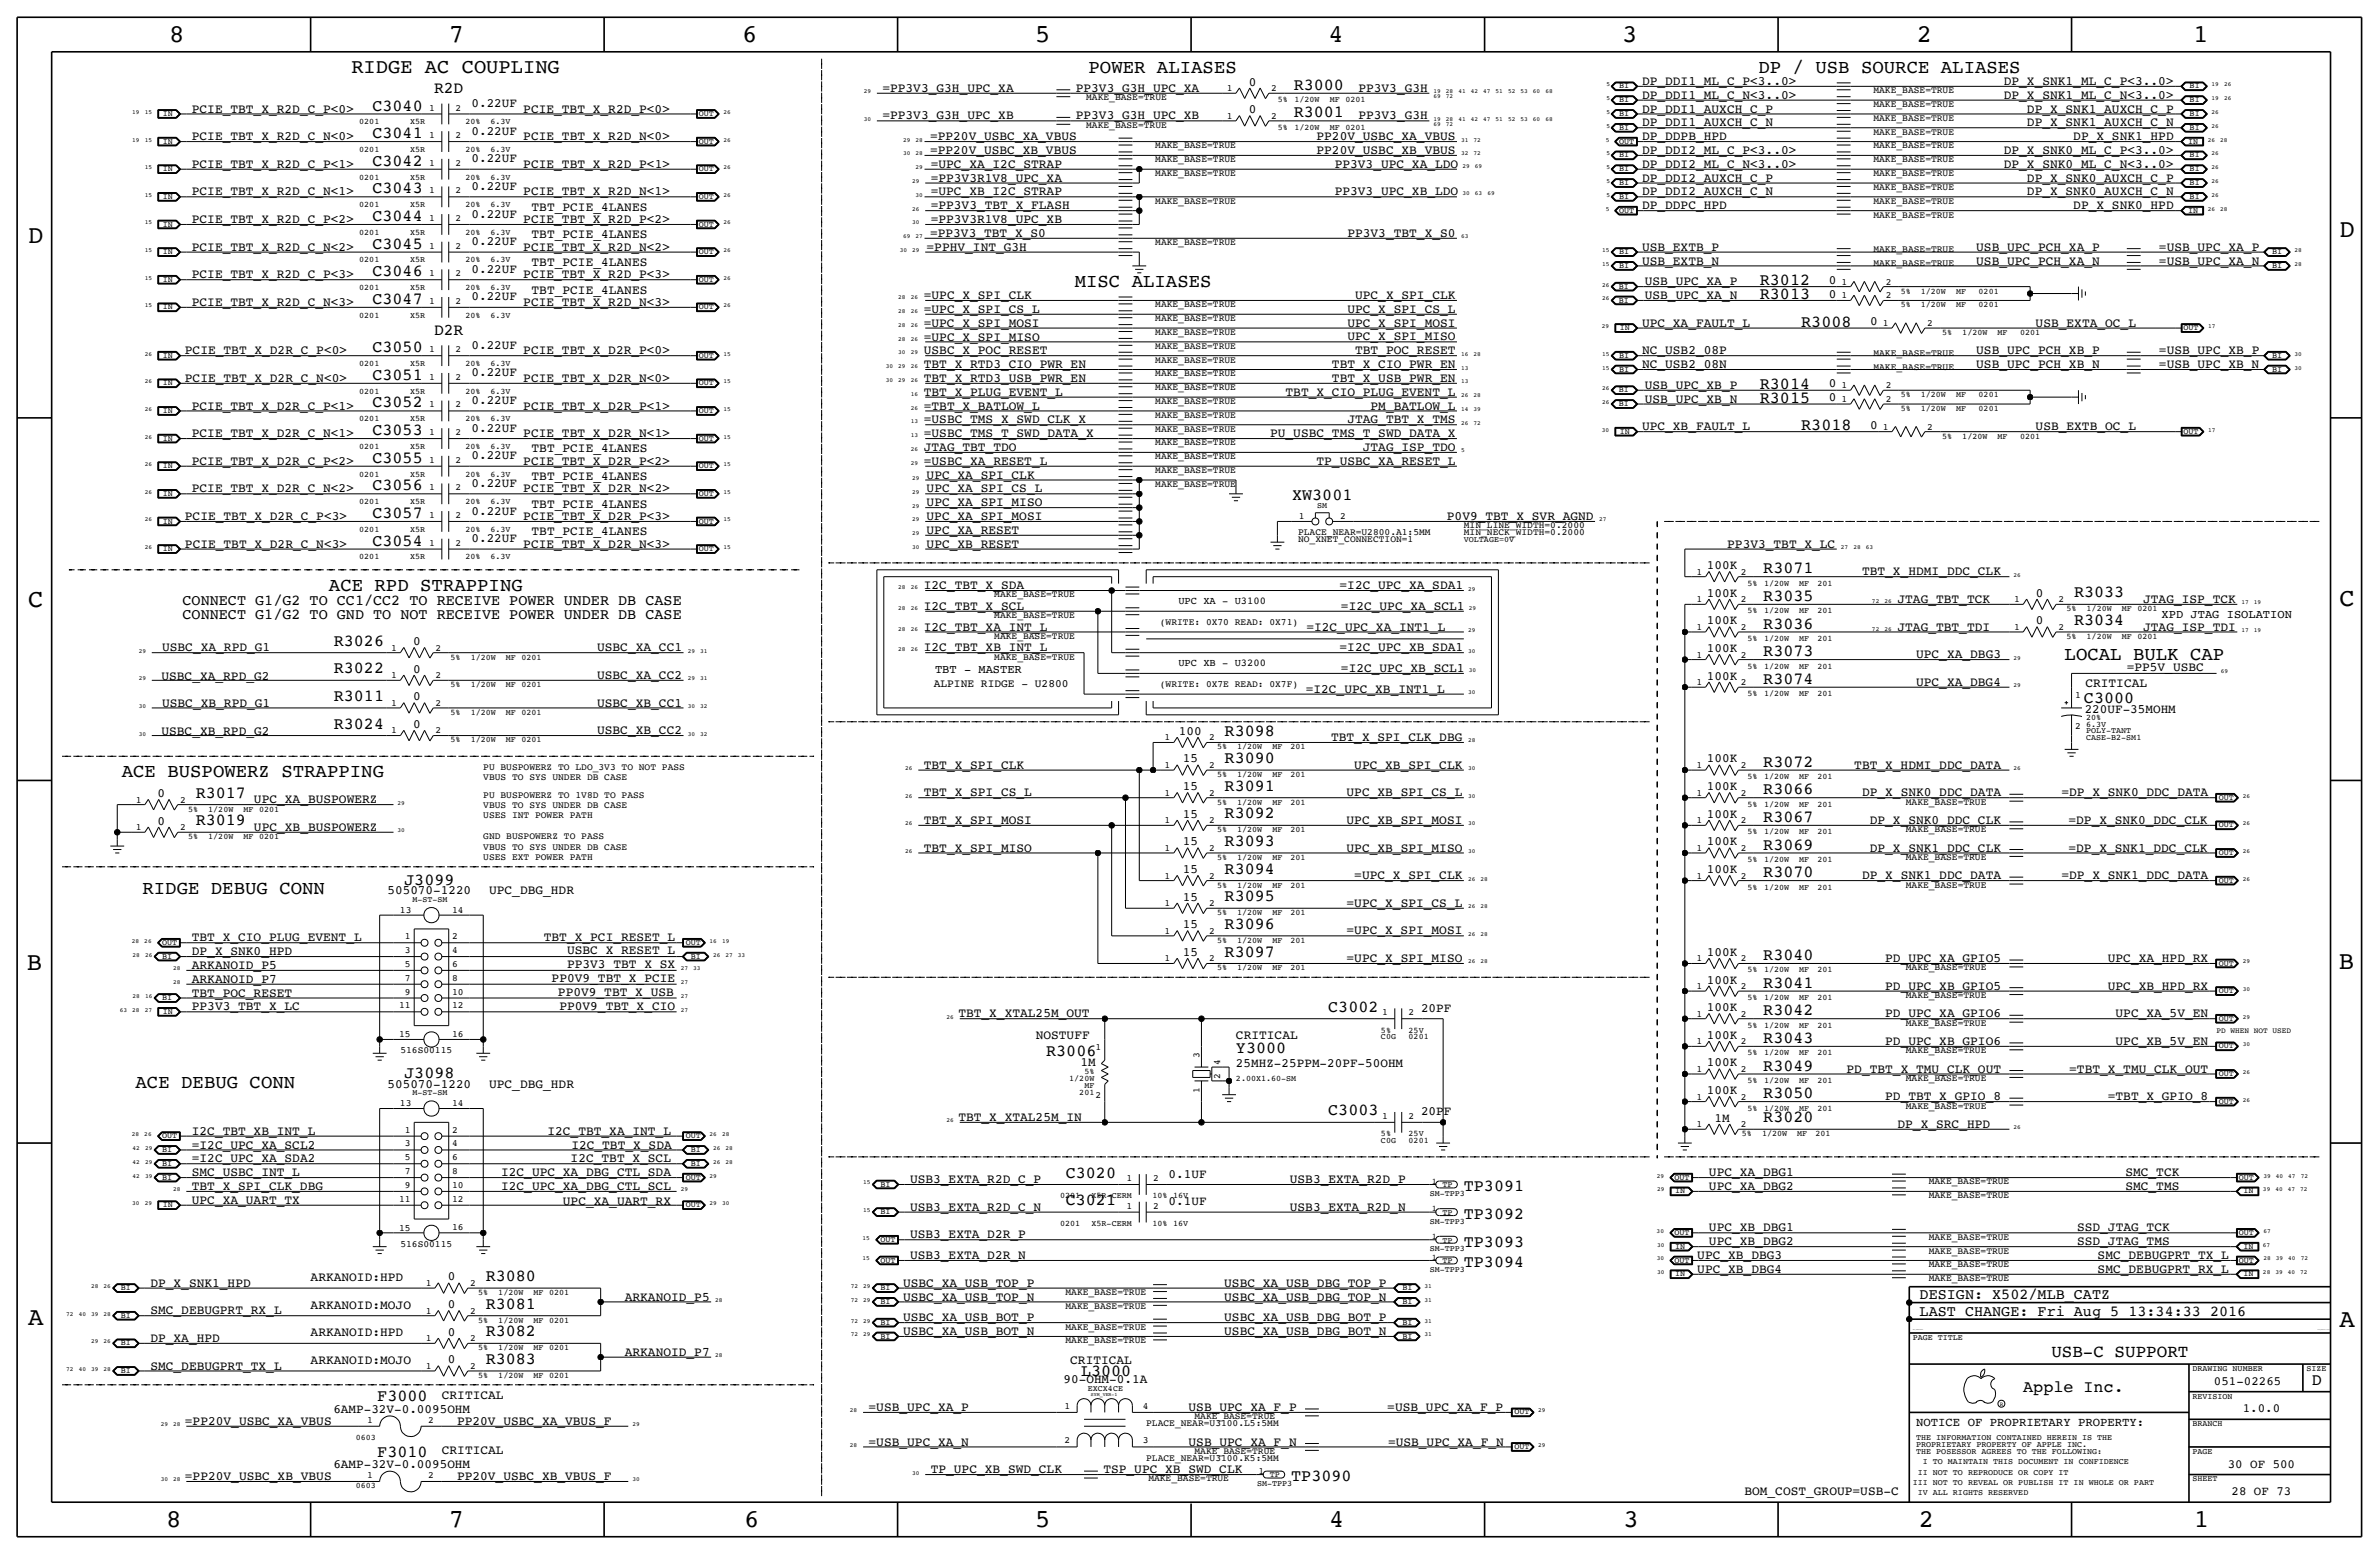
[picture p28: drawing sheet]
<svg xmlns="http://www.w3.org/2000/svg" width="875mm" height="572mm" viewBox="0 0 875 572" stroke-linecap="round" stroke-linejoin="round" font-family="sans-serif">
<defs><g id="words">
<g font-size="9.4">
<text x="62.2" y="15.5">8</text>
<text x="165.1" y="15.5">7</text>
<text x="273" y="15.5">6</text>
<text x="380.7" y="15.5">5</text>
<text x="488.7" y="15.5">4</text>
<text x="596.6" y="15.5">3</text>
<text x="705" y="15.5">2</text>
<text x="806.6" y="15.5">1</text>
<text x="10.4" y="89.4">D</text>
<text x="860.5" y="87.1">D</text>
<text x="10.4" y="223.3">C</text>
<text x="860.5" y="222.8">C</text>
<text x="9.9" y="356.6">B</text>
<text x="860.2" y="356.4">B</text>
<text x="10.4" y="487.4">A</text>
<text x="860.5" y="488.2">A</text>
<text x="61.2" y="561.6">8</text>
<text x="165.1" y="561.6">7</text>
<text x="273.8" y="561.6">6</text>
<text x="380.7" y="561.6">5</text>
<text x="488.9" y="561.6">4</text>
<text x="597.1" y="561.6">3</text>
<text x="705.8" y="561.6">2</text>
<text x="806.9" y="561.6">1</text>
</g>
<text font-size="7.5" x="129.2" y="26.7">RIDGE AC COUPLING</text>
<g font-size="7">
<text x="400.4" y="26.7">POWER ALIASES</text>
<text x="646.8" y="26.7">DP / USB SOURCE ALIASES</text>
<text x="395.3" y="105.4">MISC ALIASES</text>
<text x="121" y="217.2">ACE RPD STRAPPING</text>
<text x="759.4" y="242.6">LOCAL BULK CAP</text>
<text x="44.8" y="285.8">ACE BUSPOWERZ STRAPPING</text>
<text x="52.4" y="328.9">RIDGE DEBUG CONN</text>
<text x="49.9" y="400.1">ACE DEBUG CONN</text>
</g>
<text font-size="6.5" x="754.5" y="499.1">USB-C SUPPORT</text>
<g font-size="6.2">
<text x="475.8" y="33">R3000</text>
<text x="137" y="40.6">C3040</text>
<text x="475.8" y="43.2">R3001</text>
<text x="137" y="50.8">C3041</text>
<text x="137" y="61">C3042</text>
<text x="137" y="71.1">C3043</text>
<text x="137" y="81.3">C3044</text>
<text x="137" y="91.4">C3045</text>
<text x="137" y="101.6">C3046</text>
<text x="647.3" y="104.9">R3012</text>
<text x="137" y="111.8">C3047</text>
<text x="647.3" y="110">R3013</text>
<text x="662.5" y="120.1">R3008</text>
<text x="137" y="129.5">C3050</text>
<text x="137" y="139.7">C3051</text>
<text x="647.3" y="143">R3014</text>
<text x="137" y="149.9">C3052</text>
<text x="647.3" y="148.1">R3015</text>
<text x="137" y="160">C3053</text>
<text x="662.5" y="158.2">R3018</text>
<text x="137" y="170.2">C3055</text>
<text x="137" y="180.3">C3056</text>
<text x="475.3" y="183.9">XW3001</text>
<text x="137" y="190.5">C3057</text>
<text x="137" y="200.7">C3054</text>
<text x="648.6" y="210.8">R3071</text>
<text x="648.6" y="221">R3035</text>
<text x="762.9" y="219.7">R3033</text>
<text x="648.6" y="231.1">R3036</text>
<text x="762.9" y="229.9">R3034</text>
<text x="122.8" y="237.5">R3026</text>
<text x="648.6" y="241.3">R3073</text>
<text x="122.8" y="247.7">R3022</text>
<text x="648.6" y="251.5">R3074</text>
<text x="122.8" y="257.8">R3011</text>
<text x="766.5" y="258.6">C3000</text>
<text x="122.8" y="268">R3024</text>
<text x="450.4" y="270.5">R3098</text>
<text x="450.4" y="280.7">R3090</text>
<text x="648.6" y="281.9">R3072</text>
<text x="72" y="293.4">R3017</text>
<text x="450.4" y="290.8">R3091</text>
<text x="648.6" y="292.1">R3066</text>
<text x="72" y="303.5">R3019</text>
<text x="450.4" y="301">R3092</text>
<text x="648.6" y="302.3">R3067</text>
<text x="450.4" y="311.2">R3093</text>
<text x="648.6" y="312.4">R3069</text>
<text x="450.4" y="321.3">R3094</text>
<text x="648.6" y="322.6">R3070</text>
<text x="148.7" y="325.4">J3099</text>
<text x="450.4" y="331.5">R3095</text>
<text x="450.4" y="341.6">R3096</text>
<text x="450.4" y="351.8">R3097</text>
<text x="648.6" y="353.1">R3040</text>
<text x="648.6" y="363.2">R3041</text>
<text x="488.5" y="372.1">C3002</text>
<text x="648.6" y="373.4">R3042</text>
<text x="648.6" y="383.5">R3043</text>
<text x="384.8" y="388.4">R3006</text>
<text x="454.6" y="387.4">Y3000</text>
<text x="648.6" y="393.7">R3049</text>
<text x="148.7" y="396.5">J3098</text>
<text x="648.6" y="403.9">R3050</text>
<text x="488.5" y="410.2">C3003</text>
<text x="648.6" y="412.8">R3020</text>
<text x="392" y="433.1">C3020</text>
<text x="392" y="443.2">C3021</text>
<text x="538.4" y="438.1">TP3091</text>
<text x="538.4" y="448.3">TP3092</text>
<text x="538.4" y="458.5">TP3093</text>
<text x="538.4" y="466.1">TP3094</text>
<text x="178.7" y="471.2">R3080</text>
<text x="178.7" y="481.3">R3081</text>
<text x="178.7" y="491.5">R3082</text>
<text x="178.7" y="501.6">R3083</text>
<text x="397.6" y="506">L3000</text>
<text x="850.3" y="509.3">D</text>
<text x="138.8" y="515.4">F3000</text>
<text x="744.2" y="511.8">Apple Inc.</text>
<text x="138.8" y="535.7">F3010</text>
<text x="474.9" y="544.8">TP3090</text>
</g>
<g font-size="6">
<text x="159.6" y="34.3">R2D</text>
<text x="159.6" y="123.2">D2R</text>
</g>
<g font-size="5.6">
<text x="67.2" y="222.6">CONNECT G1/G2 TO CC1/CC2 TO RECEIVE POWER UNDER DB CASE</text>
<text x="67.2" y="227.7">CONNECT G1/G2 TO GND TO NOT RECEIVE POWER UNDER DB CASE</text>
<text x="706.1" y="477.8">DESIGN: X502/MLB_CATZ</text>
<text x="706.1" y="483.9">LAST CHANGE: Fri Aug 5 13:34:33 2016</text>
</g>
<g font-size="4.7">
<text x="324.6" y="33.8">=PP3V3_G3H_UPC_XA</text>
<text x="395.7" y="33.8">PP3V3_G3H_UPC_XA</text>
<text x="459.3" y="31.5">0</text>
<text x="499.6" y="33.8">PP3V3_G3H</text>
<text x="604" y="31.2">DP_DDI1_ML_C_P&lt;3..0&gt;</text>
<text x="737" y="31.2">DP_X_SNK1_ML_C_P&lt;3..0&gt;</text>
<text x="70.6" y="41.4">PCIE_TBT_X_R2D_C_P&lt;0&gt;</text>
<text x="173.4" y="39.4">0.22UF</text>
<text x="192.5" y="41.4">PCIE_TBT_X_R2D_P&lt;0&gt;</text>
<text x="459.3" y="41.7">0</text>
<text x="604" y="41.4">DP_DDI1_AUXCH_C_P</text>
<text x="604" y="36.3">DP_DDI1_ML_C_N&lt;3..0&gt;</text>
<text x="737" y="36.3">DP_X_SNK1_ML_C_N&lt;3..0&gt;</text>
<text x="745.5" y="41.4">DP_X_SNK1_AUXCH_C_P</text>
<text x="324.6" y="43.9">=PP3V3_G3H_UPC_XB</text>
<text x="395.7" y="43.9">PP3V3_G3H_UPC_XB</text>
<text x="499.6" y="43.9">PP3V3_G3H</text>
<text x="604" y="46.5">DP_DDI1_AUXCH_C_N</text>
<text x="745.5" y="46.5">DP_X_SNK1_AUXCH_C_N</text>
<text x="70.6" y="51.6">PCIE_TBT_X_R2D_C_N&lt;0&gt;</text>
<text x="173.4" y="49.5">0.22UF</text>
<text x="192.5" y="51.6">PCIE_TBT_X_R2D_N&lt;0&gt;</text>
<text x="342.1" y="51.6">=PP20V_USBC_XA_VBUS</text>
<text x="484.2" y="51.6">PP20V_USBC_XA_VBUS</text>
<text x="604" y="51.6">DP_DDPB_HPD</text>
<text x="762.6" y="51.6">DP_X_SNK1_HPD</text>
<text x="173.4" y="59.7">0.22UF</text>
<text x="342.1" y="56.6">=PP20V_USBC_XB_VBUS</text>
<text x="484.2" y="56.6">PP20V_USBC_XB_VBUS</text>
<text x="604" y="56.6">DP_DDI2_ML_C_P&lt;3..0&gt;</text>
<text x="737" y="56.6">DP_X_SNK0_ML_C_P&lt;3..0&gt;</text>
<text x="70.6" y="61.7">PCIE_TBT_X_R2D_C_P&lt;1&gt;</text>
<text x="192.5" y="61.7">PCIE_TBT_X_R2D_P&lt;1&gt;</text>
<text x="342.3" y="61.7">=UPC_XA_I2C_STRAP</text>
<text x="490.9" y="61.7">PP3V3_UPC_XA_LDO</text>
<text x="604" y="61.7">DP_DDI2_ML_C_N&lt;3..0&gt;</text>
<text x="737" y="61.7">DP_X_SNK0_ML_C_N&lt;3..0&gt;</text>
<text x="70.6" y="71.9">PCIE_TBT_X_R2D_C_N&lt;1&gt;</text>
<text x="173.4" y="69.9">0.22UF</text>
<text x="192.5" y="71.9">PCIE_TBT_X_R2D_N&lt;1&gt;</text>
<text x="342.3" y="66.8">=PP3V3R1V8_UPC_XA</text>
<text x="342.3" y="71.9">=UPC_XB_I2C_STRAP</text>
<text x="490.9" y="71.9">PP3V3_UPC_XB_LDO</text>
<text x="604" y="71.9">DP_DDI2_AUXCH_C_N</text>
<text x="604" y="66.8">DP_DDI2_AUXCH_C_P</text>
<text x="745.5" y="66.8">DP_X_SNK0_AUXCH_C_P</text>
<text x="745.5" y="71.9">DP_X_SNK0_AUXCH_C_N</text>
<text x="195.5" y="77.5">TBT_PCIE_4LANES</text>
<text x="342.3" y="77">=PP3V3_TBT_X_FLASH</text>
<text x="604" y="77">DP_DDPC_HPD</text>
<text x="762.6" y="77">DP_X_SNK0_HPD</text>
<text x="70.6" y="82">PCIE_TBT_X_R2D_C_P&lt;2&gt;</text>
<text x="173.4" y="80">0.22UF</text>
<text x="192.5" y="82">PCIE_TBT_X_R2D_P&lt;2&gt;</text>
<text x="342.3" y="82">=PP3V3R1V8_UPC_XB</text>
<text x="195.5" y="87.6">TBT_PCIE_4LANES</text>
<text x="342.1" y="87.1">=PP3V3_TBT_X_S0</text>
<text x="495.6" y="87.1">PP3V3_TBT_X_S0</text>
<text x="70.6" y="92.2">PCIE_TBT_X_R2D_C_N&lt;2&gt;</text>
<text x="173.4" y="90.2">0.22UF</text>
<text x="192.5" y="92.2">PCIE_TBT_X_R2D_N&lt;2&gt;</text>
<text x="340.8" y="92.2">=PPHV_INT_G3H</text>
<text x="604" y="92.2">USB_EXTB_P</text>
<text x="726.9" y="92.2">USB_UPC_PCH_XA_P</text>
<text x="794.1" y="92.2">=USB_UPC_XA_P</text>
<text x="173.4" y="100.3">0.22UF</text>
<text x="195.5" y="97.8">TBT_PCIE_4LANES</text>
<text x="604" y="97.3">USB_EXTB_N</text>
<text x="726.9" y="97.3">USB_UPC_PCH_XA_N</text>
<text x="794.1" y="97.3">=USB_UPC_XA_N</text>
<text x="70.6" y="102.4">PCIE_TBT_X_R2D_C_P&lt;3&gt;</text>
<text x="192.5" y="102.4">PCIE_TBT_X_R2D_P&lt;3&gt;</text>
<text x="195.5" y="108">TBT_PCIE_4LANES</text>
<text x="605" y="104.9">USB_UPC_XA_P</text>
<text x="672.7" y="104.4">0</text>
<text x="70.6" y="112.5">PCIE_TBT_X_R2D_C_N&lt;3&gt;</text>
<text x="173.4" y="110.5">0.22UF</text>
<text x="192.5" y="112.5">PCIE_TBT_X_R2D_N&lt;3&gt;</text>
<text x="339.8" y="110">=UPC_X_SPI_CLK</text>
<text x="498.4" y="110">UPC_X_SPI_CLK</text>
<text x="605" y="110">USB_UPC_XA_N</text>
<text x="672.7" y="109.5">0</text>
<text x="339.8" y="115.1">=UPC_X_SPI_CS_L</text>
<text x="495.6" y="115.1">UPC_X_SPI_CS_L</text>
<text x="687.9" y="119.6">0</text>
<text x="339.8" y="120.1">=UPC_X_SPI_MOSI</text>
<text x="339.8" y="125.2">=UPC_X_SPI_MISO</text>
<text x="495.6" y="125.2">UPC_X_SPI_MISO</text>
<text x="495.6" y="120.1">UPC_X_SPI_MOSI</text>
<text x="604" y="120.1">UPC_XA_FAULT_L</text>
<text x="748.7" y="120.1">USB_EXTA_OC_L</text>
<text x="68" y="130.3">PCIE_TBT_X_D2R_C_P&lt;0&gt;</text>
<text x="173.4" y="128.3">0.22UF</text>
<text x="192.5" y="130.3">PCIE_TBT_X_D2R_P&lt;0&gt;</text>
<text x="339.8" y="130.3">USBC_X_POC_RESET</text>
<text x="498.4" y="130.3">TBT_POC_RESET</text>
<text x="604" y="130.3">NC_USB2_08P</text>
<text x="726.9" y="130.3">USB_UPC_PCH_XB_P</text>
<text x="794.1" y="130.3">=USB_UPC_XB_P</text>
<text x="339.8" y="135.4">TBT_X_RTD3_CIO_PWR_EN</text>
<text x="489.9" y="135.4">TBT_X_CIO_PWR_EN</text>
<text x="604" y="135.4">NC_USB2_08N</text>
<text x="726.9" y="135.4">USB_UPC_PCH_XB_N</text>
<text x="794.1" y="135.4">=USB_UPC_XB_N</text>
<text x="68" y="140.5">PCIE_TBT_X_D2R_C_N&lt;0&gt;</text>
<text x="173.4" y="138.4">0.22UF</text>
<text x="192.5" y="140.5">PCIE_TBT_X_D2R_N&lt;0&gt;</text>
<text x="339.8" y="140.5">TBT_X_RTD3_USB_PWR_EN</text>
<text x="489.9" y="140.5">TBT_X_USB_PWR_EN</text>
<text x="605" y="143">USB_UPC_XB_P</text>
<text x="672.7" y="142.5">0</text>
<text x="173.4" y="148.6">0.22UF</text>
<text x="339.8" y="145.6">TBT_X_PLUG_EVENT_L</text>
<text x="472.9" y="145.6">TBT_X_CIO_PLUG_EVENT_L</text>
<text x="605" y="148.1">USB_UPC_XB_N</text>
<text x="672.7" y="147.6">0</text>
<text x="70.6" y="150.6">PCIE_TBT_X_D2R_C_P&lt;1&gt;</text>
<text x="192.5" y="150.6">PCIE_TBT_X_D2R_P&lt;1&gt;</text>
<text x="339.8" y="155.7">=USBC_TMS_X_SWD_CLK_X</text>
<text x="339.8" y="150.6">=TBT_X_BATLOW_L</text>
<text x="495.6" y="155.7">JTAG_TBT_X_TMS</text>
<text x="504.1" y="150.6">PM_BATLOW_L</text>
<text x="70.6" y="160.8">PCIE_TBT_X_D2R_C_N&lt;1&gt;</text>
<text x="173.4" y="158.8">0.22UF</text>
<text x="192.5" y="160.8">PCIE_TBT_X_D2R_N&lt;1&gt;</text>
<text x="339.8" y="160.8">=USBC_TMS_T_SWD_DATA_X</text>
<text x="467.2" y="160.8">PU_USBC_TMS_T_SWD_DATA_X</text>
<text x="604" y="158.2">UPC_XB_FAULT_L</text>
<text x="687.9" y="157.7">0</text>
<text x="748.7" y="158.2">USB_EXTB_OC_L</text>
<text x="195.5" y="166.4">TBT_PCIE_4LANES</text>
<text x="339.8" y="165.9">JTAG_TBT_TDO</text>
<text x="501.3" y="165.9">JTAG_ISP_TDO</text>
<text x="70.6" y="170.9">PCIE_TBT_X_D2R_C_P&lt;2&gt;</text>
<text x="173.4" y="168.9">0.22UF</text>
<text x="192.5" y="170.9">PCIE_TBT_X_D2R_P&lt;2&gt;</text>
<text x="339.8" y="170.9">=USBC_XA_RESET_L</text>
<text x="484.2" y="170.9">TP_USBC_XA_RESET_L</text>
<text x="173.4" y="179.1">0.22UF</text>
<text x="195.5" y="176.5">TBT_PCIE_4LANES</text>
<text x="340.8" y="176">UPC_XA_SPI_CLK</text>
<text x="70.6" y="181.1">PCIE_TBT_X_D2R_C_N&lt;2&gt;</text>
<text x="192.5" y="181.1">PCIE_TBT_X_D2R_N&lt;2&gt;</text>
<text x="340.8" y="181.1">UPC_XA_SPI_CS_L</text>
<text x="68" y="191.3">PCIE_TBT_X_D2R_C_P&lt;3&gt;</text>
<text x="173.4" y="189.2">0.22UF</text>
<text x="192.5" y="191.3">PCIE_TBT_X_D2R_P&lt;3&gt;</text>
<text x="195.5" y="186.7">TBT_PCIE_4LANES</text>
<text x="340.8" y="191.3">UPC_XA_SPI_MOSI</text>
<text x="340.8" y="186.2">UPC_XA_SPI_MISO</text>
<text x="532.2" y="191.3">P0V9_TBT_X_SVR_AGND</text>
<text x="195.5" y="196.9">TBT_PCIE_4LANES</text>
<text x="340.8" y="196.3">UPC_XA_RESET</text>
<text x="68" y="201.4">PCIE_TBT_X_D2R_C_N&lt;3&gt;</text>
<text x="173.4" y="199.4">0.22UF</text>
<text x="192.5" y="201.4">PCIE_TBT_X_D2R_N&lt;3&gt;</text>
<text x="340.8" y="201.4">UPC_XB_RESET</text>
<text x="635.3" y="201.4">PP3V3_TBT_X_LC</text>
<text x="627.8" y="209.3">100K</text>
<text x="684.9" y="211.6">TBT_X_HDMI_DDC_CLK</text>
<text x="339.8" y="216.7">I2C_TBT_X_SDA</text>
<text x="492.7" y="216.7">=I2C_UPC_XA_SDA1</text>
<text x="627.8" y="219.5">100K</text>
<text x="697.9" y="221.7">JTAG_TBT_TCK</text>
<text x="748.9" y="219.5">0</text>
<text x="788.3" y="221.7">JTAG_ISP_TCK</text>
<text x="339.8" y="224.3">I2C_TBT_X_SCL</text>
<text x="493.2" y="224.3">=I2C_UPC_XA_SCL1</text>
<text x="339.8" y="231.9">I2C_TBT_XA_INT_L</text>
<text x="480.5" y="231.9">=I2C_UPC_XA_INT1_L</text>
<text x="627.8" y="229.6">100K</text>
<text x="697.9" y="231.9">JTAG_TBT_TDI</text>
<text x="748.9" y="229.6">0</text>
<text x="788.3" y="231.9">JTAG_ISP_TDI</text>
<text x="59.6" y="239.5">USBC_XA_RPD_G1</text>
<text x="152" y="237.2">0</text>
<text x="219.6" y="239.5">USBC_XA_CC1</text>
<text x="339.8" y="239.5">I2C_TBT_XB_INT_L</text>
<text x="492.7" y="239.5">=I2C_UPC_XB_SDA1</text>
<text x="627.8" y="239.8">100K</text>
<text x="704.8" y="242.1">UPC_XA_DBG3</text>
<text x="59.4" y="249.9">USBC_XA_RPD_G2</text>
<text x="152" y="247.4">0</text>
<text x="219.6" y="249.7">USBC_XA_CC2</text>
<text x="493.2" y="247.1">=I2C_UPC_XB_SCL1</text>
<text x="627.8" y="249.9">100K</text>
<text x="782.2" y="246.8">=PP5V_USBC</text>
<text x="152" y="257.6">0</text>
<text x="480.3" y="255">=I2C_UPC_XB_INT1_L</text>
<text x="704.8" y="252.2">UPC_XA_DBG4</text>
<text x="767" y="252.7">CRITICAL</text>
<text x="59.6" y="259.8">USBC_XB_RPD_G1</text>
<text x="219.6" y="259.8">USBC_XB_CC1</text>
<text x="766.8" y="262.1">220UF-35MOHM</text>
<text x="152" y="267.7">0</text>
<text x="59.4" y="270.3">USBC_XB_RPD_G2</text>
<text x="219.6" y="270">USBC_XB_CC2</text>
<text x="433.6" y="270.3">100</text>
<text x="489.6" y="272.5">TBT_X_SPI_CLK_DBG</text>
<text x="435" y="280.4">15</text>
<text x="627.8" y="280.4">100K</text>
<text x="339.8" y="282.7">TBT_X_SPI_CLK</text>
<text x="498.1" y="282.7">UPC_XB_SPI_CLK</text>
<text x="682" y="282.7">TBT_X_HDMI_DDC_DATA</text>
<text x="58" y="293.1">0</text>
<text x="339.8" y="292.9">TBT_X_SPI_CS_L</text>
<text x="435" y="290.6">15</text>
<text x="495.3" y="292.9">UPC_XB_SPI_CS_L</text>
<text x="627.8" y="290.6">100K</text>
<text x="684.9" y="292.9">DP_X_SNK0_DDC_DATA</text>
<text x="758.2" y="292.9">=DP_X_SNK0_DDC_DATA</text>
<text x="93.4" y="295.4">UPC_XA_BUSPOWERZ</text>
<text x="58" y="303.3">0</text>
<text x="93.4" y="305.6">UPC_XB_BUSPOWERZ</text>
<text x="339.8" y="303">TBT_X_SPI_MOSI</text>
<text x="435" y="300.7">15</text>
<text x="495.3" y="303">UPC_XB_SPI_MOSI</text>
<text x="627.8" y="300.7">100K</text>
<text x="687.7" y="303">DP_X_SNK0_DDC_CLK</text>
<text x="760.8" y="303">=DP_X_SNK0_DDC_CLK</text>
<text x="435" y="310.9">15</text>
<text x="627.8" y="310.9">100K</text>
<text x="339.8" y="313.2">TBT_X_SPI_MISO</text>
<text x="495.3" y="313.2">UPC_XB_SPI_MISO</text>
<text x="687.7" y="313.2">DP_X_SNK1_DDC_CLK</text>
<text x="760.8" y="313.2">=DP_X_SNK1_DDC_CLK</text>
<text x="435" y="321.1">15</text>
<text x="498.1" y="323.3">=UPC_X_SPI_CLK</text>
<text x="627.8" y="321.1">100K</text>
<text x="684.9" y="323.3">DP_X_SNK1_DDC_DATA</text>
<text x="758.2" y="323.3">=DP_X_SNK1_DDC_DATA</text>
<text x="142.6" y="328.9">505070-1220</text>
<text x="179.9" y="328.9">UPC_DBG_HDR</text>
<text x="435" y="331.2">15</text>
<text x="495.3" y="333.5">=UPC_X_SPI_CS_L</text>
<text x="435" y="341.4">15</text>
<text x="70.6" y="346.2">TBT_X_CIO_PLUG_EVENT_L</text>
<text x="200" y="345.9">TBT_X_PCI_RESET_L</text>
<text x="495.3" y="343.7">=UPC_X_SPI_MOSI</text>
<text x="70.6" y="351.3">DP_X_SNK0_HPD</text>
<text x="208.6" y="351">USBC_X_RESET_L</text>
<text x="435" y="351.5">15</text>
<text x="495.3" y="353.8">=UPC_X_SPI_MISO</text>
<text x="627.8" y="351.5">100K</text>
<text x="693.4" y="353.8">PD_UPC_XA_GPIO5</text>
<text x="775.3" y="353.8">UPC_XA_HPD_RX</text>
<text x="70.6" y="356.4">ARKANOID_P5</text>
<text x="208.6" y="356.1">PP3V3_TBT_X_SX</text>
<text x="70.6" y="361.4">ARKANOID_P7</text>
<text x="202.9" y="361.2">PP0V9_TBT_X_PCIE</text>
<text x="627.8" y="361.7">100K</text>
<text x="693.4" y="364">PD_UPC_XB_GPIO5</text>
<text x="775.3" y="364">UPC_XB_HPD_RX</text>
<text x="70.6" y="366.5">TBT_POC_RESET</text>
<text x="70.6" y="371.6">PP3V3_TBT_X_LC</text>
<text x="205.2" y="366.3">PP0V9_TBT_X_USB</text>
<text x="205.7" y="371.6">PP0V9_TBT_X_CIO</text>
<text x="627.8" y="371.9">100K</text>
<text x="352.5" y="374.1">TBT_X_XTAL25M_OUT</text>
<text x="522.7" y="372.1">20PF</text>
<text x="693.4" y="374.1">PD_UPC_XA_GPIO6</text>
<text x="778.1" y="374.1">UPC_XA_5V_EN</text>
<text x="380.9" y="382.3">NOSTUFF</text>
<text x="454.6" y="382.3">CRITICAL</text>
<text x="627.8" y="382">100K</text>
<text x="693.4" y="384.3">PD_UPC_XB_GPIO6</text>
<text x="778.1" y="384.3">UPC_XB_5V_EN</text>
<text x="397.5" y="392.2">1M</text>
<text x="454.6" y="392.4">25MHZ-25PPM-20PF-50OHM</text>
<text x="627.8" y="392.2">100K</text>
<text x="679.2" y="394.5">PD_TBT_X_TMU_CLK_OUT</text>
<text x="761.1" y="394.5">=TBT_X_TMU_CLK_OUT</text>
<text x="142.6" y="400.1">505070-1220</text>
<text x="179.9" y="400.1">UPC_DBG_HDR</text>
<text x="627.8" y="402.3">100K</text>
<text x="693.4" y="404.6">PD_TBT_X_GPIO_8</text>
<text x="775.3" y="404.6">=TBT_X_GPIO_8</text>
<text x="352.5" y="412.2">TBT_X_XTAL25M_IN</text>
<text x="522.7" y="410.2">20PF</text>
<text x="630.6" y="412.5">1M</text>
<text x="70.6" y="417.3">I2C_TBT_XB_INT_L</text>
<text x="201.4" y="417.3">I2C_TBT_XA_INT_L</text>
<text x="697.9" y="414.8">DP_X_SRC_HPD</text>
<text x="70.6" y="422.4">=I2C_UPC_XA_SCL2</text>
<text x="210.1" y="422.4">I2C_TBT_X_SDA</text>
<text x="70.6" y="427.5">=I2C_UPC_XA_SDA2</text>
<text x="209.9" y="427.5">I2C_TBT_X_SCL</text>
<text x="70.6" y="437.6">TBT_X_SPI_CLK_DBG</text>
<text x="70.6" y="432.6">SMC_USBC_INT_L</text>
<text x="184.3" y="432.6">I2C_UPC_XA_DBG_CTL_SDA</text>
<text x="184.3" y="437.6">I2C_UPC_XA_DBG_CTL_SCL</text>
<text x="334.7" y="435.1">USB3_EXTA_R2D_C_P</text>
<text x="429.8" y="433.1">0.1UF</text>
<text x="474.4" y="435.1">USB3_EXTA_R2D_P</text>
<text x="628.6" y="432.6">UPC_XA_DBG1</text>
<text x="628.6" y="437.6">UPC_XA_DBG2</text>
<text x="781.8" y="437.6">SMC_TMS</text>
<text x="781.8" y="432.6">SMC_TCK</text>
<text x="70.6" y="442.7">UPC_XA_UART_TX</text>
<text x="207" y="443">UPC_XA_UART_RX</text>
<text x="429.8" y="443.2">0.1UF</text>
<text x="334.7" y="445.3">USB3_EXTA_R2D_C_N</text>
<text x="474.4" y="445.3">USB3_EXTA_R2D_N</text>
<text x="334.7" y="455.4">USB3_EXTA_D2R_P</text>
<text x="628.6" y="452.9">UPC_XB_DBG1</text>
<text x="764" y="452.9">SSD_JTAG_TCK</text>
<text x="628.6" y="458">UPC_XB_DBG2</text>
<text x="764" y="458">SSD_JTAG_TMS</text>
<text x="334.7" y="463">USB3_EXTA_D2R_N</text>
<text x="624.3" y="463">UPC_XB_DBG3</text>
<text x="771.5" y="463">SMC_DEBUGPRT_TX_L</text>
<text x="55.3" y="473.2">DP_X_SNK1_HPD</text>
<text x="114.2" y="471.2">ARKANOID:HPD</text>
<text x="164.7" y="470.9">0</text>
<text x="332.2" y="473.2">USBC_XA_USB_TOP_P</text>
<text x="450.3" y="473.2">USBC_XA_USB_DBG_TOP_P</text>
<text x="624.3" y="468.1">UPC_XB_DBG4</text>
<text x="771.5" y="468.1">SMC_DEBUGPRT_RX_L</text>
<text x="229.8" y="478.3">ARKANOID_P5</text>
<text x="332.2" y="478.3">USBC_XA_USB_TOP_N</text>
<text x="450.3" y="478.3">USBC_XA_USB_DBG_TOP_N</text>
<text x="55.3" y="483.4">SMC_DEBUGPRT_RX_L</text>
<text x="114.2" y="481.3">ARKANOID:MOJO</text>
<text x="164.7" y="481.1">0</text>
<text x="332.2" y="485.9">USBC_XA_USB_BOT_P</text>
<text x="450.3" y="485.9">USBC_XA_USB_DBG_BOT_P</text>
<text x="114.2" y="491.5">ARKANOID:HPD</text>
<text x="164.7" y="491.2">0</text>
<text x="332.2" y="491">USBC_XA_USB_BOT_N</text>
<text x="450.3" y="491">USBC_XA_USB_DBG_BOT_N</text>
<text x="55.3" y="493.5">DP_XA_HPD</text>
<text x="55.3" y="503.7">SMC_DEBUGPRT_TX_L</text>
<text x="114.2" y="501.6">ARKANOID:MOJO</text>
<text x="164.7" y="501.4">0</text>
<text x="229.8" y="498.6">ARKANOID_P7</text>
<text x="393.6" y="501.6">CRITICAL</text>
<text x="391.2" y="508.8">90-OHM-0.1A</text>
<text x="162.5" y="514.4">CRITICAL</text>
<text x="122.6" y="519.5">6AMP-32V-0.0095OHM</text>
<text x="319.5" y="518.9">=USB_UPC_XA_P</text>
<text x="437.2" y="518.9">USB_UPC_XA_F_P</text>
<text x="510.3" y="518.9">=USB_UPC_XA_F_P</text>
<text x="68" y="524">=PP20V_USBC_XA_VBUS</text>
<text x="168.1" y="524">PP20V_USBC_XA_VBUS_F</text>
<text x="319.5" y="531.6">=USB_UPC_XA_N</text>
<text x="437.2" y="531.6">USB_UPC_XA_F_N</text>
<text x="510.5" y="531.6">=USB_UPC_XA_F_N</text>
<text x="122.6" y="539.8">6AMP-32V-0.0095OHM</text>
<text x="162.5" y="534.7">CRITICAL</text>
<text x="68" y="544.3">=PP20V_USBC_XB_VBUS</text>
<text x="168.1" y="544.3">PP20V_USBC_XB_VBUS_F</text>
<text x="342.3" y="541.8">TP_UPC_XB_SWD_CLK</text>
<text x="405.8" y="541.8">TSP_UPC_XB_SWD_CLK</text>
<text x="641.6" y="549.9">BOM_COST_GROUP=USB-C</text>
</g>
<g font-size="4.6">
<text x="814.3" y="509.3">051-02265</text>
<text x="824.9" y="519.4">1.0.0</text>
<text x="819.4" y="539.8">30 OF 500</text>
<text x="820.8" y="549.9">28 OF 73</text>
</g>
<text font-size="4.5" x="704.8" y="524.5">NOTICE OF PROPRIETARY PROPERTY:</text>
<g font-size="4.4">
<text x="795.1" y="227.3">XPD JTAG ISOLATION</text>
<text x="343.9" y="247.7">TBT - MASTER</text>
</g>
<text font-size="4.1" x="343.4" y="252.7">ALPINE RIDGE - U2800</text>
<g font-size="3.8">
<text x="433.4" y="222.3">UPC XA - U3100</text>
<text x="433.4" y="245.1">UPC XB - U3200</text>
</g>
<g font-size="3.5">
<text x="451.2" y="33.5">1</text>
<text x="467.6" y="33.5">2</text>
<text x="689.1" y="34.3">MAKE_BASE=TRUE</text>
<text x="157.9" y="40.6">1</text>
<text x="167.6" y="40.6">2</text>
<text x="399.5" y="36.8">MAKE_BASE=TRUE</text>
<text x="689.1" y="39.4">MAKE_BASE=TRUE</text>
<text x="399.5" y="47">MAKE_BASE=TRUE</text>
<text x="451.2" y="43.7">1</text>
<text x="467.6" y="43.7">2</text>
<text x="689.1" y="44.5">MAKE_BASE=TRUE</text>
<text x="157.9" y="50.8">1</text>
<text x="167.6" y="50.8">2</text>
<text x="689.1" y="49.5">MAKE_BASE=TRUE</text>
<text x="424.9" y="59.7">MAKE_BASE=TRUE</text>
<text x="424.9" y="54.6">MAKE_BASE=TRUE</text>
<text x="689.1" y="59.7">MAKE_BASE=TRUE</text>
<text x="689.1" y="54.6">MAKE_BASE=TRUE</text>
<text x="157.9" y="61">1</text>
<text x="167.6" y="61">2</text>
<text x="424.9" y="64.8">MAKE_BASE=TRUE</text>
<text x="689.1" y="64.8">MAKE_BASE=TRUE</text>
<text x="157.9" y="71.1">1</text>
<text x="167.6" y="71.1">2</text>
<text x="689.1" y="69.9">MAKE_BASE=TRUE</text>
<text x="424.9" y="74.9">MAKE_BASE=TRUE</text>
<text x="689.1" y="74.9">MAKE_BASE=TRUE</text>
<text x="157.9" y="81.3">1</text>
<text x="167.6" y="81.3">2</text>
<text x="689.1" y="80">MAKE_BASE=TRUE</text>
<text x="157.9" y="91.4">1</text>
<text x="167.6" y="91.4">2</text>
<text x="424.9" y="90.2">MAKE_BASE=TRUE</text>
<text x="689.1" y="92.7">MAKE_BASE=TRUE</text>
<text x="157.9" y="101.6">1</text>
<text x="167.6" y="101.6">2</text>
<text x="689.1" y="97.8">MAKE_BASE=TRUE</text>
<text x="677.3" y="104.6">1</text>
<text x="693.6" y="104.6">2</text>
<text x="157.9" y="111.8">1</text>
<text x="167.6" y="111.8">2</text>
<text x="424.9" y="113">MAKE_BASE=TRUE</text>
<text x="677.3" y="109.7">1</text>
<text x="693.6" y="109.7">2</text>
<text x="424.9" y="118.1">MAKE_BASE=TRUE</text>
<text x="692.5" y="119.9">1</text>
<text x="708.9" y="119.9">2</text>
<text x="424.9" y="123.2">MAKE_BASE=TRUE</text>
<text x="157.9" y="129.5">1</text>
<text x="167.6" y="129.5">2</text>
<text x="424.9" y="128.3">MAKE_BASE=TRUE</text>
<text x="689.1" y="130.8">MAKE_BASE=TRUE</text>
<text x="424.9" y="133.4">MAKE_BASE=TRUE</text>
<text x="689.1" y="135.9">MAKE_BASE=TRUE</text>
<text x="157.9" y="139.7">1</text>
<text x="167.6" y="139.7">2</text>
<text x="424.9" y="143.5">MAKE_BASE=TRUE</text>
<text x="424.9" y="138.4">MAKE_BASE=TRUE</text>
<text x="677.3" y="142.7">1</text>
<text x="693.6" y="142.7">2</text>
<text x="157.9" y="149.9">1</text>
<text x="167.6" y="149.9">2</text>
<text x="424.9" y="148.6">MAKE_BASE=TRUE</text>
<text x="677.3" y="147.8">1</text>
<text x="693.6" y="147.8">2</text>
<text x="424.9" y="153.7">MAKE_BASE=TRUE</text>
<text x="157.9" y="160">1</text>
<text x="167.6" y="160">2</text>
<text x="424.9" y="158.8">MAKE_BASE=TRUE</text>
<text x="692.5" y="158">1</text>
<text x="708.9" y="158">2</text>
<text x="424.9" y="163.8">MAKE_BASE=TRUE</text>
<text x="157.9" y="170.2">1</text>
<text x="167.6" y="170.2">2</text>
<text x="424.9" y="168.9">MAKE_BASE=TRUE</text>
<text x="424.9" y="174">MAKE_BASE=TRUE</text>
<text x="424.9" y="179.1">MAKE_BASE=TRUE</text>
<text x="157.9" y="180.3">1</text>
<text x="167.6" y="180.3">2</text>
<text x="157.9" y="190.5">1</text>
<text x="167.6" y="190.5">2</text>
<text x="477.7" y="191">1</text>
<text x="492.9" y="191">2</text>
<text x="477.5" y="196.9">PLACE_NEAR=U2800.A1:5MM</text>
<text x="538.4" y="194.3">MIN_LINE_WIDTH=0.2000</text>
<text x="538.4" y="196.9">MIN_NECK_WIDTH=0.2000</text>
<text x="157.9" y="200.7">1</text>
<text x="167.6" y="200.7">2</text>
<text x="477.5" y="199.4">NO_XNET_CONNECTION=1</text>
<text x="623.9" y="211.3">1</text>
<text x="640.3" y="211.3">2</text>
<text x="365.7" y="219.7">MAKE_BASE=TRUE</text>
<text x="623.9" y="221.5">1</text>
<text x="640.3" y="221.5">2</text>
<text x="740.8" y="221.5">1</text>
<text x="757.1" y="221.5">2</text>
<text x="365.7" y="227.3">MAKE_BASE=TRUE</text>
<text x="426.6" y="229.9">(WRITE: 0X70 READ: 0X71)</text>
<text x="623.9" y="231.6">1</text>
<text x="640.3" y="231.6">2</text>
<text x="740.8" y="231.6">1</text>
<text x="757.1" y="231.6">2</text>
<text x="143.9" y="239.3">1</text>
<text x="160.2" y="239.3">2</text>
<text x="365.7" y="235">MAKE_BASE=TRUE</text>
<text x="365.7" y="242.6">MAKE_BASE=TRUE</text>
<text x="623.9" y="241.8">1</text>
<text x="640.3" y="241.8">2</text>
<text x="143.9" y="249.4">1</text>
<text x="160.2" y="249.4">2</text>
<text x="623.9" y="252">1</text>
<text x="640.3" y="252">2</text>
<text x="426.6" y="252.7">(WRITE: 0X7E READ: 0X7F)</text>
<text x="763.2" y="256.5">1</text>
<text x="143.9" y="259.6">1</text>
<text x="160.2" y="259.6">2</text>
<text x="143.9" y="269.7">1</text>
<text x="160.2" y="269.7">2</text>
<text x="763.2" y="268">2</text>
<text x="428.4" y="272.3">1</text>
<text x="444.7" y="272.3">2</text>
<text x="177.7" y="283.2">PU BUSPOWERZ TO LDO_3V3 TO NOT PASS</text>
<text x="177.7" y="287">VBUS TO SYS UNDER DB CASE</text>
<text x="428.4" y="282.4">1</text>
<text x="444.7" y="282.4">2</text>
<text x="623.9" y="282.4">1</text>
<text x="640.3" y="282.4">2</text>
<text x="177.7" y="293.4">PU BUSPOWERZ TO 1V8D TO PASS</text>
<text x="428.4" y="292.6">1</text>
<text x="444.7" y="292.6">2</text>
<text x="623.9" y="292.6">1</text>
<text x="640.3" y="292.6">2</text>
<text x="49.9" y="295.1">1</text>
<text x="66.2" y="295.1">2</text>
<text x="177.7" y="297.2">VBUS TO SYS UNDER DB CASE</text>
<text x="701" y="295.9">MAKE_BASE=TRUE</text>
<text x="49.9" y="305.3">1</text>
<text x="66.2" y="305.3">2</text>
<text x="177.7" y="301">USES INT POWER PATH</text>
<text x="428.4" y="302.8">1</text>
<text x="444.7" y="302.8">2</text>
<text x="623.9" y="302.8">1</text>
<text x="640.3" y="302.8">2</text>
<text x="177.7" y="308.6">GND BUSPOWERZ TO PASS</text>
<text x="701" y="306.1">MAKE_BASE=TRUE</text>
<text x="177.7" y="316.2">USES EXT POWER PATH</text>
<text x="177.7" y="312.4">VBUS TO SYS UNDER DB CASE</text>
<text x="428.4" y="312.9">1</text>
<text x="444.7" y="312.9">2</text>
<text x="623.9" y="312.9">1</text>
<text x="640.3" y="312.9">2</text>
<text x="701" y="316.2">MAKE_BASE=TRUE</text>
<text x="428.4" y="323.1">1</text>
<text x="444.7" y="323.1">2</text>
<text x="623.9" y="323.1">1</text>
<text x="640.3" y="323.1">2</text>
<text x="701" y="326.4">MAKE_BASE=TRUE</text>
<text x="147.1" y="335.8">13</text>
<text x="166.3" y="335.8">14</text>
<text x="428.4" y="333.2">1</text>
<text x="444.7" y="333.2">2</text>
<text x="149" y="345.4">1</text>
<text x="166.3" y="345.4">2</text>
<text x="428.4" y="343.4">1</text>
<text x="444.7" y="343.4">2</text>
<text x="149" y="350.5">3</text>
<text x="166.3" y="350.5">4</text>
<text x="428.4" y="353.6">1</text>
<text x="444.7" y="353.6">2</text>
<text x="623.9" y="353.6">1</text>
<text x="640.3" y="353.6">2</text>
<text x="149" y="355.6">5</text>
<text x="166.3" y="355.6">6</text>
<text x="701" y="356.9">MAKE_BASE=TRUE</text>
<text x="149" y="365.8">9</text>
<text x="149" y="360.7">7</text>
<text x="166.3" y="365.8">10</text>
<text x="166.3" y="360.7">8</text>
<text x="623.9" y="363.7">1</text>
<text x="640.3" y="363.7">2</text>
<text x="146.8" y="370.8">11</text>
<text x="166.3" y="370.8">12</text>
<text x="701" y="367">MAKE_BASE=TRUE</text>
<text x="508.4" y="373.4">1</text>
<text x="518.1" y="373.4">2</text>
<text x="623.9" y="373.9">1</text>
<text x="640.3" y="373.9">2</text>
<text x="701" y="377.2">MAKE_BASE=TRUE</text>
<text x="146.8" y="381.5">15</text>
<text x="166.3" y="381.3">16</text>
<text x="147.3" y="387.3">516S00115</text>
<text x="403" y="386.1">1</text>
<text x="441.1" y="388.9" transform="rotate(-90 441.1 388.9)">3</text>
<text x="623.9" y="384">1</text>
<text x="640.3" y="384">2</text>
<text x="701" y="387.4">MAKE_BASE=TRUE</text>
<text x="448.8" y="391.7" transform="rotate(-90 448.8 391.7)">4</text>
<text x="623.9" y="394.2">1</text>
<text x="640.3" y="394.2">2</text>
<text x="448.8" y="396.8" transform="rotate(-90 448.8 396.8)">2</text>
<text x="701" y="397.5">MAKE_BASE=TRUE</text>
<text x="147.1" y="406.9">13</text>
<text x="166.3" y="406.9">14</text>
<text x="403" y="403.9">2</text>
<text x="441.1" y="402.1" transform="rotate(-90 441.1 402.1)">1</text>
<text x="623.9" y="404.4">1</text>
<text x="640.3" y="404.4">2</text>
<text x="701" y="407.7">MAKE_BASE=TRUE</text>
<text x="508.4" y="411.5">1</text>
<text x="518.1" y="411.5">2</text>
<text x="149" y="416.6">1</text>
<text x="166.3" y="416.6">2</text>
<text x="623.9" y="414.5">1</text>
<text x="640.3" y="414.5">2</text>
<text x="149" y="421.6">3</text>
<text x="166.3" y="421.6">4</text>
<text x="149" y="431.8">7</text>
<text x="149" y="426.7">5</text>
<text x="166.3" y="431.8">8</text>
<text x="166.3" y="426.7">6</text>
<text x="149" y="436.9">9</text>
<text x="166.3" y="436.9">10</text>
<text x="414.4" y="434.3">1</text>
<text x="424.1" y="434.3">2</text>
<text x="709.4" y="435.6">MAKE_BASE=TRUE</text>
<text x="146.8" y="442">11</text>
<text x="166.3" y="442">12</text>
<text x="709.4" y="440.7">MAKE_BASE=TRUE</text>
<text x="414.4" y="444.5">1</text>
<text x="424.1" y="444.5">2</text>
<text x="146.8" y="452.6">15</text>
<text x="166.3" y="452.4">16</text>
<text x="709.4" y="455.9">MAKE_BASE=TRUE</text>
<text x="147.3" y="458.5">516S00115</text>
<text x="709.4" y="461">MAKE_BASE=TRUE</text>
<text x="709.4" y="466.1">MAKE_BASE=TRUE</text>
<text x="156.6" y="472.9">1</text>
<text x="172.9" y="472.9">2</text>
<text x="709.4" y="471.2">MAKE_BASE=TRUE</text>
<text x="391.9" y="476.2">MAKE_BASE=TRUE</text>
<text x="156.6" y="483.1">1</text>
<text x="172.9" y="483.1">2</text>
<text x="391.9" y="481.3">MAKE_BASE=TRUE</text>
<text x="391.9" y="488.9">MAKE_BASE=TRUE</text>
<text x="156.6" y="493.3">1</text>
<text x="172.9" y="493.3">2</text>
<text x="391.9" y="494">MAKE_BASE=TRUE</text>
<text x="156.6" y="503.4">1</text>
<text x="172.9" y="503.4">2</text>
<text x="391.5" y="518.2">1</text>
<text x="420.3" y="518.2">4</text>
<text x="439.4" y="522">MAKE_BASE=TRUE</text>
<text x="135" y="523.2">1</text>
<text x="157.4" y="523.2">2</text>
<text x="421.6" y="524.5">PLACE_NEAR=U3100.L5:5MM</text>
<text x="391.5" y="530.9">2</text>
<text x="420.3" y="530.9">3</text>
<text x="421.6" y="537.2">PLACE_NEAR=U3100.K5:5MM</text>
<text x="439.4" y="534.7">MAKE_BASE=TRUE</text>
<text x="135" y="543.6">1</text>
<text x="157.4" y="543.6">2</text>
<text x="422.4" y="544.8">MAKE_BASE=TRUE</text>
<text x="462.9" y="542">1</text>
</g>
<g font-size="3.1">
<text x="595.6" y="32.5">BI</text>
<text x="805.4" y="32.5">BI</text>
<text x="470" y="37.6">5%</text>
<text x="476.1" y="37.6">1/20W</text>
<text x="489.1" y="37.6">MF 0201</text>
<text x="595.6" y="37.6">BI</text>
<text x="805.4" y="37.6">BI</text>
<text x="59.9" y="42.7">IN</text>
<text x="132.1" y="45.7">0201</text>
<text x="150.8" y="45.7">X5R</text>
<text x="171.2" y="45.7">20%</text>
<text x="180.4" y="45.7">6.3V</text>
<text x="257" y="42.7">OUT</text>
<text x="470" y="47.8">5%</text>
<text x="476.1" y="47.8">1/20W</text>
<text x="489.1" y="47.8">MF 0201</text>
<text x="595.6" y="47.8">BI</text>
<text x="595.6" y="42.7">BI</text>
<text x="805.4" y="47.8">BI</text>
<text x="805.4" y="42.7">BI</text>
<text x="59.9" y="52.8">IN</text>
<text x="257" y="52.8">OUT</text>
<text x="595.6" y="52.8">OUT</text>
<text x="804.9" y="52.8">IN</text>
<text x="132.1" y="55.9">0201</text>
<text x="150.8" y="55.9">X5R</text>
<text x="171.2" y="55.9">20%</text>
<text x="180.4" y="55.9">6.3V</text>
<text x="595.6" y="57.9">BI</text>
<text x="805.4" y="57.9">BI</text>
<text x="59.9" y="63">IN</text>
<text x="257" y="63">OUT</text>
<text x="595.6" y="63">BI</text>
<text x="805.4" y="63">BI</text>
<text x="132.1" y="66">0201</text>
<text x="150.8" y="66">X5R</text>
<text x="171.2" y="66">20%</text>
<text x="180.4" y="66">6.3V</text>
<text x="595.6" y="68.1">BI</text>
<text x="805.4" y="68.1">BI</text>
<text x="59.9" y="73.2">IN</text>
<text x="132.1" y="76.2">0201</text>
<text x="150.8" y="76.2">X5R</text>
<text x="171.2" y="76.2">20%</text>
<text x="180.4" y="76.2">6.3V</text>
<text x="257" y="73.2">OUT</text>
<text x="595.6" y="73.2">BI</text>
<text x="805.4" y="73.2">BI</text>
<text x="59.9" y="83.3">IN</text>
<text x="257" y="83.3">OUT</text>
<text x="595.6" y="78.2">OUT</text>
<text x="804.9" y="78.2">IN</text>
<text x="132.1" y="86.4">0201</text>
<text x="150.8" y="86.4">X5R</text>
<text x="171.2" y="86.4">20%</text>
<text x="180.4" y="86.4">6.3V</text>
<text x="59.9" y="93.5">IN</text>
<text x="257" y="93.5">OUT</text>
<text x="595.6" y="93.5">BI</text>
<text x="835.7" y="93.5">BI</text>
<text x="132.1" y="96.5">0201</text>
<text x="150.8" y="96.5">X5R</text>
<text x="171.2" y="96.5">20%</text>
<text x="180.4" y="96.5">6.3V</text>
<text x="595.6" y="98.6">BI</text>
<text x="835.7" y="98.6">BI</text>
<text x="59.9" y="103.6">IN</text>
<text x="132.1" y="106.7">0201</text>
<text x="150.8" y="106.7">X5R</text>
<text x="171.2" y="106.7">20%</text>
<text x="180.4" y="106.7">6.3V</text>
<text x="257" y="103.6">OUT</text>
<text x="595.4" y="106.2">BI</text>
<text x="699.1" y="108">5%</text>
<text x="706.5" y="108">1/20W</text>
<text x="719.5" y="108">MF</text>
<text x="727.8" y="108">0201</text>
<text x="59.9" y="113.8">IN</text>
<text x="257" y="113.8">OUT</text>
<text x="595.4" y="111.3">BI</text>
<text x="699.1" y="113">5%</text>
<text x="706.5" y="113">1/20W</text>
<text x="719.5" y="113">MF</text>
<text x="727.8" y="113">0201</text>
<text x="132.1" y="116.8">0201</text>
<text x="150.8" y="116.8">X5R</text>
<text x="171.2" y="116.8">20%</text>
<text x="180.4" y="116.8">6.3V</text>
<text x="595.8" y="121.4">IN</text>
<text x="714.4" y="123.2">5%</text>
<text x="721.8" y="123.2">1/20W</text>
<text x="734.7" y="123.2">MF</text>
<text x="743" y="123.2">0201</text>
<text x="803.1" y="121.4">OUT</text>
<text x="59.9" y="131.6">IN</text>
<text x="257" y="131.6">OUT</text>
<text x="595.6" y="131.6">BI</text>
<text x="835.7" y="131.6">BI</text>
<text x="132.1" y="134.6">0201</text>
<text x="150.8" y="134.6">X5R</text>
<text x="171.2" y="134.6">20%</text>
<text x="180.4" y="134.6">6.3V</text>
<text x="595.6" y="136.7">BI</text>
<text x="835.7" y="136.7">BI</text>
<text x="59.9" y="141.7">IN</text>
<text x="257" y="141.7">OUT</text>
<text x="132.1" y="144.8">0201</text>
<text x="150.8" y="144.8">X5R</text>
<text x="171.2" y="144.8">20%</text>
<text x="180.4" y="144.8">6.3V</text>
<text x="595.4" y="144.3">BI</text>
<text x="595.4" y="149.4">BI</text>
<text x="699.1" y="146.1">5%</text>
<text x="706.5" y="146.1">1/20W</text>
<text x="719.5" y="146.1">MF</text>
<text x="727.8" y="146.1">0201</text>
<text x="59.9" y="151.9">IN</text>
<text x="132.1" y="154.9">0201</text>
<text x="150.8" y="154.9">X5R</text>
<text x="171.2" y="154.9">20%</text>
<text x="180.4" y="154.9">6.3V</text>
<text x="257" y="151.9">OUT</text>
<text x="699.1" y="151.1">5%</text>
<text x="706.5" y="151.1">1/20W</text>
<text x="719.5" y="151.1">MF</text>
<text x="727.8" y="151.1">0201</text>
<text x="595.8" y="159.5">IN</text>
<text x="714.4" y="161.3">5%</text>
<text x="721.8" y="161.3">1/20W</text>
<text x="734.7" y="161.3">MF</text>
<text x="743" y="161.3">0201</text>
<text x="803.1" y="159.5">OUT</text>
<text x="59.9" y="162.1">IN</text>
<text x="132.1" y="165.1">0201</text>
<text x="150.8" y="165.1">X5R</text>
<text x="171.2" y="165.1">20%</text>
<text x="180.4" y="165.1">6.3V</text>
<text x="257" y="162.1">OUT</text>
<text x="59.9" y="172.2">IN</text>
<text x="257" y="172.2">OUT</text>
<text x="132.1" y="175.3">0201</text>
<text x="150.8" y="175.3">X5R</text>
<text x="171.2" y="175.3">20%</text>
<text x="180.4" y="175.3">6.3V</text>
<text x="59.9" y="182.4">IN</text>
<text x="132.1" y="185.4">0201</text>
<text x="150.8" y="185.4">X5R</text>
<text x="171.2" y="185.4">20%</text>
<text x="180.4" y="185.4">6.3V</text>
<text x="257" y="182.4">OUT</text>
<text x="484.5" y="186.7">SM</text>
<text x="59.9" y="192.5">IN</text>
<text x="132.1" y="195.6">0201</text>
<text x="150.8" y="195.6">X5R</text>
<text x="171.2" y="195.6">20%</text>
<text x="180.4" y="195.6">6.3V</text>
<text x="257" y="192.5">OUT</text>
<text x="59.9" y="202.7">IN</text>
<text x="257" y="202.7">OUT</text>
<text x="538.4" y="199.4">VOLTAGE=0V</text>
<text x="132.1" y="205.7">0201</text>
<text x="150.8" y="205.7">X5R</text>
<text x="171.2" y="205.7">20%</text>
<text x="180.4" y="205.7">6.3V</text>
<text x="642.8" y="215.4">5%</text>
<text x="648.9" y="215.4">1/20W</text>
<text x="661.8" y="215.4">MF</text>
<text x="668.5" y="215.4">201</text>
<text x="642.8" y="225.6">5%</text>
<text x="648.9" y="225.6">1/20W</text>
<text x="661.8" y="225.6">MF</text>
<text x="668.5" y="225.6">201</text>
<text x="760.1" y="224.8">5%</text>
<text x="767.5" y="224.8">1/20W</text>
<text x="780.4" y="224.8">MF 0201</text>
<text x="642.8" y="235.7">5%</text>
<text x="648.9" y="235.7">1/20W</text>
<text x="661.8" y="235.7">MF</text>
<text x="668.5" y="235.7">201</text>
<text x="760.1" y="235">5%</text>
<text x="767.5" y="235">1/20W</text>
<text x="780.4" y="235">MF 0201</text>
<text x="165.7" y="242.6">5%</text>
<text x="173.1" y="242.6">1/20W</text>
<text x="186.1" y="242.6">MF 0201</text>
<text x="642.8" y="245.9">5%</text>
<text x="648.9" y="245.9">1/20W</text>
<text x="661.8" y="245.9">MF</text>
<text x="668.5" y="245.9">201</text>
<text x="165.7" y="252.7">5%</text>
<text x="173.1" y="252.7">1/20W</text>
<text x="186.1" y="252.7">MF 0201</text>
<text x="642.8" y="256">5%</text>
<text x="648.9" y="256">1/20W</text>
<text x="661.8" y="256">MF</text>
<text x="668.5" y="256">201</text>
<text x="165.7" y="262.9">5%</text>
<text x="173.1" y="262.9">1/20W</text>
<text x="186.1" y="262.9">MF 0201</text>
<text x="767.3" y="269.7">POLY-TANT</text>
<text x="767.3" y="267.5">6.3V</text>
<text x="767.3" y="264.9">20%</text>
<text x="165.7" y="273.1">5%</text>
<text x="173.1" y="273.1">1/20W</text>
<text x="186.1" y="273.1">MF 0201</text>
<text x="447.7" y="275.6">5%</text>
<text x="455.1" y="275.6">1/20W</text>
<text x="468" y="275.6">MF</text>
<text x="474.7" y="275.6">201</text>
<text x="767.3" y="272.3">CASE-B2-SM1</text>
<text x="447.7" y="285.8">5%</text>
<text x="455.1" y="285.8">1/20W</text>
<text x="468" y="285.8">MF</text>
<text x="474.7" y="285.8">201</text>
<text x="642.8" y="286.5">5%</text>
<text x="648.9" y="286.5">1/20W</text>
<text x="661.8" y="286.5">MF</text>
<text x="668.5" y="286.5">201</text>
<text x="69.2" y="298.5">5%</text>
<text x="76.6" y="298.5">1/20W</text>
<text x="89.5" y="298.5">MF 0201</text>
<text x="447.7" y="295.9">5%</text>
<text x="455.1" y="295.9">1/20W</text>
<text x="468" y="295.9">MF</text>
<text x="474.7" y="295.9">201</text>
<text x="642.8" y="296.7">5%</text>
<text x="648.9" y="296.7">1/20W</text>
<text x="661.8" y="296.7">MF</text>
<text x="668.5" y="296.7">201</text>
<text x="816.1" y="294.1">OUT</text>
<text x="816.1" y="304.3">OUT</text>
<text x="69.2" y="308.6">5%</text>
<text x="76.6" y="308.6">1/20W</text>
<text x="89.5" y="308.6">MF 0201</text>
<text x="447.7" y="306.1">5%</text>
<text x="455.1" y="306.1">1/20W</text>
<text x="468" y="306.1">MF</text>
<text x="474.7" y="306.1">201</text>
<text x="642.8" y="306.8">5%</text>
<text x="648.9" y="306.8">1/20W</text>
<text x="661.8" y="306.8">MF</text>
<text x="668.5" y="306.8">201</text>
<text x="447.7" y="316.2">5%</text>
<text x="455.1" y="316.2">1/20W</text>
<text x="468" y="316.2">MF</text>
<text x="474.7" y="316.2">201</text>
<text x="642.8" y="317">5%</text>
<text x="648.9" y="317">1/20W</text>
<text x="661.8" y="317">MF</text>
<text x="668.5" y="317">201</text>
<text x="816.1" y="314.5">OUT</text>
<text x="447.7" y="326.4">5%</text>
<text x="455.1" y="326.4">1/20W</text>
<text x="468" y="326.4">MF</text>
<text x="474.7" y="326.4">201</text>
<text x="642.8" y="327.2">5%</text>
<text x="648.9" y="327.2">1/20W</text>
<text x="661.8" y="327.2">MF</text>
<text x="668.5" y="327.2">201</text>
<text x="816.1" y="324.6">OUT</text>
<text x="151.7" y="331.7">M-ST-SM</text>
<text x="447.7" y="336.6">5%</text>
<text x="455.1" y="336.6">1/20W</text>
<text x="468" y="336.6">MF</text>
<text x="474.7" y="336.6">201</text>
<text x="59.6" y="347.5">OUT</text>
<text x="252.2" y="347.5">OUT</text>
<text x="447.7" y="346.7">5%</text>
<text x="455.1" y="346.7">1/20W</text>
<text x="468" y="346.7">MF</text>
<text x="474.7" y="346.7">201</text>
<text x="59.6" y="352.6">BI</text>
<text x="254.1" y="352.6">BI</text>
<text x="447.7" y="356.9">5%</text>
<text x="455.1" y="356.9">1/20W</text>
<text x="468" y="356.9">MF</text>
<text x="474.7" y="356.9">201</text>
<text x="642.8" y="357.6">5%</text>
<text x="648.9" y="357.6">1/20W</text>
<text x="661.8" y="357.6">MF</text>
<text x="668.5" y="357.6">201</text>
<text x="816.1" y="355.1">OUT</text>
<text x="816.1" y="365.3">OUT</text>
<text x="59.6" y="367.8">BI</text>
<text x="642.8" y="367.8">5%</text>
<text x="648.9" y="367.8">1/20W</text>
<text x="661.8" y="367.8">MF</text>
<text x="668.5" y="367.8">201</text>
<text x="59.9" y="372.9">IN</text>
<text x="642.8" y="378">5%</text>
<text x="648.9" y="378">1/20W</text>
<text x="661.8" y="378">MF</text>
<text x="668.5" y="378">201</text>
<text x="816.1" y="375.4">OUT</text>
<text x="507.9" y="382.3">C0G</text>
<text x="507.9" y="379.7">5%</text>
<text x="518.1" y="382.3">0201</text>
<text x="518.1" y="379.7">25V</text>
<text x="642.8" y="388.1">5%</text>
<text x="648.9" y="388.1">1/20W</text>
<text x="661.8" y="388.1">MF</text>
<text x="668.5" y="388.1">201</text>
<text x="816.1" y="385.6">OUT</text>
<text x="398.8" y="395">5%</text>
<text x="816.1" y="395.7">OUT</text>
<text x="393.3" y="397.5">1/20W</text>
<text x="398.8" y="400">MF</text>
<text x="454.6" y="397.5">2.00X1.60-SM</text>
<text x="642.8" y="398.3">5%</text>
<text x="648.9" y="398.3">1/20W</text>
<text x="661.8" y="398.3">MF</text>
<text x="668.5" y="398.3">201</text>
<text x="151.7" y="402.8">M-ST-SM</text>
<text x="397" y="402.6">201</text>
<text x="816.1" y="405.9">OUT</text>
<text x="642.8" y="408.4">5%</text>
<text x="648.9" y="408.4">1/20W</text>
<text x="661.8" y="408.4">MF</text>
<text x="668.5" y="408.4">201</text>
<text x="59.6" y="418.6">OUT</text>
<text x="252.2" y="418.6">OUT</text>
<text x="507.9" y="417.8">5%</text>
<text x="518.1" y="417.8">25V</text>
<text x="640.7" y="417.8">5%</text>
<text x="648.1" y="417.8">1/20W</text>
<text x="661" y="417.8">MF</text>
<text x="667.7" y="417.8">201</text>
<text x="59.6" y="423.7">BI</text>
<text x="254.1" y="423.7">BI</text>
<text x="507.9" y="420.4">C0G</text>
<text x="518.1" y="420.4">0201</text>
<text x="59.6" y="428.8">BI</text>
<text x="254.1" y="428.8">BI</text>
<text x="59.6" y="433.8">BI</text>
<text x="252.2" y="433.8">OUT</text>
<text x="323.8" y="436.4">BI</text>
<text x="526.7" y="435.4">1</text>
<text x="530.6" y="436.6">TP</text>
<text x="615.9" y="433.8">OUT</text>
<text x="823.4" y="433.8">OUT</text>
<text x="59.9" y="444">IN</text>
<text x="252.2" y="444">OUT</text>
<text x="390" y="440.7">0201</text>
<text x="401.5" y="440.7">X5R-CERM</text>
<text x="423.9" y="440.7">10% 16V</text>
<text x="525.9" y="439.9">SM-TPP3</text>
<text x="616.2" y="438.9">IN</text>
<text x="825.2" y="438.9">IN</text>
<text x="323.8" y="446.5">BI</text>
<text x="526.7" y="445.5">1</text>
<text x="530.6" y="446.8">TP</text>
<text x="389.9" y="450.9">0201</text>
<text x="401.5" y="450.9">X5R-CERM</text>
<text x="423.9" y="450.9">10% 16V</text>
<text x="525.9" y="450.1">SM-TPP3</text>
<text x="526.7" y="455.7">1</text>
<text x="615.9" y="454.2">OUT</text>
<text x="823.4" y="454.2">OUT</text>
<text x="323.8" y="456.7">OUT</text>
<text x="525.9" y="460.2">SM-TPP3</text>
<text x="530.6" y="456.9">TP</text>
<text x="616.2" y="459.2">IN</text>
<text x="825.2" y="459.2">IN</text>
<text x="323.8" y="464.3">OUT</text>
<text x="525.9" y="467.9">SM-TPP3</text>
<text x="526.7" y="463.3">1</text>
<text x="530.6" y="464.6">TP</text>
<text x="615.9" y="464.3">OUT</text>
<text x="823.4" y="464.3">OUT</text>
<text x="616.2" y="469.4">IN</text>
<text x="825.2" y="469.4">IN</text>
<text x="44.4" y="474.5">BI</text>
<text x="175.9" y="476.2">5%</text>
<text x="183.3" y="476.2">1/20W</text>
<text x="196.2" y="476.2">MF 0201</text>
<text x="323.8" y="479.6">BI</text>
<text x="323.8" y="474.5">BI</text>
<text x="515.8" y="479.6">BI</text>
<text x="515.8" y="474.5">BI</text>
<text x="44.4" y="484.6">BI</text>
<text x="175.9" y="486.4">5%</text>
<text x="183.3" y="486.4">1/20W</text>
<text x="196.2" y="486.4">MF 0201</text>
<text x="323.8" y="487.2">BI</text>
<text x="515.8" y="487.2">BI</text>
<text x="44.4" y="494.8">BI</text>
<text x="175.9" y="496.6">5%</text>
<text x="183.3" y="496.6">1/20W</text>
<text x="196.2" y="496.6">MF 0201</text>
<text x="323.8" y="492.3">BI</text>
<text x="515.8" y="492.3">BI</text>
<text x="703.5" y="492.8">PAGE TITLE</text>
<text x="44.4" y="505">BI</text>
<text x="175.9" y="506.7">5%</text>
<text x="183.3" y="506.7">1/20W</text>
<text x="196.2" y="506.7">MF 0201</text>
<text x="806.4" y="504.2">DRAWING NUMBER</text>
<text x="848.3" y="504.2">SIZE</text>
<text x="400.1" y="511.6">EXCX4CE</text>
<text x="806.4" y="514.3">REVISION</text>
<text x="557" y="520.2">OUT</text>
<text x="806.4" y="524.5">BRANCH</text>
<text x="130.9" y="529.6">0603</text>
<text x="557" y="532.9">OUT</text>
<text x="704.8" y="532.1">PROPRIETARY PROPERTY OF APPLE INC.</text>
<text x="704.8" y="529.6">THE INFORMATION CONTAINED HEREIN IS THE</text>
<text x="704.8" y="534.7">THE POSESSOR AGREES TO THE FOLLOWING:</text>
<text x="707.2" y="538.5">I TO MAINTAIN THIS DOCUMENT IN CONFIDENCE</text>
<text x="806.4" y="534.7">PAGE</text>
<text x="467.1" y="543.3">TP</text>
<text x="705.4" y="542.3">II NOT TO REPRODUCE OR COPY IT</text>
<text x="806.4" y="544.8">SHEET</text>
<text x="130.9" y="547.4">0603</text>
<text x="462.4" y="546.6">SM-TPP3</text>
<text x="703.5" y="546.1">III NOT TO REVEAL OR PUBLISH IT IN WHOLE OR PART</text>
<text x="705.4" y="549.9">IV ALL RIGHTS RESERVED</text>
</g>
<text font-size="2.9" x="815.3" y="379.7">PD WHEN NOT USED</text>
<g font-size="2.3">
<text x="317.7" y="34.3">29</text>
<text x="527.3" y="34.3">19</text>
<text x="531.8" y="34.3">28</text>
<text x="536.4" y="34.3">41</text>
<text x="541" y="34.3">42</text>
<text x="545.5" y="34.3">47</text>
<text x="550.1" y="34.3">51</text>
<text x="554.7" y="34.3">52</text>
<text x="559.3" y="34.3">53</text>
<text x="563.8" y="34.3">60</text>
<text x="568.4" y="34.3">68</text>
<text x="590.9" y="31.7">5</text>
<text x="813.5" y="31.7">19</text>
<text x="818" y="31.7">26</text>
<text x="48.7" y="41.9">19</text>
<text x="53.2" y="41.9">15</text>
<text x="266.1" y="41.9">26</text>
<text x="527.3" y="36.1">69</text>
<text x="531.8" y="36.1">72</text>
<text x="590.9" y="36.8">5</text>
<text x="590.9" y="41.9">5</text>
<text x="813.5" y="41.9">26</text>
<text x="813.5" y="36.8">19</text>
<text x="818" y="36.8">26</text>
<text x="317.7" y="44.5">30</text>
<text x="527.3" y="46.3">69</text>
<text x="527.3" y="44.4">19</text>
<text x="531.8" y="46.3">72</text>
<text x="531.8" y="44.4">28</text>
<text x="536.4" y="44.4">41</text>
<text x="541" y="44.4">42</text>
<text x="545.5" y="44.4">47</text>
<text x="550.1" y="44.4">51</text>
<text x="554.7" y="44.4">52</text>
<text x="559.3" y="44.4">53</text>
<text x="563.8" y="44.4">60</text>
<text x="568.4" y="44.4">68</text>
<text x="590.9" y="47">5</text>
<text x="813.5" y="47">26</text>
<text x="48.7" y="52.1">19</text>
<text x="53.2" y="52.1">15</text>
<text x="266.1" y="52.1">26</text>
<text x="332.2" y="52.1">29</text>
<text x="336.8" y="52.1">28</text>
<text x="537.4" y="52.1">31</text>
<text x="542" y="52.1">72</text>
<text x="590.6" y="52.1">5</text>
<text x="812" y="52.1">26</text>
<text x="816.6" y="52.1">28</text>
<text x="332.2" y="57.2">30</text>
<text x="336.8" y="57.2">28</text>
<text x="537.4" y="57.2">32</text>
<text x="542" y="57.2">72</text>
<text x="590.9" y="57.1">5</text>
<text x="813.5" y="57.1">26</text>
<text x="53.2" y="62.2">15</text>
<text x="266.1" y="62.2">26</text>
<text x="336.8" y="62.2">29</text>
<text x="537.9" y="61.7">29</text>
<text x="542.5" y="61.7">69</text>
<text x="590.9" y="62.2">5</text>
<text x="813.5" y="62.2">26</text>
<text x="335.5" y="67.3">29</text>
<text x="537.9" y="71.9">30</text>
<text x="542.5" y="71.9">63</text>
<text x="547.1" y="71.9">69</text>
<text x="590.9" y="67.3">5</text>
<text x="813.5" y="67.3">26</text>
<text x="53.2" y="72.4">15</text>
<text x="266.1" y="72.4">26</text>
<text x="335.5" y="77.5">26</text>
<text x="336.8" y="72.4">30</text>
<text x="590.6" y="77.5">5</text>
<text x="590.9" y="72.4">5</text>
<text x="812" y="77.5">26</text>
<text x="813.5" y="72.4">26</text>
<text x="816.6" y="77.5">28</text>
<text x="53.2" y="82.5">15</text>
<text x="266.1" y="82.5">26</text>
<text x="335.5" y="82.5">30</text>
<text x="332.2" y="87.6">69</text>
<text x="336.8" y="87.6">27</text>
<text x="537.4" y="87.6">63</text>
<text x="53.2" y="92.7">15</text>
<text x="266.1" y="92.7">26</text>
<text x="330.9" y="92.7">30</text>
<text x="335.5" y="92.7">29</text>
<text x="589.3" y="92.7">15</text>
<text x="843.9" y="92.7">28</text>
<text x="589.3" y="97.8">15</text>
<text x="843.9" y="97.8">28</text>
<text x="53.2" y="102.9">15</text>
<text x="266.1" y="102.9">26</text>
<text x="589.3" y="105.4">26</text>
<text x="53.2" y="113">15</text>
<text x="266.1" y="113">26</text>
<text x="330.4" y="110">28</text>
<text x="335" y="110">26</text>
<text x="589.3" y="110.5">26</text>
<text x="330.4" y="115.1">28</text>
<text x="335" y="115.1">26</text>
<text x="330.4" y="125.2">28</text>
<text x="330.4" y="120.1">28</text>
<text x="335" y="125.2">26</text>
<text x="335" y="120.1">26</text>
<text x="589.2" y="120.7">29</text>
<text x="812.2" y="120.6">17</text>
<text x="53.2" y="130.8">26</text>
<text x="266.1" y="130.8">15</text>
<text x="330.4" y="130.3">30</text>
<text x="335" y="130.3">29</text>
<text x="537.4" y="130.8">16</text>
<text x="542" y="130.8">28</text>
<text x="589.3" y="130.8">15</text>
<text x="843.9" y="130.8">30</text>
<text x="325.8" y="135.4">30</text>
<text x="330.4" y="135.4">29</text>
<text x="335" y="135.4">26</text>
<text x="537.4" y="135.9">13</text>
<text x="589.3" y="135.9">15</text>
<text x="843.9" y="135.9">30</text>
<text x="53.2" y="141">26</text>
<text x="266.1" y="141">15</text>
<text x="325.8" y="140.5">30</text>
<text x="330.4" y="140.5">29</text>
<text x="335" y="140.5">26</text>
<text x="537.4" y="141">13</text>
<text x="589.3" y="143.5">26</text>
<text x="335" y="145.5">16</text>
<text x="537.4" y="146.1">26</text>
<text x="542" y="146.1">28</text>
<text x="589.3" y="148.6">26</text>
<text x="53.2" y="151.1">26</text>
<text x="266.1" y="151.1">15</text>
<text x="335" y="155.7">13</text>
<text x="335" y="150.6">26</text>
<text x="537.4" y="151.1">14</text>
<text x="542" y="151.1">39</text>
<text x="53.2" y="161.3">26</text>
<text x="266.1" y="161.3">15</text>
<text x="335" y="160.8">13</text>
<text x="537.4" y="156.2">26</text>
<text x="542" y="156.2">72</text>
<text x="589.2" y="158.8">30</text>
<text x="812.2" y="158.8">17</text>
<text x="335" y="165.9">26</text>
<text x="537.4" y="166.4">5</text>
<text x="53.2" y="171.5">26</text>
<text x="266.1" y="171.4">15</text>
<text x="335" y="170.9">29</text>
<text x="335.5" y="176.5">29</text>
<text x="53.2" y="181.6">26</text>
<text x="266.1" y="181.6">15</text>
<text x="335.5" y="181.6">29</text>
<text x="53.2" y="191.8">26</text>
<text x="266.1" y="191.8">15</text>
<text x="335.5" y="186.7">29</text>
<text x="335.5" y="191.8">29</text>
<text x="588.2" y="191.8">27</text>
<text x="335.5" y="196.9">29</text>
<text x="53.2" y="201.9">26</text>
<text x="266.1" y="201.9">15</text>
<text x="335.5" y="201.9">30</text>
<text x="677.1" y="201.9">27</text>
<text x="681.7" y="201.9">28</text>
<text x="686.3" y="201.9">63</text>
<text x="740.6" y="212.1">26</text>
<text x="330.4" y="216.7">28</text>
<text x="335" y="216.7">26</text>
<text x="540" y="217.2">29</text>
<text x="688.5" y="221.7">72</text>
<text x="693.1" y="221.7">26</text>
<text x="330.4" y="224.3">28</text>
<text x="335" y="224.3">26</text>
<text x="540.2" y="224.3">29</text>
<text x="824.4" y="222.3">17</text>
<text x="829" y="222.3">19</text>
<text x="330.4" y="231.9">28</text>
<text x="335" y="231.9">26</text>
<text x="540" y="232.4">29</text>
<text x="688.5" y="231.9">72</text>
<text x="693.1" y="231.9">26</text>
<text x="824.4" y="232.4">17</text>
<text x="829" y="232.4">19</text>
<text x="330.4" y="239.5">28</text>
<text x="335" y="239.5">26</text>
<text x="51" y="240">29</text>
<text x="252.9" y="240">29</text>
<text x="257.5" y="240">31</text>
<text x="540" y="240">30</text>
<text x="740.6" y="242.6">29</text>
<text x="51" y="250.2">29</text>
<text x="252.9" y="250.2">29</text>
<text x="257.5" y="250.2">31</text>
<text x="540.2" y="247.1">30</text>
<text x="816.8" y="247.7">69</text>
<text x="540" y="255.3">30</text>
<text x="740.6" y="252.7">29</text>
<text x="51" y="260.4">30</text>
<text x="252.9" y="260.4">30</text>
<text x="257.5" y="260.4">32</text>
<text x="51" y="270.5">30</text>
<text x="252.9" y="270.5">30</text>
<text x="257.5" y="270.5">32</text>
<text x="540" y="273.1">28</text>
<text x="332.9" y="283.2">26</text>
<text x="540" y="283.2">30</text>
<text x="740.6" y="283.2">26</text>
<text x="333" y="293.4">26</text>
<text x="540" y="293.4">30</text>
<text x="824.9" y="293.4">26</text>
<text x="146.3" y="295.9">29</text>
<text x="332.9" y="303.5">26</text>
<text x="540" y="303.5">30</text>
<text x="824.9" y="303.5">26</text>
<text x="146.3" y="306.1">30</text>
<text x="333" y="313.7">26</text>
<text x="540" y="313.7">30</text>
<text x="824.9" y="313.7">26</text>
<text x="540" y="323.8">26</text>
<text x="544.5" y="323.8">28</text>
<text x="824.9" y="323.9">26</text>
<text x="540" y="334">26</text>
<text x="544.5" y="334">28</text>
<text x="48.5" y="346.7">28</text>
<text x="53.1" y="346.7">26</text>
<text x="261" y="346.7">16</text>
<text x="265.6" y="346.7">19</text>
<text x="540" y="344.2">26</text>
<text x="544.5" y="344.2">28</text>
<text x="48.8" y="351.8">28</text>
<text x="53.3" y="351.8">26</text>
<text x="262.3" y="351.8">26</text>
<text x="266.9" y="351.8">27</text>
<text x="271.4" y="351.8">33</text>
<text x="63.7" y="356.9">28</text>
<text x="250.4" y="356.9">27</text>
<text x="255" y="356.9">33</text>
<text x="540" y="354.3">26</text>
<text x="544.5" y="354.3">28</text>
<text x="824.9" y="354.3">29</text>
<text x="63.7" y="362">28</text>
<text x="250.4" y="362">27</text>
<text x="824.9" y="364.5">30</text>
<text x="48.8" y="367">28</text>
<text x="53.3" y="367">16</text>
<text x="250.4" y="367">27</text>
<text x="44.1" y="372.1">63</text>
<text x="48.7" y="372.1">28</text>
<text x="53.2" y="372.1">27</text>
<text x="250.4" y="372.1">27</text>
<text x="348.2" y="374.7">26</text>
<text x="824.9" y="374.6">29</text>
<text x="824.9" y="384.8">30</text>
<text x="824.9" y="395">26</text>
<text x="824.9" y="405.1">26</text>
<text x="348.2" y="412.8">26</text>
<text x="48.5" y="417.8">28</text>
<text x="53.1" y="417.8">26</text>
<text x="261" y="417.8">26</text>
<text x="265.6" y="417.8">28</text>
<text x="740.6" y="415.3">26</text>
<text x="48.8" y="422.9">42</text>
<text x="53.3" y="422.9">29</text>
<text x="262.3" y="422.9">26</text>
<text x="266.9" y="422.9">28</text>
<text x="48.8" y="428">42</text>
<text x="53.3" y="428">29</text>
<text x="262.3" y="428">26</text>
<text x="266.9" y="428">28</text>
<text x="48.8" y="433.1">42</text>
<text x="53.3" y="433.1">39</text>
<text x="261" y="433.1">29</text>
<text x="317.5" y="435.6">15</text>
<text x="609.3" y="433.1">29</text>
<text x="832.5" y="433.1">39</text>
<text x="837.1" y="433.1">40</text>
<text x="841.7" y="433.1">47</text>
<text x="846.2" y="433.1">72</text>
<text x="48.7" y="443.2">30</text>
<text x="53.2" y="443.2">29</text>
<text x="63.7" y="438.2">28</text>
<text x="250.4" y="438.2">29</text>
<text x="261" y="443.2">29</text>
<text x="265.6" y="443.2">30</text>
<text x="609.5" y="438.1">29</text>
<text x="832.4" y="438.1">39</text>
<text x="836.9" y="438.1">40</text>
<text x="841.5" y="438.1">47</text>
<text x="846.1" y="438.1">72</text>
<text x="317.5" y="445.8">15</text>
<text x="317.2" y="455.9">15</text>
<text x="609.3" y="453.4">30</text>
<text x="832.5" y="453.4">67</text>
<text x="609.5" y="458.5">30</text>
<text x="832.4" y="458.5">67</text>
<text x="317.2" y="463.6">15</text>
<text x="609.3" y="463.6">30</text>
<text x="832.5" y="463.6">28</text>
<text x="837.1" y="463.6">39</text>
<text x="841.7" y="463.6">40</text>
<text x="846.2" y="463.6">72</text>
<text x="33.5" y="473.7">28</text>
<text x="38.1" y="473.7">26</text>
<text x="312.9" y="473.7">72</text>
<text x="317.5" y="473.7">29</text>
<text x="523.9" y="473.7">31</text>
<text x="609.5" y="468.6">30</text>
<text x="832.4" y="468.6">28</text>
<text x="836.9" y="468.6">39</text>
<text x="841.5" y="468.6">40</text>
<text x="846.1" y="468.6">72</text>
<text x="263.1" y="478.8">28</text>
<text x="312.9" y="478.8">72</text>
<text x="317.5" y="478.8">29</text>
<text x="523.9" y="478.8">31</text>
<text x="24.4" y="483.9">72</text>
<text x="29" y="483.9">40</text>
<text x="33.5" y="483.9">39</text>
<text x="38.1" y="483.9">28</text>
<text x="312.9" y="491.5">72</text>
<text x="312.9" y="486.4">72</text>
<text x="317.5" y="491.5">29</text>
<text x="317.5" y="486.4">29</text>
<text x="523.9" y="491.5">31</text>
<text x="523.9" y="486.4">31</text>
<text x="33.5" y="494">29</text>
<text x="38.1" y="494">26</text>
<text x="263.1" y="499.1">28</text>
<text x="24.4" y="504.2">72</text>
<text x="29" y="504.2">40</text>
<text x="33.5" y="504.2">39</text>
<text x="38.1" y="504.2">28</text>
<text x="312.6" y="519.4">28</text>
<text x="565.8" y="519.4">29</text>
<text x="59.1" y="524.5">29</text>
<text x="63.7" y="524.5">28</text>
<text x="232.6" y="524.5">29</text>
<text x="312.6" y="532.1">28</text>
<text x="565.8" y="532.1">29</text>
<text x="59.1" y="544.8">30</text>
<text x="63.7" y="544.8">28</text>
<text x="232.6" y="544.8">30</text>
<text x="335.5" y="542.3">30</text>
</g>
<text font-size="2.2" x="735.5" y="516.9">R</text>
<text font-size="1.8" x="401.3" y="513.3">SYM_VER-1</text>
<g font-size=".4">
<text x="703.5" y="488.9">SYNC_MASTER=PAULM</text>
<text x="852.4" y="488.9">SYNC_DATE=06/15/2015</text>
</g>
</g></defs>
<g fill="none" stroke="#000" stroke-width=".37">
<path d="M162.5 38.1v7.6zM165 38.1v7.6zM322.5 34.3h66.1zM388.6 35.6h5zM388.6 34.3h5zM388.6 33h5zM393.6 34.3h55.9zM449.5 34.3h5.1zM455.9 32.4l1.9 3.8zM455.9 32.4l-1.3 1.9zM459.7 32.4l-1.9 3.8zM459.7 32.4l1.9 3.8z"/>
<path d="M463.5 32.4l-1.9 3.8zM463.5 32.4l1.9 3.8zM466.7 34.3h5.7zM466.7 34.3l-1.3 2zM472.4 34.3h53.3zM592.6 36.8l1.6 1.6zM592.6 31.7l1.6 1.6zM592.6 36.8l1.6-1.5zM592.6 31.8l1.6-1.6zM592.7 36.8l1.5-1.4zM592.7 31.8l1.5-1.5zM592.7 36.8l1.5 1.5z"/>
<path d="M592.7 31.8l1.5 1.4zM592.9 36.8l1.4 1.4zM592.9 31.8l1.4 1.3zM592.9 36.8l1.4-1.3zM592.9 31.8l1.4-1.4zM593 36.8l1.3 1.3zM593 31.7l1.3 1.3zM593 36.8l1.3-1.2zM593 31.8l1.3-1.3zM594.2 38.4h6.6zM594.2 33.3h6.6zM594.2 35.3h6.6z"/>
<path d="M594.2 30.2h6.6zM594.2 35.4h6.6zM594.2 30.3h6.6zM594.2 38.3h6.6zM594.2 33.2h6.6zM594.3 38.2h6.4zM594.3 33.1h6.4zM594.3 35.5h6.4zM594.3 30.4h6.4zM594.3 38.1h6.4zM594.3 35.6h6.4zM594.3 33h6.4z"/>
<path d="M594.3 30.5h6.4zM600.7 35.6l1.2 1.2zM600.7 30.5l1.2 1.3zM600.7 38.1l1.2-1.3zM600.7 33l1.2-1.3zM600.7 35.5l1.4 1.3zM600.7 30.4l1.4 1.4zM600.7 38.2l1.4-1.4zM600.7 33.1l1.4-1.3zM600.8 38.3l1.4-1.5zM600.8 33.2l1.4-1.4zM600.8 35.4l1.4 1.4z"/>
<path d="M600.8 30.3l1.4 1.5zM600.8 35.3l1.6 1.5zM600.8 30.2l1.6 1.6zM600.8 38.4l1.6-1.6zM600.8 33.3l1.6-1.6zM601.9 36.8h2.6zM601.9 31.8h2.6zM604.5 31.8h71.1zM604.5 36.8h71.1zM675.6 38.1h5.1zM675.6 36.8h5.1zM675.6 35.6h5.1z"/>
<path d="M675.6 33h5.1zM675.6 31.8h5.1zM675.6 30.5h5.1zM680.7 31.8h119.3zM680.7 36.8h119.3zM800 31.8h2.6zM800 36.8h2.6zM802.1 31.7l1.6 1.6zM802.1 36.8l1.6 1.6zM802.1 31.8l1.6-1.6zM802.1 36.8l1.6-1.5zM802.3 31.8l1.5-1.5z"/>
<path d="M802.3 36.8l1.5-1.4zM802.3 31.8l1.5 1.4zM802.3 36.8l1.5 1.5zM802.4 31.8l1.4 1.3zM802.4 36.8l1.4 1.4zM802.4 31.8l1.4-1.4zM802.4 36.8l1.4-1.3zM802.6 31.8l1.3-1.3zM802.6 36.8l1.3-1.2zM802.6 31.7l1.3 1.3zM802.6 36.8l1.3 1.3zM803.7 33.3h6.7z"/>
<path d="M803.7 38.4h6.7zM803.7 30.2h6.7zM803.7 35.3h6.7zM803.8 33.2h6.5zM803.8 38.3h6.5zM803.8 30.3h6.5zM803.8 35.4h6.5zM803.8 33.1h6.5zM803.8 38.2h6.5zM803.8 30.4h6.5zM803.8 35.5h6.5zM803.9 30.5h6.3z"/>
<path d="M803.9 35.6h6.3zM803.9 33h6.3zM803.9 38.1h6.3zM810.2 33l1.3-1.3zM810.2 38.1l1.3-1.3zM810.2 30.5l1.3 1.3zM810.2 35.6l1.3 1.2zM810.3 30.4l1.3 1.4zM810.3 35.5l1.3 1.3zM810.3 33.1l1.3-1.3zM810.3 38.2l1.3-1.4zM810.3 30.3l1.5 1.5z"/>
<path d="M810.3 35.4l1.5 1.4zM810.3 33.2l1.5-1.4zM810.3 38.3l1.5-1.5zM810.4 33.3l1.5-1.6zM810.4 38.4l1.5-1.6zM810.4 30.2l1.5 1.6zM810.4 35.3l1.5 1.5zM58.1 50.5v3.1zM58.1 53.6h6.8zM58.1 40.3v3.2zM58.1 43.5h6.8zM58.1 50.5h6.8z"/>
<path d="M58.1 40.3h6.8zM58.2 50.6h6.6zM58.2 40.4h6.6zM58.2 50.6v2.9zM58.2 53.5h6.6zM58.2 40.4v3zM58.2 43.4h6.6zM58.3 50.7v2.7zM58.3 53.4h6.5zM58.3 40.5v2.8zM58.3 43.3h6.5zM58.3 50.7h6.5z"/>
<path d="M58.3 40.5h6.5zM58.4 50.8h6.3zM58.4 50.8v2.5zM58.4 53.3h6.3zM58.4 40.6h6.3zM58.4 40.6v2.6zM58.4 43.2h6.3zM64.7 53.3l1.3-1.2zM64.7 43.2l1.3-1.3zM64.7 50.8l1.3 1.3zM64.7 40.6l1.3 1.3zM64.8 53.4l1.3-1.3z"/>
<path d="M64.8 43.3l1.3-1.4zM64.8 50.7l1.3 1.4zM64.8 40.5l1.3 1.4zM64.8 50.6l1.5 1.5zM64.8 40.4l1.5 1.5zM64.8 53.5l1.5-1.4zM64.8 43.4l1.5-1.5zM64.9 53.6l1.5-1.5zM64.9 43.5l1.5-1.6zM64.9 50.5l1.5 1.6zM64.9 40.3l1.5 1.6zM66 52.1h2.5z"/>
<path d="M66 41.9h2.5zM68.5 52.1h86.4zM68.5 41.9h86.4zM154.9 52.1h7.6zM154.9 41.9h7.6zM162.5 58.4v7.6zM162.5 48.3v7.6zM165 58.4v7.6zM165 48.3v7.6zM165 52.1h7.7zM165 41.9h7.7zM172.7 41.9h81.2z"/>
<path d="M172.7 52.1h81.2zM253.9 52.1h2.6zM253.9 41.9h2.6zM256.2 53.6h6.8zM256.2 50.5v3.1zM256.2 43.5h6.8zM256.2 40.3v3.2zM256.2 50.5h6.8zM256.2 40.3h6.8zM256.3 50.6v2.9zM256.3 53.5h6.6zM256.3 40.4v3z"/>
<path d="M256.3 43.4h6.6zM256.3 50.6h6.6zM256.3 40.4h6.6zM256.4 50.7v2.7zM256.4 53.4h6.5zM256.4 40.5v2.8zM256.4 43.3h6.5zM256.4 50.7h6.5zM256.4 40.5h6.5zM256.5 50.8h6.3zM256.5 50.8v2.5zM256.5 53.3h6.3z"/>
<path d="M256.5 40.6h6.3zM256.5 40.6v2.6zM256.5 43.2h6.3zM262.8 50.8l1.3 1.3zM262.8 40.6l1.3 1.3zM262.8 53.3l1.3-1.2zM262.8 43.2l1.3-1.3zM262.9 53.4l1.4-1.3zM262.9 43.3l1.4-1.4zM262.9 50.7l1.4 1.4zM262.9 40.5l1.4 1.4zM262.9 53.5l1.5-1.4z"/>
<path d="M262.9 43.4l1.5-1.5zM262.9 50.6l1.5 1.5zM262.9 40.4l1.5 1.5zM263 50.5l1.6 1.6zM263 40.3l1.6 1.6zM263 53.6l1.6-1.5zM263 43.5l1.6-1.6zM322.5 44.5h66.1zM340.1 57.2h71.3zM340.1 52.1h71.3zM388.6 45.7h5zM388.6 44.5h5z"/>
<path d="M388.6 43.2h5zM393.6 44.5h55.9zM411.4 58.4h5.1zM411.4 57.2h5.1zM411.4 55.9h5.1zM411.4 53.3h5.1zM411.4 52.1h5.1zM411.4 50.8h5.1zM416.5 52.1h119.4zM416.5 57.2h119.4zM449.5 44.5h5.1zM455.9 42.5l1.9 3.9z"/>
<path d="M455.9 42.5l-1.3 2zM459.7 42.5l-1.9 3.9zM459.7 42.5l1.9 3.9zM463.5 42.5l-1.9 3.9zM463.5 42.5l1.9 3.9zM466.7 44.5h5.7zM466.7 44.5l-1.3 2zM472.4 44.5h53.3zM592.6 57.1l1.6 1.6zM592.6 47l1.6 1.6zM592.6 41.9l1.6 1.6zM592.6 57.2l1.6-1.6z"/>
<path d="M592.6 47l1.6-1.6zM592.6 41.9l1.6-1.6zM592.7 57.2l1.5-1.5zM592.7 47l1.5-1.5zM592.7 41.9l1.5-1.5zM592.7 57.2l1.5 1.4zM592.7 47l1.5 1.5zM592.7 41.9l1.5 1.5zM592.9 57.2l1.4 1.3zM592.9 47l1.4 1.4zM592.9 41.9l1.4 1.4zM592.9 57.2l1.4-1.4z"/>
<path d="M592.9 47l1.4-1.4zM592.9 41.9l1.4-1.4zM593 57.1l1.3 1.3zM593 47l1.3 1.3zM593 41.9l1.3 1.3zM593 57.2l1.3-1.3zM593 47l1.3-1.3zM593 41.9l1.3-1.3zM593.9 52.1l1.5 1.5zM593.9 52.1l1.5-1.6zM594 52.1l1.5-1.5zM594 52.1l1.5 1.4z"/>
<path d="M594.2 52.1l1.3 1.3zM594.2 58.7h6.6zM594.2 48.6h6.6zM594.2 43.5h6.6zM594.2 52.1l1.3-1.4zM594.2 55.6h6.6zM594.2 45.4h6.6zM594.2 40.3h6.6zM594.2 55.7h6.6zM594.2 45.5h6.6zM594.2 40.4h6.6zM594.2 58.6h6.6z"/>
<path d="M594.2 48.5h6.6zM594.2 43.4h6.6zM594.3 58.5h6.4zM594.3 48.4h6.4zM594.3 43.3h6.4zM594.3 55.8h6.4zM594.3 45.6h6.4zM594.3 40.5h6.4zM594.3 52.1l1.3 1.2zM594.3 58.4h6.4zM594.3 55.9h6.4zM594.3 48.3h6.4z"/>
<path d="M594.3 45.7h6.4zM594.3 43.2h6.4zM594.3 40.6h6.4zM594.3 52.1l1.3-1.3zM595.4 50.5h6.8zM595.4 53.6h6.8zM595.5 50.6h6.6zM595.5 53.5h6.6zM595.5 50.7h6.5zM595.5 53.4h6.5zM595.6 53.3h6.3zM595.6 50.8h6.3z"/>
<path d="M600.7 55.9l1.2 1.3zM600.7 45.7l1.2 1.3zM600.7 40.6l1.2 1.3zM600.7 58.4l1.2-1.3zM600.7 48.3l1.2-1.3zM600.7 43.2l1.2-1.3zM600.7 55.8l1.4 1.4zM600.7 45.6l1.4 1.4zM600.7 40.5l1.4 1.4zM600.7 58.5l1.4-1.3zM600.7 48.4l1.4-1.4zM600.7 43.3l1.4-1.4z"/>
<path d="M600.8 58.6l1.4-1.4zM600.8 48.5l1.4-1.5zM600.8 43.4l1.4-1.5zM600.8 55.7l1.4 1.5zM600.8 45.5l1.4 1.5zM600.8 40.4l1.4 1.5zM600.8 55.6l1.6 1.6zM600.8 45.4l1.6 1.6zM600.8 40.3l1.6 1.6zM600.8 58.7l1.6-1.6zM600.8 48.6l1.6-1.6zM600.8 43.5l1.6-1.6z"/>
<path d="M601.9 50.8v2.5zM601.9 57.2h2.6zM601.9 47h2.6zM601.9 41.9h2.6zM601.9 52.1h2.6zM602 50.7v2.7zM602.1 50.6v2.9zM602.2 50.5v3.1zM604.5 41.9h71.1zM604.5 47h71.1zM604.5 52.1h71.1zM604.5 57.2h71.1z"/>
<path d="M675.6 58.4h5.1zM675.6 57.2h5.1zM675.6 55.9h5.1zM675.6 43.2h5.1zM675.6 41.9h5.1zM675.6 40.6h5.1zM675.6 48.3h5.1zM675.6 47h5.1zM675.6 45.7h5.1zM675.6 53.3h5.1zM675.6 52.1h5.1zM675.6 50.8h5.1z"/>
<path d="M680.7 47h119.3zM680.7 52.1h119.3zM680.7 57.2h119.3zM680.7 41.9h119.3zM800 57.2h2.6zM800 47h2.6zM800 41.9h2.6zM800 52.1h2.6zM802.1 57.1l1.6 1.6zM802.1 47l1.6 1.6zM802.1 41.9l1.6 1.6zM802.1 52.1l1.6 1.5z"/>
<path d="M802.1 57.2l1.6-1.6zM802.1 47l1.6-1.6zM802.1 41.9l1.6-1.6zM802.1 52.1l1.6-1.6zM802.3 57.2l1.5-1.5zM802.3 47l1.5-1.5zM802.3 41.9l1.5-1.5zM802.3 52.1l1.5-1.5zM802.3 57.2l1.5 1.4zM802.3 47l1.5 1.5zM802.3 41.9l1.5 1.5zM802.3 52.1l1.5 1.4z"/>
<path d="M802.4 57.2l1.4 1.3zM802.4 47l1.4 1.4zM802.4 41.9l1.4 1.4zM802.4 52.1l1.4 1.3zM802.4 57.2l1.4-1.4zM802.4 47l1.4-1.4zM802.4 41.9l1.4-1.4zM802.4 52.1l1.4-1.4zM802.6 57.2l1.3-1.3zM802.6 47l1.3-1.3zM802.6 41.9l1.3-1.3zM802.6 52.1l1.3-1.3z"/>
<path d="M802.6 57.1l1.3 1.3zM802.6 47l1.3 1.3zM802.6 41.9l1.3 1.3zM802.6 52.1l1.3 1.2zM803.7 58.7h6.7zM803.7 48.6h6.7zM803.7 43.5h6.7zM803.7 50.5h6.8zM803.7 55.6h6.7zM803.7 45.4h6.7zM803.7 40.3h6.7zM803.7 53.6h6.8z"/>
<path d="M803.8 58.6h6.5zM803.8 48.5h6.5zM803.8 43.4h6.5zM803.8 50.6h6.6zM803.8 53.5h6.6zM803.8 55.7h6.5zM803.8 45.5h6.5zM803.8 40.4h6.5zM803.8 58.5h6.5zM803.8 48.4h6.5zM803.8 43.3h6.5zM803.8 50.7h6.5z"/>
<path d="M803.8 55.8h6.5zM803.8 45.6h6.5zM803.8 40.5h6.5zM803.8 53.4h6.5zM803.9 55.9h6.3zM803.9 45.7h6.3zM803.9 40.6h6.3zM803.9 53.3h6.3zM803.9 58.4h6.3zM803.9 48.3h6.3zM803.9 43.2h6.3zM803.9 50.8h6.3z"/>
<path d="M810.2 58.4l1.3-1.3zM810.2 48.3l1.3-1.3zM810.2 43.2l1.3-1.3zM810.2 50.8v2.5zM810.2 55.9l1.3 1.3zM810.2 45.7l1.3 1.3zM810.2 40.6l1.3 1.3zM810.3 55.8l1.3 1.4zM810.3 45.6l1.3 1.4zM810.3 40.5l1.3 1.4zM810.3 58.5l1.3-1.3zM810.3 48.4l1.3-1.4z"/>
<path d="M810.3 43.3l1.3-1.4zM810.3 55.7l1.5 1.5zM810.3 45.5l1.5 1.5zM810.3 40.4l1.5 1.5zM810.3 58.6l1.5-1.4zM810.3 48.5l1.5-1.5zM810.3 43.4l1.5-1.5zM810.3 50.7v2.7zM810.4 58.7l1.5-1.6zM810.4 48.6l1.5-1.6zM810.4 43.5l1.5-1.6zM810.4 55.6l1.5 1.6z"/>
<path d="M810.4 45.4l1.5 1.6zM810.4 40.3l1.5 1.6zM810.4 50.6v2.9zM810.5 50.5v3.1zM58.1 70.8v3.2zM58.1 74h6.8zM58.1 60.7v3.1zM58.1 63.8h6.8zM58.1 70.8h6.8zM58.1 60.7h6.8zM58.2 70.9h6.6zM58.2 60.8h6.6z"/>
<path d="M58.2 70.9v3zM58.2 73.9h6.6zM58.2 60.8v2.9zM58.2 63.7h6.6zM58.3 71v2.8zM58.3 73.8h6.5zM58.3 60.9v2.7zM58.3 63.6h6.5zM58.3 71h6.5zM58.3 60.9h6.5zM58.4 71.1h6.3zM58.4 71.1v2.6z"/>
<path d="M58.4 73.7h6.3zM58.4 61h6.3zM58.4 61v2.5zM58.4 63.5h6.3zM64.7 73.7l1.3-1.3zM64.7 63.5l1.3-1.3zM64.7 71.1l1.3 1.3zM64.7 61l1.3 1.2zM64.8 73.8l1.3-1.4zM64.8 63.6l1.3-1.4zM64.8 71l1.3 1.4zM64.8 60.9l1.3 1.3z"/>
<path d="M64.8 70.9l1.5 1.5zM64.8 60.8l1.5 1.4zM64.8 73.9l1.5-1.5zM64.8 63.7l1.5-1.5zM64.9 74l1.5-1.6zM64.9 63.8l1.5-1.6zM64.9 70.8l1.5 1.6zM64.9 60.7l1.5 1.5zM66 72.4h2.5zM66 62.2h2.5zM68.5 72.4h86.4zM68.5 62.2h86.4z"/>
<path d="M154.9 72.4h7.6zM154.9 62.2h7.6zM162.5 78.7v7.7zM162.5 68.6v7.6zM165 78.7v7.7zM165 68.6v7.6zM165 72.4h7.7zM165 62.2h7.7zM172.7 62.2h81.2zM172.7 72.4h81.2zM253.9 72.4h2.6zM253.9 62.2h2.6z"/>
<path d="M256.2 74h6.8zM256.2 70.8v3.2zM256.2 63.8h6.8zM256.2 60.7v3.1zM256.2 70.8h6.8zM256.2 60.7h6.8zM256.3 70.9v3zM256.3 73.9h6.6zM256.3 60.8v2.9zM256.3 63.7h6.6zM256.3 70.9h6.6zM256.3 60.8h6.6z"/>
<path d="M256.4 71v2.8zM256.4 73.8h6.5zM256.4 60.9v2.7zM256.4 63.6h6.5zM256.4 71h6.5zM256.4 60.9h6.5zM256.5 71.1h6.3zM256.5 71.1v2.6zM256.5 73.7h6.3zM256.5 61h6.3zM256.5 61v2.5zM256.5 63.5h6.3z"/>
<path d="M262.8 71.1l1.3 1.3zM262.8 61l1.3 1.2zM262.8 63.5l1.3-1.3zM262.9 73.8l1.4-1.4zM262.9 63.6l1.4-1.4zM262.9 71l1.4 1.4zM262.9 60.9l1.4 1.3zM262.9 73.9l1.5-1.5zM262.9 63.7l1.5-1.5zM262.9 70.9l1.5 1.5zM262.9 60.8l1.5 1.4zM263 70.8l1.6 1.6z"/>
<path d="M263 60.7l1.6 1.5zM263 74l1.6-1.6zM263 63.8l1.6-1.6zM264.1 72.4l-1.3 1.3zM340.1 72.4h71.3zM340.1 62.2h71.3zM340.3 67.3h71.1zM340.3 77.5h71.1zM411.4 78.7h5.1zM411.4 77.5h5.1zM411.4 76.2h5.1zM411.4 73.7h5.1z"/>
<path d="M411.4 72.4h5.1zM411.4 71.1h5.1zM411.4 63.5h5.1zM411.4 62.2h5.1zM411.4 61h5.1zM411.4 68.6h5.1zM411.4 67.3h5.1zM411.4 66h5.1zM416.5 72.4h2.5zM416.5 77.5h2.5zM416.5 62.2h2.5zM416.5 67.3h2.5z"/>
<path d="M419 72.4v5.1zM419 77.5v5zM419 62.2v5.1zM419 72.4h116.9zM419 62.2h116.9zM592.6 62.2l1.6 1.6zM592.6 72.4l1.6 1.6zM592.6 67.3l1.6 1.6zM592.6 62.2l1.6-1.5zM592.6 72.4l1.6-1.6zM592.7 62.2l1.5-1.4zM592.7 72.4l1.5-1.5z"/>
<path d="M592.7 67.3l1.5-1.5zM592.7 62.2l1.5 1.5zM592.7 72.4l1.5 1.5zM592.7 67.3l1.5 1.5zM592.9 62.2l1.4 1.4zM592.9 72.4l1.4 1.4zM592.9 67.3l1.4 1.4zM592.9 62.2l1.4-1.3zM592.9 67.3l1.4-1.4zM593 62.2l1.3 1.3zM593 72.4l1.3 1.3zM593 67.3l1.3 1.3z"/>
<path d="M593 62.2l1.3-1.2zM593 72.4l1.3-1.3zM593 67.3l1.3-1.3zM593.9 77.5l1.5 1.5zM593.9 77.5l1.5-1.6zM594 77.5l1.5-1.5zM594 77.5l1.5 1.4zM594.2 77.5l1.3 1.3zM594.2 63.8h6.6zM594.2 74h6.6zM594.2 68.9h6.6zM594.2 77.5l1.3-1.4z"/>
<path d="M594.2 65.7l-1.6 1.6zM594.2 60.7h6.6zM594.2 70.8h6.6zM594.2 65.7h6.6zM594.2 60.8h6.6zM594.2 70.9h6.6zM594.2 65.8h6.6zM594.2 63.7h6.6zM594.2 73.9h6.6zM594.2 68.8h6.6zM594.3 63.6h6.4zM594.3 73.8h6.4z"/>
<path d="M594.3 68.7h6.4zM594.3 71l-1.4 1.4zM594.3 60.9h6.4zM594.3 71h6.4zM594.3 65.9h6.4zM594.3 77.5l1.3 1.2zM594.3 63.5h6.4zM594.3 61h6.4zM594.3 73.7h6.4zM594.3 71.1h6.4zM594.3 68.6h6.4zM594.3 66h6.4z"/>
<path d="M594.3 77.5l1.3-1.3zM595.4 75.9h6.8zM595.4 79h6.8zM595.5 76h6.6zM595.5 78.9h6.6zM595.5 76.1h6.5zM595.5 78.8h6.5zM595.6 78.7h6.3zM595.6 76.2h6.3zM600.7 61l1.2 1.2zM600.7 71.1l1.2 1.3zM600.7 66l1.2 1.3z"/>
<path d="M600.7 63.5l1.2-1.3zM600.7 73.7l1.2-1.3zM600.7 68.6l1.2-1.3zM600.7 60.9l1.4 1.3zM600.7 71l1.4 1.4zM600.7 65.9l1.4 1.4zM600.7 63.6l1.4-1.4zM600.7 68.7l1.4-1.4zM600.8 63.7l1.4-1.5zM600.8 73.9l1.4-1.5zM600.8 68.8l1.4-1.5zM600.8 60.8l1.4 1.4z"/>
<path d="M600.8 70.9l1.4 1.5zM600.8 65.8l1.4 1.5zM600.8 60.7l1.6 1.5zM600.8 70.8l1.6 1.6zM600.8 65.7l1.6 1.6zM600.8 63.8l1.6-1.6zM600.8 74l1.6-1.6zM601.9 76.2v2.5zM601.9 62.2h2.6zM601.9 72.4h2.6zM601.9 67.3h2.6zM601.9 77.5h2.6z"/>
<path d="M602 76.1v2.7zM602.1 72.4l-1.4 1.4zM602.1 76v2.9zM602.2 75.9v3.1zM602.4 67.3l-1.6 1.6zM604.5 72.4h71.1zM604.5 77.5h71.1zM604.5 67.3h71.1zM604.5 62.2h71.1zM675.6 63.5h5.1zM675.6 62.2h5.1zM675.6 61h5.1z"/>
<path d="M675.6 73.7h5.1zM675.6 72.4h5.1zM675.6 71.1h5.1zM675.6 68.6h5.1zM675.6 67.3h5.1zM675.6 66h5.1zM675.6 78.7h5.1zM675.6 77.5h5.1zM675.6 76.2h5.1zM680.7 72.4h119.3zM680.7 77.5h119.3zM680.7 62.2h119.3z"/>
<path d="M680.7 67.3h119.3zM800 62.2h2.6zM800 72.4h2.6zM800 67.3h2.6zM800 77.5h2.6zM802.1 62.2l1.6 1.6zM802.1 72.4l1.6 1.6zM802.1 67.3l1.6 1.6zM802.1 77.5l1.6 1.5zM802.1 62.2l1.6-1.5zM802.1 72.4l1.6-1.6zM802.1 77.5l1.6-1.6z"/>
<path d="M802.3 62.2l1.5-1.4zM802.3 72.4l1.5-1.5zM802.3 67.3l1.5-1.5zM802.3 77.5l1.5-1.5zM802.3 62.2l1.5 1.5zM802.3 72.4l1.5 1.5zM802.3 67.3l1.5 1.5zM802.3 77.5l1.5 1.4zM802.4 62.2l1.4 1.4zM802.4 72.4l1.4 1.4zM802.4 67.3l1.4 1.4zM802.4 77.5l1.4 1.3z"/>
<path d="M802.4 62.2l1.4-1.3zM802.4 72.4l1.4-1.4zM802.4 77.5l1.4-1.4zM802.6 62.2l1.3-1.2zM802.6 72.4l1.3-1.3zM802.6 67.3l1.3-1.3zM802.6 77.5l1.3-1.3zM802.6 62.2l1.3 1.3zM802.6 72.4l1.3 1.3zM802.6 67.3l1.3 1.3zM802.6 77.5l1.3 1.2zM803.7 63.8h6.7z"/>
<path d="M803.7 74h6.7zM803.7 68.9h6.7zM803.7 75.9h6.8zM803.7 60.7h6.7zM803.7 70.8h6.7zM803.7 65.7h6.7zM803.7 65.7l-1.6 1.6zM803.7 79h6.8zM803.8 63.7h6.5zM803.8 73.9h6.5zM803.8 68.8h6.5zM803.8 76h6.6z"/>
<path d="M803.8 78.9h6.6zM803.8 60.8h6.5zM803.8 70.9h6.5zM803.8 65.8h6.5zM803.8 63.6h6.5zM803.8 73.8h6.5zM803.8 68.7h6.5zM803.8 76.1h6.5zM803.8 65.9l-1.4 1.4zM803.8 60.9h6.5zM803.8 71h6.5zM803.8 65.9h6.5z"/>
<path d="M803.8 78.8h6.5zM803.9 61h6.3zM803.9 71.1h6.3zM803.9 66h6.3zM803.9 78.7h6.3zM803.9 63.5h6.3zM803.9 73.7h6.3zM803.9 68.6h6.3zM803.9 76.2h6.3zM810.2 63.5l1.3-1.3zM810.2 73.7l1.3-1.3zM810.2 68.6l1.3-1.3z"/>
<path d="M810.2 76.2v2.5zM810.2 61l1.3 1.2zM810.2 71.1l1.3 1.3zM810.2 66l1.3 1.3zM810.3 60.9l1.3 1.3zM810.3 71l1.3 1.4zM810.3 65.9l1.3 1.4zM810.3 63.6l1.3-1.4zM810.3 68.7l1.3-1.4zM810.3 60.8l1.5 1.4zM810.3 70.9l1.5 1.5zM810.3 65.8l1.5 1.5z"/>
<path d="M810.3 63.7l1.5-1.5zM810.3 73.9l1.5-1.5zM810.3 68.8l1.5-1.5zM810.3 76.1v2.7zM810.4 63.8l1.5-1.6zM810.4 74l1.5-1.6zM810.4 60.7l1.5 1.5zM810.4 70.8l1.5 1.6zM810.4 65.7l1.5 1.6zM810.4 76v2.9zM810.5 75.9v3.1zM811.6 72.4l-1.3 1.4z"/>
<path d="M811.9 67.3l-1.5 1.6zM58.1 91.1v3.2zM58.1 94.3h6.8zM58.1 81v3.1zM58.1 84.1h6.8zM58.1 91.1h6.8zM58.1 81h6.8zM58.2 91.2h6.6zM58.2 81.1h6.6zM58.2 91.2v3zM58.2 94.2h6.6zM58.2 81.1v2.9z"/>
<path d="M58.2 84h6.6zM58.3 91.3v2.8zM58.3 94.1h6.5zM58.3 81.2v2.7zM58.3 83.9h6.5zM58.3 91.3h6.5zM58.3 81.2h6.5zM58.4 91.4h6.3zM58.4 91.4v2.6zM58.4 94h6.3zM58.4 81.3h6.3zM58.4 81.3v2.5z"/>
<path d="M58.4 83.8h6.3zM64.7 94l1.3-1.3zM64.7 83.8l1.3-1.3zM64.7 91.4l1.3 1.3zM64.7 81.3l1.3 1.3zM64.8 94.1l1.3-1.4zM64.8 83.9l1.3-1.3zM64.8 91.3l1.3 1.4zM64.8 81.2l1.3 1.4zM64.8 91.2l1.5 1.5zM64.8 81.1l1.5 1.5zM64.8 94.2l1.5-1.5z"/>
<path d="M64.8 84l1.5-1.4zM64.9 94.3l1.5-1.6zM64.9 84.1l1.5-1.6zM64.9 91.1l1.5 1.6zM64.9 81l1.5 1.6zM66 92.7h2.5zM66 82.6h2.5zM68.5 92.7h86.4zM68.5 82.6h86.4zM154.9 92.7h7.6zM154.9 82.6h7.6zM162.5 99.1v7.6z"/>
<path d="M162.5 88.9v7.6zM165 99.1v7.6zM165 88.9v7.6zM165 92.7h7.7zM165 82.6h7.7zM172.7 82.6h81.2zM172.7 92.7h81.2zM253.9 92.7h2.6zM253.9 82.6h2.6zM256.2 94.3h6.8zM256.2 91.1v3.2zM256.2 84.1h6.8z"/>
<path d="M256.2 81v3.1zM256.2 91.1h6.8zM256.2 81h6.8zM256.3 91.2v3zM256.3 94.2h6.6zM256.3 81.1v2.9zM256.3 84h6.6zM256.3 91.2h6.6zM256.3 81.1h6.6zM256.4 91.3v2.8zM256.4 94.1h6.5zM256.4 81.2v2.7z"/>
<path d="M256.4 83.9h6.5zM256.4 91.3h6.5zM256.4 81.2h6.5zM256.5 91.4h6.3zM256.5 91.4v2.6zM256.5 94h6.3zM256.5 81.3h6.3zM256.5 81.3v2.5zM256.5 83.8h6.3zM262.8 91.4l1.3 1.3zM262.8 81.3l1.3 1.3zM262.8 94l1.3-1.3z"/>
<path d="M262.8 83.8l1.3-1.3zM262.9 94.1l1.4-1.4zM262.9 83.9l1.4-1.3zM262.9 91.3l1.4 1.4zM262.9 81.2l1.4 1.4zM262.9 94.2l1.5-1.5zM262.9 84l1.5-1.4zM262.9 91.2l1.5 1.5zM262.9 81.1l1.5 1.5zM263 91.1l1.6 1.6zM263 81l1.6 1.6zM263 94.3l1.6-1.6z"/>
<path d="M263 84.1l1.6-1.6zM340.1 87.6h71.3zM340.3 92.7h71.1zM340.3 82.6h71.1zM411.4 88.9h5.1zM411.4 87.6h5.1zM411.4 86.4h5.1zM411.4 83.8h5.1zM411.4 82.6h5.1zM411.4 81.3h5.1zM411.4 94h5.1zM411.4 92.7h5.1z"/>
<path d="M411.4 91.4h5.1zM416.5 92.7h2.5zM416.5 82.6h2.5zM416.5 97.8h5.1zM416.5 87.6h119.4zM417.5 99.1h3.1zM419 92.7v2.6zM419 95.3v2.5zM592.6 97.8l1.6 1.6zM592.6 92.7l1.6 1.6zM592.6 97.8l1.6-1.6zM592.6 92.7l1.6-1.6z"/>
<path d="M592.7 97.8l1.5-1.5zM592.7 92.7l1.5-1.5zM592.7 97.8l1.5 1.5zM592.7 92.7l1.5 1.5zM592.9 97.8l1.4 1.4zM592.9 92.7l1.4 1.4zM592.9 97.8l1.4-1.4zM592.9 92.7l1.4-1.4zM593 97.8l1.3 1.3zM593 92.7l1.3 1.3zM593 97.8l1.3-1.3zM593 92.7l1.3-1.3z"/>
<path d="M594.2 99.4h6.6zM594.2 94.3h6.6zM594.2 96.2h6.6zM594.2 91.1h6.6zM594.2 96.3h6.6zM594.2 91.2h6.6zM594.2 99.3h6.6zM594.2 94.2h6.6zM594.3 99.2h6.4zM594.3 94.1h6.4zM594.3 96.4h6.4zM594.3 91.3h6.4z"/>
<path d="M594.3 99.1h6.4zM594.3 96.5h6.4zM594.3 94h6.4zM594.3 91.4h6.4zM600.7 96.5l1.2 1.3zM600.7 91.4l1.2 1.3zM600.7 99.1l1.2-1.3zM600.7 94l1.2-1.3zM600.7 96.4l1.4 1.4zM600.7 91.3l1.4 1.4zM600.7 99.2l1.4-1.4zM600.7 94.1l1.4-1.4z"/>
<path d="M600.8 99.3l1.4-1.5zM600.8 94.2l1.4-1.5zM600.8 96.3l1.4 1.5zM600.8 91.2l1.4 1.5zM600.8 96.2l1.6 1.6zM600.8 91.1l1.6 1.6zM600.8 99.4l1.6-1.6zM600.8 94.3l1.6-1.6zM601.9 97.8h2.6zM601.9 92.7h2.6zM604.5 97.8h71.1zM604.5 92.7h71.1z"/>
<path d="M675.6 99.1h5.1zM675.6 97.8h5.1zM675.6 96.5h5.1zM675.6 94h5.1zM675.6 92.7h5.1zM675.6 91.4h5.1zM680.7 97.8h101.6zM680.7 92.7h101.6zM782.3 99.1h5zM782.3 97.8h5zM782.3 96.5h5zM782.3 94h5z"/>
<path d="M782.3 92.7h5zM782.3 91.4h5zM787.3 97.8h43.2zM787.3 92.7h43.2zM830.5 97.8h2.6zM830.5 92.7h2.6zM832.6 97.8l1.6-1.6zM832.6 92.7l1.6-1.6zM832.6 97.8l1.6 1.6zM832.6 92.7l1.6 1.6zM832.8 97.8l1.4-1.5zM832.8 92.7l1.4-1.5z"/>
<path d="M832.8 97.8l1.4 1.5zM832.8 92.7l1.4 1.5zM832.9 97.8l1.4-1.4zM832.9 92.7l1.4-1.4zM832.9 97.8l1.4 1.4zM832.9 92.7l1.4 1.4zM833.1 97.8l1.2 1.3zM833.1 92.7l1.2 1.3zM833.1 97.8l1.2-1.3zM833.1 92.7l1.2-1.3zM834.2 96.2h6.6zM834.2 91.1h6.6z"/>
<path d="M834.2 99.4h6.6zM834.2 94.3h6.6zM834.2 99.3h6.6zM834.2 94.2h6.6zM834.2 96.3h6.6zM834.2 91.2h6.6zM834.3 99.2h6.4zM834.3 94.1h6.4zM834.3 96.4h6.4zM834.3 91.3h6.4zM834.3 99.1h6.4zM834.3 96.5h6.4z"/>
<path d="M834.3 94h6.4zM834.3 91.4h6.4zM840.7 99.1l1.3-1.3zM840.7 94l1.3-1.3zM840.7 96.5l1.3 1.3zM840.7 91.4l1.3 1.3zM840.7 96.4l1.4 1.4zM840.7 91.3l1.4 1.4zM840.7 99.2l1.4-1.4zM840.7 94.1l1.4-1.4zM840.8 99.3l1.5-1.5zM840.8 94.2l1.5-1.5z"/>
<path d="M840.8 96.3l1.5 1.5zM840.8 91.2l1.5 1.5zM840.8 96.2l1.6 1.6zM840.8 91.1l1.6 1.6zM840.8 99.4l1.6-1.6zM842.4 92.7l-1.6 1.6zM58.1 111.5v3.1zM58.1 114.6h6.8zM58.1 101.3v3.1zM58.1 104.4h6.8zM58.1 111.5h6.8zM58.1 101.3h6.8z"/>
<path d="M58.2 111.6h6.6zM58.2 101.4h6.6zM58.2 111.6v2.9zM58.2 114.5h6.6zM58.2 101.4v2.9zM58.2 104.3h6.6zM58.3 111.7v2.7zM58.3 114.4h6.5zM58.3 101.5v2.7zM58.3 104.2h6.5zM58.3 111.7h6.5zM58.3 101.5h6.5z"/>
<path d="M58.4 111.8h6.3zM58.4 111.8v2.5zM58.4 114.3h6.3zM58.4 101.6h6.3zM58.4 101.6v2.5zM58.4 104.1h6.3zM64.7 114.3l1.3-1.3zM64.7 104.1l1.3-1.2zM64.7 111.8l1.3 1.2zM64.7 101.6l1.3 1.3zM64.8 114.4l1.3-1.4zM64.8 104.2l1.3-1.3z"/>
<path d="M64.8 111.7l1.3 1.3zM64.8 101.5l1.3 1.4zM64.8 111.6l1.5 1.4zM64.8 101.4l1.5 1.5zM64.8 114.5l1.5-1.5zM64.8 104.3l1.5-1.4zM64.9 114.6l1.5-1.6zM64.9 104.4l1.5-1.5zM64.9 111.5l1.5 1.5zM64.9 101.3l1.5 1.6zM66 113h2.5zM66 102.9h2.5z"/>
<path d="M68.5 113h86.4zM68.5 102.9h86.4zM154.9 113h7.6zM154.9 102.9h7.6zM162.5 109.2v7.6zM165 109.2v7.6zM165 113h7.7zM165 102.9h7.7zM172.7 102.9h81.2zM172.7 113h81.2zM253.9 113h2.6zM253.9 102.9h2.6z"/>
<path d="M256.2 114.6h6.8zM256.2 111.5v3.1zM256.2 104.4h6.8zM256.2 101.3v3.1zM256.2 111.5h6.8zM256.2 101.3h6.8zM256.3 111.6v2.9zM256.3 114.5h6.6zM256.3 101.4v2.9zM256.3 104.3h6.6zM256.3 111.6h6.6zM256.3 101.4h6.6z"/>
<path d="M256.4 111.7v2.7zM256.4 114.4h6.5zM256.4 101.5v2.7zM256.4 104.2h6.5zM256.4 111.7h6.5zM256.4 101.5h6.5zM256.5 111.8h6.3zM256.5 111.8v2.5zM256.5 114.3h6.3zM256.5 101.6h6.3zM256.5 101.6v2.5zM256.5 104.1h6.3z"/>
<path d="M262.8 111.8l1.3 1.2zM262.8 101.6l1.3 1.3zM262.8 114.3l1.3-1.3zM262.9 114.4l1.4-1.4zM262.9 104.2l1.4-1.3zM262.9 111.7l1.4 1.3zM262.9 101.5l1.4 1.4zM262.9 114.5l1.5-1.5zM262.9 104.3l1.5-1.4zM262.9 111.6l1.5 1.4zM262.9 101.4l1.5 1.5zM263 111.5l1.6 1.5z"/>
<path d="M263 101.3l1.6 1.6zM263 114.6l1.6-1.6zM263 104.4l1.6-1.5zM264.1 102.9l-1.3 1.2zM340.3 115.6h71.1zM340.3 110.5h71.1zM411.4 119.4h5.1zM411.4 116.8h5.1zM411.4 115.6h5.1zM411.4 114.3h5.1zM411.4 111.8h5.1zM411.4 110.5h5.1z"/>
<path d="M411.4 109.2h5.1zM416.5 110.5h119.4zM416.5 115.6h119.4zM418.3 100.3h1.5zM592.6 110.5l1.6 1.6zM592.6 105.4l1.6 1.6zM592.6 105.4l1.6-1.6zM592.7 110.5l1.5-1.5zM592.7 105.4l1.5-1.5zM592.7 110.5l1.5 1.5zM592.7 105.4l1.5 1.5zM592.9 110.5l1.4 1.4z"/>
<path d="M592.9 105.4l1.4 1.4zM592.9 110.5l1.4-1.4zM593 110.5l1.3 1.3zM593 105.4l1.3 1.3zM593 110.5l1.3-1.3zM593 105.4l1.3-1.3zM594 119.1v3.1zM594 119.1h6.8zM594.1 119.2v2.9zM594.1 119.2h6.7zM594.2 108.9h6.6zM594.2 103.8h6.6z"/>
<path d="M594.2 108.9l-1.6 1.6zM594.2 112.1h6.6zM594.2 107h6.6zM594.2 112h6.6zM594.2 106.9h6.6zM594.2 109h6.6zM594.2 103.9h6.6zM594.2 119.3v2.7zM594.2 119.3h6.5zM594.3 109.1h6.4zM594.3 104h6.4zM594.3 104l-1.4 1.4z"/>
<path d="M594.3 111.9h6.4zM594.3 106.8h6.4zM594.3 111.8h6.4zM594.3 109.2h6.4zM594.3 106.7h6.4zM594.3 104.1h6.4zM594.3 119.4h6.4zM594.3 119.4v2.5zM600.7 109.2l1.2 1.3zM600.7 104.1l1.2 1.3zM600.7 119.4l1.2 1.3zM600.7 111.8l1.2-1.3z"/>
<path d="M600.7 106.7l1.2-1.3zM600.7 109.1l1.4 1.4zM600.7 104l1.4 1.4zM600.7 119.3l1.4 1.4zM600.7 111.9l1.4-1.4zM600.7 106.8l1.4-1.4zM600.8 112l1.4-1.5zM600.8 106.9l1.4-1.5zM600.8 109l1.4 1.5zM600.8 103.9l1.4 1.5zM600.8 119.2l1.4 1.5zM600.8 108.9l1.6 1.6z"/>
<path d="M600.8 103.8l1.6 1.6zM600.8 119.1l1.6 1.6zM600.8 112.1l1.6-1.6zM600.8 107l1.6-1.6zM601.9 110.5h2.6zM601.9 105.4h2.6zM604.5 110.5h71.1zM604.5 105.4h71.1zM675.6 110.5h5.1zM675.6 105.4h5.1zM681.9 108.6l2 3.8zM681.9 103.5l2 3.8z"/>
<path d="M681.9 108.6l-1.2 1.9zM681.9 103.5l-1.2 1.9zM685.7 108.6l-1.8 3.8zM685.7 103.5l-1.8 3.8zM685.7 108.6l2 3.8zM685.7 103.5l2 3.8zM689.6 108.6l-1.9 3.8zM689.6 103.5l-1.9 3.8zM689.6 108.6l1.9 3.8zM689.6 103.5l1.9 3.8zM692.8 110.5h5.6zM692.8 105.4h5.6z"/>
<path d="M692.8 110.5l-1.3 2zM692.8 105.4l-1.3 2zM697.2 118.7l1.9 3.9zM697.2 118.7l-1.3 2zM698.4 105.4h48.3zM698.4 110.5h48.3zM701 118.7l-1.9 3.9zM701 118.7l1.9 3.9zM704.8 118.7l-1.9 3.9zM704.8 118.7l1.9 3.9zM746.7 108v2.5zM746.7 108h15.2z"/>
<path d="M746.7 105.4v2.6zM761.9 108h2.6zM764.5 105.4v5.1zM765.8 106.4v3.1zM767 107.2v1.5zM802.3 119.1v3.1zM802.3 119.1h6.8zM802.4 119.2v2.9zM802.4 119.2h6.6zM802.5 119.3h6.5zM802.5 119.3v2.7zM802.6 119.4h6.3z"/>
<path d="M802.6 119.4v2.5zM808.9 119.4l1.3 1.3zM809 119.3l1.4 1.4zM809 119.2l1.5 1.5zM809.1 119.1l1.6 1.6zM58.1 139.4v3.1zM58.1 129.2v3.2zM58.1 132.4h6.8zM58.1 139.4h6.8zM58.1 129.2h6.8zM58.2 139.5h6.6zM58.2 129.3h6.6z"/>
<path d="M58.2 139.5v2.9zM58.2 129.3v3zM58.2 132.3h6.6zM58.3 139.6v2.7zM58.3 129.4v2.8zM58.3 132.2h6.5zM58.3 139.6h6.5zM58.3 129.4h6.5zM58.4 139.7h6.3zM58.4 139.7v2.5zM58.4 129.5h6.3zM58.4 129.5v2.6z"/>
<path d="M58.4 132.1h6.3zM64.7 132.1l1.3-1.3zM64.7 139.7l1.3 1.3zM64.7 129.5l1.3 1.3zM64.8 132.2l1.3-1.4zM64.8 139.6l1.3 1.4zM64.8 129.4l1.3 1.4zM64.8 139.5l1.5 1.5zM64.8 129.3l1.5 1.5zM64.8 132.3l1.5-1.5zM64.9 132.4l1.5-1.6zM64.9 139.4l1.5 1.6z"/>
<path d="M64.9 129.2l1.5 1.6zM66 130.8h2.5zM68.5 130.8h86.4zM154.9 130.8h7.6zM162.5 137.2v7.6zM162.5 127v7.6zM165 137.2v7.6zM165 127v7.6zM165 130.8h7.7zM172.7 130.8h81.2zM253.9 130.8h2.6zM256.2 139.4v3.1z"/>
<path d="M256.2 132.4h6.8zM256.2 129.2v3.2zM256.2 139.4h6.8zM256.2 129.2h6.8zM256.3 139.5v2.9zM256.3 129.3v3zM256.3 132.3h6.6zM256.3 139.5h6.6zM256.3 129.3h6.6zM256.4 139.6v2.7zM256.4 129.4v2.8zM256.4 132.2h6.5z"/>
<path d="M256.4 139.6h6.5zM256.4 129.4h6.5zM256.5 139.7h6.3zM256.5 139.7v2.5zM256.5 129.5h6.3zM256.5 129.5v2.6zM256.5 132.1h6.3zM262.8 139.7l1.3 1.3zM262.8 129.5l1.3 1.3zM262.8 132.1l1.3-1.3zM262.9 132.2l1.4-1.4zM262.9 139.6l1.4 1.4z"/>
<path d="M262.9 129.4l1.4 1.4zM262.9 132.3l1.5-1.5zM262.9 139.5l1.5 1.5zM262.9 129.3l1.5 1.5zM263 139.4l1.6 1.6zM263 129.2l1.6 1.6zM263 132.4l1.6-1.6zM340.3 120.7h71.1zM340.3 125.7h71.1zM340.3 130.8h71.1zM340.3 135.9h71.1zM411.4 139.7h5.1z"/>
<path d="M411.4 137.2h5.1zM411.4 135.9h5.1zM411.4 134.6h5.1zM411.4 132.1h5.1zM411.4 130.8h5.1zM411.4 129.5h5.1zM411.4 127h5.1zM411.4 125.7h5.1zM411.4 124.5h5.1zM411.4 121.9h5.1zM411.4 120.7h5.1zM416.5 120.7h119.4z"/>
<path d="M416.5 130.8h119.4zM416.5 125.7h119.4zM416.5 135.9h119.4zM592.6 130.8l1.6 1.6zM592.6 135.9l1.6 1.6zM592.6 135.9l1.6-1.6zM592.7 130.8l1.5-1.5zM592.7 135.9l1.5-1.5zM592.7 130.8l1.5 1.5zM592.7 135.9l1.5 1.5zM592.9 130.8l1.4 1.4zM592.9 135.9l1.4 1.4z"/>
<path d="M592.9 130.8l1.4-1.4zM593 130.8l1.3 1.3zM593 135.9l1.3 1.3zM593 130.8l1.3-1.3zM593 135.9l1.3-1.3zM594 122.2h6.8zM594.1 122.1h6.7zM594.2 132.4h6.6zM594.2 137.5h6.6zM594.2 129.2l-1.6 1.6zM594.2 129.2h6.6zM594.2 134.3h6.6z"/>
<path d="M594.2 129.3h6.6zM594.2 134.4h6.6zM594.2 132.3h6.6zM594.2 137.4h6.6zM594.2 122h6.5zM594.3 132.2h6.4zM594.3 137.3h6.4zM594.3 134.5l-1.4 1.4zM594.3 129.4h6.4zM594.3 134.5h6.4zM594.3 132.1h6.4zM594.3 129.5h6.4z"/>
<path d="M594.3 137.2h6.4zM594.3 134.6h6.4zM594.3 121.9h6.4zM600.7 129.5l1.2 1.3zM600.7 134.6l1.2 1.3zM600.7 132.1l1.2-1.3zM600.7 137.2l1.2-1.3zM600.7 121.9l1.2-1.3zM600.7 129.4l1.4 1.4zM600.7 134.5l1.4 1.4zM600.7 132.2l1.4-1.4zM600.8 132.3l1.4-1.5z"/>
<path d="M600.8 137.4l1.4-1.5zM600.8 122.1l1.4-1.4zM600.8 129.3l1.4 1.5zM600.8 134.4l1.4 1.5zM600.8 129.2l1.6 1.6zM600.8 134.3l1.6 1.6zM600.8 122.2l1.6-1.6zM601.9 130.8h2.6zM601.9 135.9h2.6zM601.9 120.7h2.6zM602.1 135.9l-1.4 1.4zM602.1 120.7l-1.4 1.3z"/>
<path d="M602.4 130.8l-1.6 1.6zM602.4 135.9l-1.6 1.6zM604.5 120.7h86.3zM604.5 130.8h71.1zM604.5 135.9h71.1zM675.6 137.2h5.1zM675.6 135.9h5.1zM675.6 134.6h5.1zM675.6 132.1h5.1zM675.6 130.8h5.1zM675.6 129.5h5.1zM680.7 130.8h101.6z"/>
<path d="M680.7 135.9h101.6zM690.8 120.7h5.1zM708 120.7h5.7zM708 120.7l-1.3 2zM713.7 120.7h86.3zM782.3 137.2h5zM782.3 135.9h5zM782.3 134.6h5zM782.3 132.1h5zM782.3 130.8h5zM782.3 129.5h5zM787.3 130.8h43.2z"/>
<path d="M787.3 135.9h43.2zM800 120.7h2.6zM802.3 122.2h6.8zM802.4 122.1h6.6zM802.5 122h6.5zM802.6 121.9h6.3zM808.9 121.9l1.3-1.3zM809 122.1l1.5-1.4zM810.4 120.7l-1.4 1.3zM810.7 120.6l-1.6 1.6zM830.5 130.8h2.6zM830.5 135.9h2.6z"/>
<path d="M832.6 135.9l1.6-1.6zM832.6 130.8l1.6 1.6zM832.6 135.9l1.6 1.6zM832.8 130.8l1.4-1.5zM832.8 135.9l1.4-1.5zM832.8 130.8l1.4 1.5zM832.8 135.9l1.4 1.5zM832.9 135.9l1.4-1.4zM832.9 130.8l1.4 1.4zM832.9 135.9l1.4 1.4zM833.1 130.8l1.2 1.3zM833.1 135.9l1.2 1.3z"/>
<path d="M833.1 130.8l1.2-1.3zM833.1 135.9l1.2-1.3zM834.2 129.2l-1.6 1.6zM834.2 129.2h6.6zM834.2 134.3h6.6zM834.2 132.4h6.6zM834.2 137.5h6.6zM834.2 132.3h6.6zM834.2 137.4h6.6zM834.2 129.3h6.6zM834.2 134.4h6.6zM834.3 129.4l-1.4 1.4z"/>
<path d="M834.3 132.2h6.4zM834.3 137.3h6.4zM834.3 129.4h6.4zM834.3 134.5h6.4zM834.3 132.1h6.4zM834.3 129.5h6.4zM834.3 137.2h6.4zM834.3 134.6h6.4zM840.7 132.1l1.3-1.3zM840.7 137.2l1.3-1.3zM840.7 129.5l1.3 1.3zM840.7 134.6l1.3 1.3z"/>
<path d="M840.7 129.4l1.4 1.4zM840.7 134.5l1.4 1.4zM840.7 132.2l1.4-1.4zM840.8 132.3l1.5-1.5zM840.8 137.4l1.5-1.5zM840.8 129.3l1.5 1.5zM840.8 134.4l1.5 1.5zM840.8 129.2l1.6 1.6zM840.8 134.3l1.6 1.6zM840.8 132.4l1.6-1.6zM840.8 137.5l1.6-1.6zM842.1 135.9l-1.4 1.4z"/>
<path d="M58.1 142.5h6.8zM58.1 149.6v3.1zM58.1 152.7h6.8zM58.1 159.7v3.2zM58.1 149.6h6.8zM58.1 159.7h6.8zM58.2 149.7h6.6zM58.2 159.8h6.6zM58.2 142.4h6.6zM58.2 149.7v2.9zM58.2 152.6h6.6zM58.2 159.8v3z"/>
<path d="M58.3 142.3h6.5zM58.3 149.8v2.7zM58.3 152.5h6.5zM58.3 159.9v2.8zM58.3 149.8h6.5zM58.3 159.9h6.5zM58.4 142.2h6.3zM58.4 149.9h6.3zM58.4 149.9v2.5zM58.4 152.4h6.3zM64.7 142.2l1.3-1.2zM64.7 152.4l1.3-1.3z"/>
<path d="M64.7 149.9l1.3 1.2zM64.8 142.3l1.3-1.3zM64.8 152.5l1.3-1.4zM64.8 149.8l1.3 1.3zM64.8 159.9l1.3 1.4zM64.8 149.7l1.5 1.4zM64.8 159.8l1.5 1.5zM64.8 142.4l1.5-1.4zM64.8 152.6l1.5-1.5zM64.9 142.5l1.5-1.5zM64.9 152.7l1.5-1.6zM64.9 149.6l1.5 1.5z"/>
<path d="M64.9 159.7l1.5 1.6zM66 141h2.5zM66 151.1h2.5zM68.5 141h86.4zM68.5 151.1h86.4zM154.9 151.1h7.6zM154.9 141h7.6zM162.5 157.5v7.6zM162.5 147.3v7.6zM165 157.5v7.6zM165 147.3v7.6zM165 151.1h7.7z"/>
<path d="M165 141h7.7zM172.7 151.1h81.2zM172.7 141h81.2zM253.9 151.1h2.6zM253.9 141h2.6zM256.2 159.7v3.2zM256.2 152.7h6.8zM256.2 149.6v3.1zM256.2 142.5h6.8zM256.2 159.7h6.8zM256.2 149.6h6.8zM256.3 159.8v3z"/>
<path d="M256.3 149.7v2.9zM256.3 152.6h6.6zM256.3 142.4h6.6zM256.3 159.8h6.6zM256.3 149.7h6.6zM256.4 159.9v2.8zM256.4 149.8v2.7zM256.4 152.5h6.5zM256.4 142.3h6.5zM256.4 159.9h6.5zM256.4 149.8h6.5zM256.5 149.9h6.3z"/>
<path d="M256.5 149.9v2.5zM256.5 152.4h6.3zM256.5 142.2h6.3zM262.8 149.9l1.3 1.2zM262.9 152.5l1.4-1.4zM262.9 142.3l1.4-1.3zM262.9 159.9l1.4 1.4zM262.9 149.8l1.4 1.3zM262.9 152.6l1.5-1.5zM262.9 142.4l1.5-1.4zM262.9 159.8l1.5 1.5zM262.9 149.7l1.5 1.4z"/>
<path d="M263 159.7l1.6 1.6zM263 149.6l1.6 1.5zM263 152.7l1.6-1.6zM263 142.5l1.6-1.5zM264.1 151.1l-1.3 1.3zM264.1 141l-1.3 1.2zM340.3 141h71.1zM340.3 146.1h71.1zM340.3 151.1h71.1zM340.3 156.2h71.1zM411.4 152.4h5.1zM411.4 151.1h5.1z"/>
<path d="M411.4 149.9h5.1zM411.4 157.5h5.1zM411.4 156.2h5.1zM411.4 154.9h5.1zM411.4 147.3h5.1zM411.4 146.1h5.1zM411.4 144.8h5.1zM411.4 142.2h5.1zM411.4 141h5.1zM416.5 151.1h119.4zM416.5 156.2h119.4zM416.5 141h119.4z"/>
<path d="M416.5 146.1h119.4zM592.6 143.5l1.6 1.6zM592.6 148.6l1.6 1.6zM592.6 148.6l1.6-1.6zM592.7 143.5l1.5-1.5zM592.7 148.6l1.5-1.5zM592.7 143.5l1.5 1.5zM592.7 148.6l1.5 1.5zM592.9 143.5l1.4 1.4zM592.9 148.6l1.4 1.4zM592.9 143.5l1.4-1.4zM592.9 148.6l1.4-1.4z"/>
<path d="M593 143.5l1.3 1.3zM593 148.6l1.3 1.3zM593 143.5l1.3-1.3zM593 148.6l1.3-1.3zM594 157.2v3.1zM594 157.2h6.8zM594.1 157.3v2.9zM594.1 157.3h6.7zM594.2 141.9h6.6zM594.2 147h6.6zM594.2 141.9l-1.6 1.6zM594.2 145.1h6.6z"/>
<path d="M594.2 150.2h6.6zM594.2 145h6.6zM594.2 150.1h6.6zM594.2 142h6.6zM594.2 147.1h6.6zM594.2 157.4v2.7zM594.2 157.4h6.5zM594.3 142.1h6.4zM594.3 147.2h6.4zM594.3 144.9h6.4zM594.3 150h6.4zM594.3 144.8h6.4z"/>
<path d="M594.3 142.2h6.4zM594.3 149.9h6.4zM594.3 147.3h6.4zM594.3 157.5h6.4zM594.3 157.5v2.5zM600.7 142.2l1.2 1.3zM600.7 147.3l1.2 1.3zM600.7 157.5l1.2 1.3zM600.7 144.8l1.2-1.3zM600.7 149.9l1.2-1.3zM600.7 142.1l1.4 1.4zM600.7 147.2l1.4 1.4z"/>
<path d="M600.7 157.4l1.4 1.4zM600.7 150l1.4-1.4zM600.8 145l1.4-1.5zM600.8 150.1l1.4-1.5zM600.8 142l1.4 1.5zM600.8 147.1l1.4 1.5zM600.8 157.3l1.4 1.5zM600.8 141.9l1.6 1.6zM600.8 147l1.6 1.6zM600.8 157.2l1.6 1.6zM600.8 150.2l1.6-1.6zM601.9 143.5h2.6z"/>
<path d="M601.9 148.6h2.6zM601.9 158.8h2.6zM602.1 143.5l-1.4 1.4zM602.4 143.5l-1.6 1.6zM602.4 158.7l-1.6 1.6zM604.5 158.8h86.3zM604.5 143.5h71.1zM604.5 148.6h71.1zM675.6 143.5h5.1zM675.6 148.6h5.1zM681.9 141.6l2 3.8zM681.9 146.7l2 3.8z"/>
<path d="M681.9 141.6l-1.2 1.9zM681.9 146.7l-1.2 1.9zM685.7 141.6l-1.8 3.8zM685.7 146.7l-1.8 3.8zM685.7 141.6l2 3.8zM685.7 146.7l2 3.8zM689.6 141.6l-1.9 3.8zM689.6 146.7l-1.9 3.8zM689.6 141.6l1.9 3.8zM689.6 146.7l1.9 3.8zM690.8 158.8h5.1zM692.8 143.5h5.6z"/>
<path d="M692.8 148.6h5.6zM692.8 143.5l-1.3 2zM692.8 148.6l-1.3 2zM697.2 156.8l1.9 3.9zM697.2 156.8l-1.3 2zM698.4 143.5h48.3zM698.4 148.6h48.3zM701 156.8l-1.9 3.9zM701 156.8l1.9 3.9zM704.8 156.8l-1.9 3.9zM704.8 156.8l1.9 3.9zM708 158.8h5.7z"/>
<path d="M708 158.8l-1.3 2zM713.7 158.8h86.3zM746.7 146.1v2.5zM746.7 146.1h15.2zM746.7 143.5v2.6zM761.9 146.1h2.6zM764.5 143.5v5.1zM765.8 144.5v3.1zM767 145.3v1.5zM800 158.8h2.6zM802.3 157.2v3.1zM802.3 157.2h6.8z"/>
<path d="M802.4 157.3v2.9zM802.4 157.3h6.6zM802.5 157.4h6.5zM802.5 157.4v2.7zM802.6 157.5h6.3zM802.6 157.5v2.5zM808.9 157.5l1.3 1.3zM809 157.4l1.4 1.4zM809 157.3l1.5 1.5zM809.1 157.2l1.6 1.6zM58.1 169.9v3.1zM58.1 173h6.8z"/>
<path d="M58.1 162.9h6.8zM58.1 169.9h6.8zM58.2 170h6.6zM58.2 170v2.9zM58.2 172.9h6.6zM58.2 162.8h6.6zM58.3 170.1v2.7zM58.3 172.8h6.5zM58.3 162.7h6.5zM58.3 170.1h6.5zM58.4 170.2h6.3zM58.4 170.2v2.5z"/>
<path d="M58.4 172.7h6.3zM58.4 160h6.3zM58.4 160v2.6zM58.4 162.6h6.3zM64.7 172.7l1.3-1.3zM64.7 162.6l1.3-1.3zM64.7 170.2l1.3 1.3zM64.7 160l1.3 1.3zM64.8 172.8l1.3-1.3zM64.8 162.7l1.3-1.4zM64.8 170.1l1.3 1.4zM64.8 170l1.5 1.5z"/>
<path d="M64.8 172.9l1.5-1.4zM64.8 162.8l1.5-1.5zM64.9 173l1.5-1.6zM64.9 162.9l1.5-1.6zM64.9 169.9l1.5 1.6zM66 171.5h2.5zM66 161.3h2.5zM68.5 161.3h86.4zM68.5 171.5h86.4zM154.9 171.5h7.6zM154.9 161.3h7.6zM162.5 177.8v7.6z"/>
<path d="M162.5 167.6v7.7zM165 177.8v7.6zM165 167.6v7.7zM165 171.5h7.7zM165 161.3h7.7zM172.7 171.5h81.2zM172.7 161.3h81.2zM253.9 171.5h2.6zM253.9 161.3h2.6zM256.2 173h6.8zM256.2 169.9v3.1zM256.2 162.9h6.8z"/>
<path d="M256.2 169.9h6.8zM256.3 170v2.9zM256.3 172.9h6.6zM256.3 162.8h6.6zM256.3 170h6.6zM256.4 170.1v2.7zM256.4 172.8h6.5zM256.4 162.7h6.5zM256.4 170.1h6.5zM256.5 170.2h6.3zM256.5 170.2v2.5zM256.5 172.7h6.3z"/>
<path d="M256.5 160h6.3zM256.5 160v2.6zM256.5 162.6h6.3zM262.8 170.2l1.3 1.3zM262.8 160l1.3 1.3zM262.8 172.7l1.3-1.3zM262.9 172.8l1.4-1.3zM262.9 162.7l1.4-1.4zM262.9 170.1l1.4 1.4zM262.9 172.9l1.5-1.4zM262.9 162.8l1.5-1.5zM262.9 170l1.5 1.5z"/>
<path d="M263 169.9l1.6 1.6zM263 173l1.6-1.6zM263 162.9l1.6-1.6zM264.1 161.3l-1.3 1.3zM340.3 176.5h71.1zM340.3 161.3h71.1zM340.3 166.4h71.1zM340.3 171.5h71.1zM411.4 172.7h5.1zM411.4 171.5h5.1zM411.4 170.2h5.1zM411.4 167.6h5.1z"/>
<path d="M411.4 166.4h5.1zM411.4 165.1h5.1zM411.4 177.8h5.1zM411.4 176.5h5.1zM411.4 175.3h5.1zM411.4 162.6h5.1zM411.4 161.3h5.1zM411.4 160h5.1zM416.5 176.5h2.5zM416.5 171.5h119.4zM416.5 161.3h119.4zM416.5 166.4h119.4z"/>
<path d="M419 176.5v5.1zM419 176.5h35.6zM454.6 176.5v2.6zM454.6 179.1v2.5zM594 160.3h6.8zM594.1 160.2h6.7zM594.2 160.1h6.5zM594.3 160h6.4zM600.7 160l1.2-1.3zM600.7 160.1l1.4-1.3zM600.8 160.2l1.4-1.4zM802.3 160.3h6.8z"/>
<path d="M802.4 160.2h6.6zM802.5 160.1h6.5zM802.6 160h6.3zM808.9 160l1.3-1.3zM809 160.1l1.4-1.3zM809 160.2l1.5-1.4zM809.1 160.3l1.6-1.6zM58.1 190.2v3.1zM58.1 193.3h6.8zM58.1 180v3.2zM58.1 183.2h6.8zM58.1 190.2h6.8z"/>
<path d="M58.1 180h6.8zM58.2 190.3h6.6zM58.2 180.1h6.6zM58.2 190.3v2.9zM58.2 193.2h6.6zM58.2 180.1v3zM58.2 183.1h6.6zM58.3 190.4v2.7zM58.3 193.1h6.5zM58.3 180.2v2.8zM58.3 183h6.5zM58.3 190.4h6.5z"/>
<path d="M58.3 180.2h6.5zM58.4 190.5h6.3zM58.4 190.5v2.5zM58.4 193h6.3zM58.4 180.3h6.3zM58.4 180.3v2.6zM58.4 182.9h6.3zM64.7 193l1.3-1.2zM64.7 182.9l1.3-1.3zM64.7 190.5l1.3 1.3zM64.7 180.3l1.3 1.3zM64.8 193.1l1.3-1.3z"/>
<path d="M64.8 183l1.3-1.4zM64.8 190.4l1.3 1.4zM64.8 180.2l1.3 1.4zM64.8 190.3l1.5 1.5zM64.8 180.1l1.5 1.5zM64.8 193.2l1.5-1.4zM64.8 183.1l1.5-1.5zM64.9 193.3l1.5-1.5zM64.9 183.2l1.5-1.6zM64.9 190.2l1.5 1.6zM64.9 180l1.5 1.6zM66 191.8h2.5z"/>
<path d="M66 181.6h2.5zM68.5 181.6h86.4zM68.5 191.8h86.4zM154.9 191.8h7.6zM154.9 181.6h7.6zM162.5 198.1v7.6zM162.5 188v7.6zM165 198.1v7.6zM165 188v7.6zM165 191.8h7.7zM165 181.6h7.7zM172.7 191.8h81.2z"/>
<path d="M172.7 181.6h81.2zM253.9 191.8h2.6zM253.9 181.6h2.6zM256.2 193.3h6.8zM256.2 190.2v3.1zM256.2 183.2h6.8zM256.2 180v3.2zM256.2 190.2h6.8zM256.2 180h6.8zM256.3 190.3v2.9zM256.3 193.2h6.6zM256.3 180.1v3z"/>
<path d="M256.3 183.1h6.6zM256.3 190.3h6.6zM256.3 180.1h6.6zM256.4 190.4v2.7zM256.4 193.1h6.5zM256.4 180.2v2.8zM256.4 183h6.5zM256.4 190.4h6.5zM256.4 180.2h6.5zM256.5 190.5h6.3zM256.5 190.5v2.5zM256.5 193h6.3z"/>
<path d="M256.5 180.3h6.3zM256.5 180.3v2.6zM256.5 182.9h6.3zM262.8 190.5l1.3 1.3zM262.8 180.3l1.3 1.3zM262.8 193l1.3-1.2zM262.9 193.1l1.4-1.3zM262.9 183l1.4-1.4zM262.9 190.4l1.4 1.4zM262.9 180.2l1.4 1.4zM262.9 193.2l1.5-1.4zM262.9 183.1l1.5-1.5z"/>
<path d="M262.9 190.3l1.5 1.5zM262.9 180.1l1.5 1.5zM263 190.2l1.6 1.6zM263 180l1.6 1.6zM263 193.3l1.6-1.5zM263 183.2l1.6-1.6zM264.1 181.6l-1.3 1.3zM340.3 196.9h71.1zM340.3 191.8h71.1zM340.3 181.6h71.1zM340.3 186.7h71.1zM411.4 198.1h5.1z"/>
<path d="M411.4 196.9h5.1zM411.4 195.6h5.1zM411.4 193h5.1zM411.4 191.8h5.1zM411.4 190.5h5.1zM411.4 188h5.1zM411.4 186.7h5.1zM411.4 185.4h5.1zM411.4 182.9h5.1zM411.4 181.6h5.1zM411.4 180.3h5.1zM416.5 181.6h2.5z"/>
<path d="M416.5 186.7h2.5zM416.5 191.8h2.5zM416.5 196.9h2.5zM419 181.6v5.1zM419 186.7v5.1zM419 191.8v5.1zM419 196.9v5zM452.1 181.6h5zM453.1 182.9h3zM453.8 184.2h1.6zM467.3 199.4h5.1zM469.8 191.8h5.1z"/>
<path d="M469.8 191.8v5.1zM469.8 196.9v2.5zM474.9 191.8h7.6zM483.8 188.6h5.1zM483.8 188.6v1.9zM488.9 188.6v1.9zM490.2 191.8h7.6zM497.8 191.8h88.9zM58.1 200.4v3.1zM58.1 203.5h6.8zM58.1 200.4h6.8zM58.2 200.5h6.6z"/>
<path d="M58.2 200.5v2.9zM58.2 203.4h6.6zM58.3 200.6v2.7zM58.3 203.3h6.5zM58.3 200.6h6.5zM58.4 200.7h6.3zM58.4 200.7v2.5zM58.4 203.2h6.3zM64.7 203.2l1.3-1.3zM64.7 200.7l1.3 1.2zM64.8 203.3l1.3-1.4zM64.8 200.6l1.3 1.3z"/>
<path d="M64.8 200.5l1.5 1.4zM64.8 203.4l1.5-1.5zM64.9 203.5l1.5-1.6zM64.9 200.4l1.5 1.5zM66 201.9h2.5zM68.5 201.9h86.4zM154.9 201.9h7.6zM165 201.9h7.7zM172.7 201.9h81.2zM253.9 201.9h2.6zM256.2 203.5h6.8zM256.2 200.4v3.1z"/>
<path d="M256.2 200.4h6.8zM256.3 200.5v2.9zM256.3 203.4h6.6zM256.3 200.5h6.6zM256.4 200.6v2.7zM256.4 203.3h6.5zM256.4 200.6h6.5zM256.5 200.7h6.3zM256.5 200.7v2.5zM256.5 203.2h6.3zM262.8 200.7l1.3 1.2zM262.8 203.2l1.3-1.3z"/>
<path d="M262.9 203.3l1.4-1.4zM262.9 200.6l1.4 1.3zM262.9 203.4l1.5-1.5zM262.9 200.5l1.5 1.4zM263 200.4l1.6 1.5zM263 203.5l1.6-1.6zM322.5 209.6v53.3zM322.5 209.6h88.9zM325.1 212.1v48.3zM325.1 212.1h83.8zM340.3 201.9h71.1zM340.3 217.2h68.6z"/>
<path d="M408.9 217.2v22.8zM408.9 212.1v2.5zM408.9 217.2h5.1zM411.4 209.6v5zM411.4 203.2h5.1zM411.4 201.9h5.1zM411.4 200.7h5.1zM414 218.4h5zM414 217.2h5zM414 215.9h5zM416.5 201.9h2.5zM419 217.2h119.4z"/>
<path d="M421.6 209.6h129.5zM421.6 209.6v5zM424.1 212.1v2.5zM424.1 212.1h124.5zM468.3 200.7h3.1zM469.1 201.9h1.5zM548.6 212.1v48.3zM551.1 209.6v53.3zM619.7 212.1h2.5zM619.7 201.9v10.2zM619.7 201.9h55.9zM622.2 212.1h5.1z"/>
<path d="M628.6 210.2l1.9 3.8zM628.6 210.2l-1.3 1.9zM632.4 210.2l-1.9 3.8zM632.4 210.2l1.9 3.8zM636.2 210.2l-1.9 3.8zM636.2 210.2l1.9 3.8zM639.4 212.1h5.7zM639.4 212.1l-1.3 2zM645.1 212.1h94zM148.5 238.1l-1.2 1.9zM148.5 238.1l2 3.9zM152.3 238.1l2 3.9z"/>
<path d="M152.3 238.1l-1.8 3.9zM156.2 238.1l-1.9 3.9zM156.2 238.1l1.9 3.9zM340.3 224.8h63.5zM340.3 232.4h73.7zM403.8 224.8v22.9zM403.8 224.8h10.2zM414 238.8h5zM414 226.1h5zM414 224.8h5zM414 223.5h5zM414 233.7h5z"/>
<path d="M414 232.4h5zM414 231.1h5zM419 224.8h119.4zM419 232.4h119.4zM421.6 235h116.8zM619.7 232.4h2.5zM619.7 222.3h2.5zM619.7 232.4v10.2zM619.7 222.3v10.1zM622.2 222.3h5.1zM622.2 232.4h5.1zM628.6 220.3l1.9 3.9z"/>
<path d="M628.6 230.5l1.9 3.8zM628.6 220.3l-1.3 2zM628.6 230.5l-1.3 1.9zM632.4 220.3l-1.9 3.9zM632.4 230.5l-1.9 3.8zM632.4 220.3l1.9 3.9zM632.4 230.5l1.9 3.8zM636.2 220.3l-1.9 3.9zM636.2 230.5l-1.9 3.8zM636.2 220.3l1.9 3.9zM636.2 230.5l1.9 3.8zM639.4 222.3h5.7z"/>
<path d="M639.4 232.4h5.7zM639.4 222.3l-1.3 2zM639.4 232.4l-1.3 2zM645.1 222.3h94zM645.1 232.4h94zM739.1 232.4h5.1zM739.1 222.3h5.1zM745.4 230.5l2 3.8zM745.4 220.3l2 3.9zM745.4 230.5l-1.2 1.9zM745.4 220.3l-1.2 2zM749.2 230.5l2 3.8z"/>
<path d="M749.2 220.3l2 3.9zM749.2 230.5l-1.8 3.8zM749.2 220.3l-1.8 3.9zM753.1 230.5l-1.9 3.8zM753.1 220.3l-1.9 3.9zM753.1 230.5l1.9 3.8zM753.1 220.3l1.9 3.9zM756.3 232.4l-1.3 2zM756.3 222.3l-1.3 2zM756.3 232.4h5.6zM756.3 222.3h5.6zM761.9 232.4h61z"/>
<path d="M761.9 222.3h61zM55.8 240h86.4zM55.8 250.2h86.4zM142.2 250.2h5.1zM142.2 240h5.1zM148.5 258.4l-1.2 2zM148.5 248.3l-1.2 1.9zM148.5 258.4l2 3.9zM148.5 248.3l2 3.8zM152.3 258.4l2 3.9zM152.3 248.3l2 3.8zM152.3 258.4l-1.8 3.9z"/>
<path d="M152.3 248.3l-1.8 3.8zM156.2 258.4l-1.9 3.9zM156.2 248.3l-1.9 3.8zM156.2 258.4l1.9 3.9zM156.2 248.3l1.9 3.8zM159.4 250.2h5.6zM159.4 240h5.6zM159.4 250.2l-1.3 2zM159.4 240l-1.3 2.1zM165 240h86.4zM165 250.2h86.4zM340.3 240h58.4z"/>
<path d="M398.7 240v15.3zM398.7 255.3h15.3zM403.8 247.7h10.2zM408.9 240h5.1zM408.9 257.8v2.5zM411.4 257.8v5.1zM414 256.5h5zM414 255.3h5zM414 254h5zM414 248.9h5zM414 247.7h5zM414 246.4h5z"/>
<path d="M414 241.3h5zM414 240h5zM419 240h119.4zM419 247.7h119.4zM419 255.3h119.4zM421.6 257.8v5.1zM424.1 257.8v2.5zM619.7 242.6h2.5zM619.7 252.7v30.5zM619.7 252.7h2.5zM619.7 242.6v10.1zM622.2 252.7h5.1z"/>
<path d="M622.2 242.6h5.1zM628.6 250.8l1.9 3.9zM628.6 240.6l1.9 3.9zM628.6 250.8l-1.3 1.9zM628.6 240.6l-1.3 2zM632.4 250.8l-1.9 3.9zM632.4 240.6l-1.9 3.9zM632.4 250.8l1.9 3.9zM632.4 240.6l1.9 3.9zM636.2 250.8l-1.9 3.9zM636.2 240.6l-1.9 3.9zM636.2 250.8l1.9 3.9z"/>
<path d="M636.2 240.6l1.9 3.9zM639.4 252.7h5.7zM639.4 242.6h5.7zM639.4 252.7l-1.3 2.1zM639.4 242.6l-1.3 2zM645.1 242.6h94zM645.1 252.7h94zM759.4 258.4h1.3zM760 257.8v1.3zM761.9 247.7h53.4zM761.9 247.7v5zM761.9 252.7v7.7z"/>
<path d="M55.8 260.4h86.4zM55.8 270.5h86.4zM142.2 270.5h5.1zM142.2 260.4h5.1zM148.5 268.6l-1.2 1.9zM148.5 268.6l2 3.8zM152.3 268.6l2 3.8zM152.3 268.6l-1.8 3.8zM156.2 268.6l-1.9 3.8zM156.2 268.6l1.9 3.8zM159.4 270.5h5.6zM159.4 260.4h5.6z"/>
<path d="M159.4 270.5l-1.3 2zM159.4 260.4l-1.3 2zM165 260.4h86.4zM165 270.5h86.4zM322.5 262.9h88.9zM325.1 260.4h83.8zM421.6 262.9h129.5zM424.1 273.1v10.1zM424.1 260.4h124.5zM424.1 273.1h2.6zM426.7 273.1h5zM433 271.1l-1.3 2z"/>
<path d="M433 271.1l1.9 3.9zM436.8 271.1l-1.9 3.9zM436.8 271.1l2 3.9zM440.6 271.1l-1.8 3.9zM440.6 271.1l2 3.9zM443.8 273.1l-1.2 2zM443.8 273.1h5.7zM449.5 273.1h88.9zM758.1 260.4h7.7zM758.1 263.5a12.9 12.9 0 0 1 7.7 .1M759.4 275.6h5.1zM760.4 276.9h3.1z"/>
<path d="M761.2 278.1h1.5zM761.9 270.5v2.5zM761.9 262.9v7.6zM761.9 273.1v2.5zM43.1 295.9v10.2zM43.1 295.9h5.1zM48.2 295.9h5.1zM54.6 294l-1.3 1.9zM54.6 294l1.9 3.8zM58.4 294l1.9 3.8zM58.4 294l-1.9 3.8zM62.2 294l-1.9 3.8z"/>
<path d="M62.2 294l1.9 3.8zM65.4 295.9l-1.3 2zM65.4 295.9h5.7zM71.1 295.9h73.6zM337.8 283.2h81.2zM337.8 293.4h76.2zM414 293.4v40.6zM414 293.4h12.7zM419 283.2v40.7zM419 283.2h5.1zM424.1 283.2h2.6zM426.7 293.4h5z"/>
<path d="M426.7 283.2h5zM433 291.4l-1.3 2zM433 281.3l-1.3 1.9zM433 291.4l1.9 3.9zM433 281.3l1.9 3.8zM436.8 291.4l-1.9 3.9zM436.8 281.3l-1.9 3.8zM436.8 291.4l2 3.9zM436.8 281.3l2 3.8zM440.6 291.4l-1.8 3.9zM440.6 281.3l-1.8 3.8zM440.6 291.4l2 3.9z"/>
<path d="M440.6 281.3l2 3.8zM443.8 293.4l-1.2 2zM443.8 283.2l-1.2 2zM443.8 293.4h5.7zM443.8 283.2h5.7zM449.5 283.2h88.9zM449.5 293.4h88.9zM619.7 293.4v10.1zM619.7 283.2v10.2zM619.7 293.4h2.5zM619.7 283.2h2.5zM622.2 283.2h5.1z"/>
<path d="M622.2 293.4h5.1zM628.6 281.3l1.9 3.8zM628.6 291.4l1.9 3.9zM628.6 281.3l-1.3 1.9zM628.6 291.4l-1.3 2zM632.4 281.3l-1.9 3.8zM632.4 291.4l-1.9 3.9zM632.4 281.3l1.9 3.8zM632.4 291.4l1.9 3.9zM636.2 281.3l-1.9 3.8zM636.2 291.4l-1.9 3.9zM636.2 281.3l1.9 3.8z"/>
<path d="M636.2 291.4l1.9 3.9zM639.4 283.2h5.7zM639.4 293.4h5.7zM639.4 283.2l-1.3 2zM639.4 293.4l-1.3 2zM645.1 293.4h94zM645.1 283.2h94zM739.1 294.6h5.1zM739.1 293.4h5.1zM739.1 292.1h5.1zM744.2 293.4h68.5zM812.7 293.4h2.6z"/>
<path d="M815 291.8v3.1zM815 294.9h6.8zM815 291.8h6.8zM815.1 291.9v2.9zM815.1 294.8h6.6zM815.1 291.9h6.6zM815.2 292h6.5zM815.2 292v2.7zM815.2 294.7h6.5zM815.3 292.1h6.3zM815.3 292.1v2.5zM815.3 294.6h6.3z"/>
<path d="M821.6 294.6l1.3-1.2zM821.6 292.1l1.3 1.3zM821.7 292l1.4 1.4zM821.7 294.7l1.4-1.3zM821.7 294.8l1.5-1.4zM821.7 291.9l1.5 1.5zM821.8 291.8l1.6 1.6zM823.4 293.4l-1.6 1.5zM40.6 311.2h5.1zM41.6 312.4h3.1zM42.4 313.7h1.5zM43.1 306.1v2.5z"/>
<path d="M43.1 308.6v2.5zM43.1 306.1h5.1zM48.2 306.1h5.1zM54.6 304.1l-1.3 2zM54.6 304.1l1.9 3.9zM58.4 304.1l1.9 3.9zM58.4 304.1l-1.9 3.9zM62.2 304.1l-1.9 3.9zM62.2 304.1l1.9 3.9zM65.4 306.1l-1.3 2zM65.4 306.1h5.7zM71.1 306.1h73.6z"/>
<path d="M337.8 313.7h66zM337.8 303.5h71.1zM403.8 313.7v40.6zM403.8 313.7h22.9zM408.9 303.5v40.7zM408.9 303.5h17.8zM426.7 313.7h5zM426.7 303.5h5zM433 311.8l-1.3 1.9zM433 301.6l-1.3 1.9zM433 311.8l1.9 3.8zM433 301.6l1.9 3.9z"/>
<path d="M436.8 311.8l-1.9 3.8zM436.8 301.6l-1.9 3.9zM436.8 311.8l2 3.8zM436.8 301.6l2 3.9zM440.6 311.8l-1.8 3.8zM440.6 301.6l-1.8 3.9zM440.6 311.8l2 3.8zM440.6 301.6l2 3.9zM443.8 313.7l-1.2 2zM443.8 303.5l-1.2 2.1zM443.8 313.7h5.7zM443.8 303.5h5.7z"/>
<path d="M449.5 303.5h88.9zM449.5 313.7h88.9zM619.7 313.7h2.5zM619.7 303.5h2.5zM619.7 313.7v10.2zM619.7 303.5v10.2zM622.2 313.7h5.1zM622.2 303.5h5.1zM628.6 311.8l1.9 3.8zM628.6 301.6l1.9 3.9zM628.6 311.8l-1.3 1.9zM628.6 301.6l-1.3 1.9z"/>
<path d="M632.4 311.8l-1.9 3.8zM632.4 301.6l-1.9 3.9zM632.4 311.8l1.9 3.8zM632.4 301.6l1.9 3.9zM636.2 311.8l-1.9 3.8zM636.2 301.6l-1.9 3.9zM636.2 311.8l1.9 3.8zM636.2 301.6l1.9 3.9zM639.4 313.7h5.7zM639.4 303.5h5.7zM639.4 313.7l-1.3 2zM639.4 303.5l-1.3 2.1z"/>
<path d="M645.1 313.7h94zM645.1 303.5h94zM739.1 315h5.1zM739.1 313.7h5.1zM739.1 312.4h5.1zM739.1 304.8h5.1zM739.1 303.5h5.1zM739.1 302.3h5.1zM744.2 313.7h68.5zM744.2 303.5h68.5zM812.7 313.7h2.6zM812.7 303.5h2.6z"/>
<path d="M815 312.1v3.2zM815 315.3h6.8zM815 302v3.1zM815 305.1h6.8zM815 312.1h6.8zM815 302h6.8zM815.1 312.2v3zM815.1 315.2h6.6zM815.1 302.1v2.9zM815.1 305h6.6zM815.1 312.2h6.6zM815.1 302.1h6.6z"/>
<path d="M815.2 312.3h6.5zM815.2 302.2h6.5zM815.2 312.3v2.8zM815.2 315.1h6.5zM815.2 302.2v2.7zM815.2 304.9h6.5zM815.3 312.4h6.3zM815.3 312.4v2.6zM815.3 315h6.3zM815.3 302.3h6.3zM815.3 302.3v2.5zM815.3 304.8h6.3z"/>
<path d="M821.6 315l1.3-1.3zM821.6 304.8l1.3-1.3zM821.6 312.4l1.3 1.3zM821.6 302.3l1.3 1.2zM821.7 312.3l1.4 1.4zM821.7 302.2l1.4 1.3zM821.7 315.1l1.4-1.4zM821.7 304.9l1.4-1.4zM821.7 315.2l1.5-1.5zM821.7 305l1.5-1.5zM821.7 312.2l1.5 1.5zM821.7 302.1l1.5 1.4z"/>
<path d="M821.8 312.1l1.6 1.6zM821.8 302l1.6 1.5zM821.8 315.3l1.6-1.6zM821.8 305.1l1.6-1.6zM139.6 336.5v45.8zM139.6 336.6h5.1zM144.7 336.6h11.2zM161.5 336.6h11.2zM172.7 336.6h5zM177.7 336.6v45.7zM414 334h12.7zM419 323.9h7.7z"/>
<path d="M426.7 334h5zM426.7 323.9h5zM433 332.1l-1.3 1.9zM433 321.9l-1.3 2zM433 332.1l1.9 3.8zM433 321.9l1.9 3.9zM436.8 332.1l-1.9 3.8zM436.8 321.9l-1.9 3.9zM436.8 332.1l2 3.8zM436.8 321.9l2 3.9zM440.6 332.1l-1.8 3.8zM440.6 321.9l-1.8 3.9z"/>
<path d="M440.6 332.1l2 3.8zM440.6 321.9l2 3.9zM443.8 334l-1.2 2zM443.8 323.9l-1.2 2zM443.8 334h5.7zM443.8 323.9h5.7zM449.5 323.9h88.9zM449.5 334h88.9zM619.7 323.9v30.4zM619.7 323.9h2.5zM622.2 323.9h5.1zM628.6 321.9l1.9 3.9z"/>
<path d="M628.6 321.9l-1.3 2zM632.4 321.9l-1.9 3.9zM632.4 321.9l1.9 3.9zM636.2 321.9l-1.9 3.9zM636.2 321.9l1.9 3.9zM639.4 323.9h5.7zM639.4 323.9l-1.3 2zM645.1 323.9h94zM739.1 325.1h5.1zM739.1 323.9h5.1zM739.1 322.6h5.1zM744.2 323.9h68.5z"/>
<path d="M812.7 323.9h2.6zM815 322.3v3.1zM815 325.4h6.8zM815 322.3h6.8zM815.1 322.4v2.9zM815.1 325.3h6.6zM815.1 322.4h6.6zM815.2 322.5h6.5zM815.2 322.5v2.7zM815.2 325.2h6.5zM815.3 322.6h6.3zM815.3 322.6v2.5z"/>
<path d="M815.3 325.1h6.3zM821.6 325.1l1.3-1.3zM821.6 322.6l1.3 1.3zM821.7 322.5l1.4 1.4zM821.7 325.2l1.4-1.3zM821.7 325.3l1.5-1.4zM821.7 322.4l1.5 1.5zM821.8 322.3l1.6 1.6zM821.8 325.4l1.6-1.6zM56.6 351.8l1.6 1.6zM56.8 351.8l1.5 1.5zM56.8 351.8l1.5-1.5z"/>
<path d="M56.9 351.8l1.4-1.4zM56.9 351.8l1.4 1.4zM57.1 351.8l1.3 1.3zM57.1 351.8l1.3-1.3zM57.9 346.7l1.6 1.6zM58.1 346.7l1.4 1.5zM58.2 350.2l-1.6 1.6zM58.2 350.2h6.7zM58.2 353.4h6.7zM58.2 346.7l1.4 1.4zM58.3 353.3h6.5zM58.3 350.3h6.5z"/>
<path d="M58.3 353.2h6.5zM58.3 350.4h6.5zM58.4 346.7l1.2-1.3zM58.4 353.1h6.3zM58.4 350.5h6.3zM58.4 346.7l1.2 1.3zM59.5 345.1h6.8zM59.5 348.3h6.8zM59.5 345.1l-1.6 1.6zM59.5 345.2l-1.4 1.5zM59.5 348.2h6.7zM59.5 345.2h6.7z"/>
<path d="M59.6 348.1h6.5zM59.6 345.3l-1.4 1.4zM59.6 345.3h6.5zM59.6 345.4h6.4zM59.6 348h6.4zM64.7 353.1l1.3-1.3zM64.7 350.5l1.3 1.3zM64.8 350.4l1.3 1.4zM64.8 350.3l1.5 1.5zM64.8 353.3l1.5-1.5zM64.9 353.4l1.5-1.6zM64.9 350.2l1.5 1.6z"/>
<path d="M66 346.7h2.5zM66 351.8h2.5zM66 345.4v2.6zM66.1 345.3v2.8zM66.1 351.8l-1.3 1.4zM66.2 345.2v3zM66.3 345.1v3.2zM68.5 356.9h76.2zM68.5 351.8h76.2zM68.5 346.7h76.2zM144.7 356.9h10.2zM144.7 351.8h10.2z"/>
<path d="M144.7 346.7h10.2zM152.3 341.6v35.6zM152.3 341.6h12.7zM162.5 351.8h10.2zM162.5 356.9h10.2zM162.5 346.7h10.2zM165 341.6v35.6zM172.7 351.8h76.2zM172.7 346.7h76.2zM172.7 356.9h76.2zM248.9 346.7h2.5zM248.9 351.8h2.5z"/>
<path d="M251 351.8l1.5 1.6zM251 351.8l1.5-1.6zM251.1 345.1v3.2zM251.1 348.3h6.8zM251.1 351.8l1.5-1.5zM251.1 345.1h6.8zM251.1 351.8l1.5 1.5zM251.2 345.2h6.7zM251.2 345.2v3zM251.2 348.2h6.7zM251.3 351.8l1.3 1.4zM251.3 345.3v2.8z"/>
<path d="M251.3 348.1h6.5zM251.3 345.3h6.5zM251.4 351.8l1.3 1.3zM251.4 345.4v2.6zM251.4 348h6.4zM251.4 351.8l1.3-1.3zM251.4 345.4h6.4zM252.5 350.2h6.7zM252.5 353.4h6.7zM252.6 353.3h6.5zM252.6 350.3h6.5zM252.6 350.4l-1.3 1.4z"/>
<path d="M252.6 350.4h6.5zM252.6 353.2h6.5zM252.7 353.1h6.3zM252.7 350.5h6.3zM257.8 345.4l1.2 1.3zM257.8 348l1.2-1.3zM257.8 348.1l1.4-1.4zM257.8 345.3l1.4 1.4zM257.9 348.2l1.4-1.5zM257.9 345.2l1.4 1.5zM257.9 345.1l1.6 1.6zM257.9 348.3l1.6-1.6z"/>
<path d="M259 353.1l1.3-1.3zM259 350.5l1.3 1.3zM259.1 353.2l1.4-1.4zM259.1 350.4l1.4 1.4zM259.1 350.3l1.5 1.5zM259.1 353.3l1.5-1.5zM259.2 350.2l1.6 1.6zM259.2 353.4l1.6-1.6zM403.8 354.3h22.9zM408.9 344.2h17.8zM426.7 354.3h5zM426.7 344.2h5z"/>
<path d="M433 352.4l-1.3 1.9zM433 342.2l-1.3 2zM433 352.4l1.9 3.9zM433 342.2l1.9 3.9zM436.8 352.4l-1.9 3.9zM436.8 342.2l-1.9 3.9zM436.8 352.4l2 3.9zM436.8 342.2l2 3.9zM440.6 352.4l-1.8 3.9zM440.6 342.2l-1.8 3.9zM440.6 352.4l2 3.9zM440.6 342.2l2 3.9z"/>
<path d="M443.8 354.3l-1.2 2.1zM443.8 344.2l-1.2 2zM443.8 354.3h5.7zM443.8 344.2h5.7zM449.5 344.2h88.9zM449.5 354.3h88.9zM619.7 354.3v10.2zM619.7 354.3h2.5zM622.2 354.3h5.1zM628.6 352.4l1.9 3.9zM628.6 352.4l-1.3 1.9zM632.4 352.4l-1.9 3.9z"/>
<path d="M632.4 352.4l1.9 3.9zM636.2 352.4l-1.9 3.9zM636.2 352.4l1.9 3.9zM639.4 354.3h5.7zM639.4 354.3l-1.3 2.1zM645.1 354.3h94zM739.1 355.6h5.1zM739.1 354.3h5.1zM739.1 353.1h5.1zM744.2 354.3h68.5zM812.7 354.3h2.6zM815 352.8v3.1z"/>
<path d="M815 355.9h6.8zM815 352.8h6.8zM815.1 352.9v2.9zM815.1 355.8h6.6zM815.1 352.9h6.6zM815.2 353h6.5zM815.2 353v2.7zM815.2 355.7h6.5zM815.3 353.1h6.3zM815.3 353.1v2.5zM815.3 355.6h6.3zM821.6 355.6l1.3-1.3z"/>
<path d="M821.6 353.1l1.3 1.2zM821.7 353l1.4 1.3zM821.7 355.7l1.4-1.4zM821.7 355.8l1.5-1.5zM821.7 352.9l1.5 1.4zM821.8 352.8l1.6 1.5zM821.8 355.9l1.6-1.6zM56.6 367l1.6 1.6zM56.8 367l1.5 1.5zM56.8 367l1.5-1.4zM56.9 367l1.4-1.3zM56.9 367l1.4 1.4z"/>
<path d="M57.1 367l1.3 1.3zM57.1 367l1.3-1.2zM58.1 370.5v3.2zM58.1 373.7h6.8zM58.1 370.5h6.8zM58.2 370.6h6.6zM58.2 370.6v3zM58.2 373.6h6.6zM58.2 365.5l-1.6 1.5zM58.2 365.5h6.7zM58.2 368.6h6.7zM58.3 368.5h6.5z"/>
<path d="M58.3 370.7v2.8zM58.3 373.5h6.5zM58.3 365.6h6.5zM58.3 370.7h6.5zM58.3 368.4h6.5zM58.3 365.7h6.5zM58.4 368.3h6.3zM58.4 365.8h6.3zM58.4 370.8h6.3zM58.4 370.8v2.6zM58.4 373.4h6.3zM64.7 368.3l1.3-1.3z"/>
<path d="M64.7 373.4l1.3-1.3zM64.7 365.8l1.3 1.2zM64.7 370.8l1.3 1.3zM64.8 365.7l1.3 1.3zM64.8 370.7l1.3 1.4zM64.8 365.6l1.5 1.4zM64.8 370.6l1.5 1.5zM64.8 368.5l1.5-1.5zM64.8 373.6l1.5-1.5zM64.9 368.6l1.5-1.6zM64.9 373.7l1.5-1.6zM64.9 365.5l1.5 1.5z"/>
<path d="M64.9 370.5l1.5 1.6zM66 367h2.5zM66 372.1h2.5zM66.1 367l-1.3 1.4zM66.1 372.1l-1.3 1.4zM68.5 372.1h76.2zM68.5 367h76.2zM68.5 362h76.2zM144.7 367h10.2zM144.7 362h10.2zM144.7 372.1h10.2zM152.3 377.2h12.7z"/>
<path d="M162.5 372.1h10.2zM162.5 367h10.2zM162.5 362h10.2zM172.7 362h76.2zM172.7 367h76.2zM172.7 372.1h76.2zM353 374.6h53.3zM406.3 374.6v7.7zM406.3 374.6h35.6zM441.9 374.6v10.2zM441.9 374.6h63.5zM505.4 374.6h7.6z"/>
<path d="M513 370.8v7.7zM515.6 374.6h7.6zM515.6 370.8v7.7zM523.2 374.6h7.6zM530.8 374.6v38.2zM619.7 374.6v10.2zM619.7 364.5v10.2zM619.7 374.6h2.5zM619.7 364.5h2.5zM622.2 374.6h5.1zM622.2 364.5h5.1zM628.6 372.7l1.9 3.9z"/>
<path d="M628.6 362.6l1.9 3.8zM628.6 372.7l-1.3 1.9zM628.6 362.6l-1.3 1.9zM632.4 372.7l-1.9 3.9zM632.4 362.6l-1.9 3.8zM632.4 372.7l1.9 3.9zM632.4 362.6l1.9 3.8zM636.2 372.7l-1.9 3.9zM636.2 362.6l-1.9 3.8zM636.2 372.7l1.9 3.9zM636.2 362.6l1.9 3.8zM639.4 374.6h5.7z"/>
<path d="M639.4 364.5h5.7zM639.4 374.7l-1.3 2zM639.4 364.5l-1.3 2zM645.1 374.6h94zM645.1 364.5h94zM739.1 375.9h5.1zM739.1 374.6h5.1zM739.1 373.4h5.1zM739.1 365.8h5.1zM739.1 364.5h5.1zM739.1 363.2h5.1zM744.2 374.6h68.5z"/>
<path d="M744.2 364.5h68.5zM812.7 374.6h2.6zM812.7 364.5h2.6zM815 373.1v3.1zM815 376.2h6.8zM815 362.9v3.2zM815 366.1h6.8zM815 373.1h6.8zM815 362.9h6.8zM815.1 373.2v2.9zM815.1 376.1h6.6zM815.1 363v3z"/>
<path d="M815.1 366h6.6zM815.1 373.2h6.6zM815.1 363h6.6zM815.2 373.3h6.5zM815.2 363.1h6.5zM815.2 373.3v2.7zM815.2 376h6.5zM815.2 363.1v2.8zM815.2 365.9h6.5zM815.3 373.4h6.3zM815.3 373.4v2.5zM815.3 375.9h6.3z"/>
<path d="M815.3 363.2h6.3zM815.3 363.2v2.6zM815.3 365.8h6.3zM821.6 375.9l1.3-1.3zM821.6 365.8l1.3-1.3zM821.6 373.4l1.3 1.2zM821.6 363.2l1.3 1.3zM821.7 373.3l1.4 1.3zM821.7 363.1l1.4 1.4zM821.7 376l1.4-1.3zM821.7 365.9l1.4-1.4zM821.7 376.1l1.5-1.4z"/>
<path d="M821.7 366l1.5-1.5zM821.7 373.2l1.5 1.4zM821.7 363l1.5 1.5zM821.8 373.1l1.6 1.5zM821.8 362.9l1.6 1.6zM823.4 374.6l-1.6 1.6zM823.4 364.5l-1.6 1.6zM137.1 387.4h5.1zM138.1 388.6h3.1zM138.9 389.9h1.5zM139.6 382.3h5.1zM139.6 382.3v2.5z"/>
<path d="M139.6 384.8v2.5zM144.7 382.3h11.2zM161.5 382.3h11.2zM172.7 382.3h5zM175.2 387.4h5.1zM176.2 388.6h3.1zM177 389.9h1.5zM177.7 382.3v2.5zM177.7 384.8v2.5zM405.1 391.2l1.2-1.3zM405.1 391.2l2.5 1.2zM405.1 396.2l2.5 1.3z"/>
<path d="M405.1 393.7l2.5 1.3zM405.1 396.2l2.5-1.2zM405.1 393.7l2.5-1.3zM406.3 382.3v7.6zM406.3 398.8v6.3zM407.6 397.5l-1.3 1.3zM438.7 393.7v2.5zM438.7 393.7h6.4zM438.7 396.2h6.4zM439.4 392.4h5zM439.4 397.5h5zM441.9 397.5v7.6z"/>
<path d="M441.9 384.8v7.6zM445.1 395h.6zM445.1 393.7v2.5zM445.7 397.5h3.8zM445.7 392.4h3.8zM445.7 392.4v5.1zM449.5 397.5h2.6zM449.5 392.4h2.6zM452.1 392.4v5.1zM452.1 397.5v2.6zM619.7 395v10.1zM619.7 395h2.5z"/>
<path d="M619.7 384.8v10.2zM619.7 384.8h2.5zM622.2 395h5.1zM622.2 384.8h5.1zM628.6 393l1.9 3.9zM628.6 382.9l1.9 3.8zM628.6 393l-1.3 2zM628.6 382.9l-1.3 1.9zM632.4 393l-1.9 3.9zM632.4 382.9l-1.9 3.8zM632.4 393l1.9 3.9zM632.4 382.9l1.9 3.8z"/>
<path d="M636.2 393l-1.9 3.9zM636.2 382.9l-1.9 3.8zM636.2 393l1.9 3.9zM636.2 382.9l1.9 3.8zM639.4 395h5.7zM639.4 384.8h5.7zM639.4 395l-1.3 2zM639.4 384.8l-1.3 2zM645.1 395h94zM645.1 384.8h94zM739.1 396.2h5.1zM739.1 395h5.1z"/>
<path d="M739.1 393.7h5.1zM739.1 386.1h5.1zM739.1 384.8h5.1zM739.1 383.5h5.1zM744.2 395h68.5zM744.2 384.8h68.5zM812.7 395h2.6zM812.7 384.8h2.6zM815 393.4v3.1zM815 396.5h6.8zM815 383.2v3.2zM815 386.4h6.8z"/>
<path d="M815 393.4h6.8zM815 383.2h6.8zM815.1 393.5v2.9zM815.1 396.4h6.6zM815.1 383.3v3zM815.1 386.3h6.6zM815.1 393.5h6.6zM815.1 383.3h6.6zM815.2 393.6h6.5zM815.2 383.4h6.5zM815.2 393.6v2.7zM815.2 396.3h6.5z"/>
<path d="M815.2 383.4v2.8zM815.2 386.2h6.5zM815.3 393.7h6.3zM815.3 393.7v2.5zM815.3 396.2h6.3zM815.3 383.5h6.3zM815.3 383.5v2.6zM815.3 386.1h6.3zM821.6 396.2l1.3-1.2zM821.6 386.1l1.3-1.3zM821.6 393.7l1.3 1.3zM821.6 383.5l1.3 1.3z"/>
<path d="M821.7 393.6l1.4 1.4zM821.7 383.4l1.4 1.4zM821.7 396.3l1.4-1.3zM821.7 386.2l1.4-1.4zM821.7 396.4l1.5-1.4zM821.7 386.3l1.5-1.5zM821.7 393.5l1.5 1.5zM821.7 383.3l1.5 1.5zM821.8 393.4l1.6 1.6zM821.8 383.2l1.6 1.6zM821.8 396.5l1.6-1.5zM821.8 386.4l1.6-1.6z"/>
<path d="M57.9 417.8l1.6 1.6zM58.1 417.8l1.4-1.4zM58.1 417.8l1.4 1.5zM58.2 417.8l1.4-1.3zM58.2 417.8l1.4 1.4zM58.4 417.8l1.2-1.2zM58.4 417.8l1.2 1.3zM59.5 416.3h6.8zM59.5 419.4h6.8zM59.5 416.3l-1.6 1.5zM59.5 419.3h6.7zM59.5 416.4h6.7z"/>
<path d="M59.6 419.2h6.5zM59.6 416.5h6.5zM59.6 416.6h6.4zM59.6 419.1h6.4zM66 417.8h2.5zM66 416.6v2.5zM66.1 416.5v2.7zM66.2 416.4v2.9zM66.3 416.3v3.1zM68.5 417.8h76.2zM139.6 407.7v45.7zM139.6 407.7h5.1z"/>
<path d="M144.7 407.7h11.2zM144.7 417.8h10.2zM152.3 412.8v35.5zM152.3 412.8h12.7zM161.5 407.7h11.2zM162.5 417.8h10.2zM165 412.8v35.5zM172.7 407.7h5zM172.7 417.8h76.2zM177.7 407.7v45.7zM248.9 417.8h2.5zM251.1 416.3v3.1z"/>
<path d="M251.1 419.4h6.8zM251.1 416.3h6.8zM251.2 416.4h6.7zM251.2 416.4v2.9zM251.2 419.3h6.7zM251.3 416.5v2.7zM251.3 419.2h6.5zM251.3 416.5h6.5zM251.4 416.6v2.5zM251.4 419.1h6.4zM251.4 416.6h6.4zM257.8 416.6l1.2 1.2z"/>
<path d="M257.8 419.1l1.2-1.3zM257.8 419.2l1.4-1.4zM257.8 416.5l1.4 1.3zM257.9 419.3l1.4-1.5zM257.9 416.4l1.4 1.4zM257.9 416.3l1.6 1.5zM257.9 419.4l1.6-1.6zM353 412.8h53.3zM406.3 405.1v7.6zM406.3 412.8h35.6zM441.9 412.8h63.5zM441.9 405.1v7.6z"/>
<path d="M449.5 402.6h5.1zM450.5 403.9h3.1zM451.3 405.1h1.5zM452.1 400.1v2.5zM505.4 412.8h7.6zM513 408.9v7.7zM515.6 412.8h7.6zM515.6 408.9v7.7zM523.2 412.8h7.6zM530.8 412.8v5zM530.8 417.8v2.6zM619.7 415.3h2.5z"/>
<path d="M619.7 405.1v10.2zM619.7 405.1h2.5zM619.7 415.3v2.5zM619.7 417.8v2.6zM622.2 415.3h5.1zM622.2 405.1h5.1zM628.6 413.4l1.9 3.8zM628.6 403.2l1.9 3.9zM628.6 413.4l-1.3 1.9zM628.6 403.2l-1.3 1.9zM632.4 413.4l-1.9 3.8zM632.4 403.2l-1.9 3.9z"/>
<path d="M632.4 413.4l1.9 3.8zM632.4 403.2l1.9 3.9zM636.2 413.4l-1.9 3.8zM636.2 403.2l-1.9 3.9zM636.2 413.4l1.9 3.8zM636.2 403.2l1.9 3.9zM639.4 415.3h5.7zM639.4 405.1h5.7zM639.4 415.3l-1.3 2zM639.4 405.1l-1.3 2.1zM645.1 415.3h94zM645.1 405.1h94z"/>
<path d="M739.1 406.4h5.1zM739.1 405.1h5.1zM739.1 403.9h5.1zM744.2 405.1h68.5zM812.7 405.1h2.6zM815 403.6v3.1zM815 406.7h6.8zM815 403.6h6.8zM815.1 403.7v2.9zM815.1 406.6h6.6zM815.1 403.7h6.6zM815.2 403.8h6.5z"/>
<path d="M815.2 403.8v2.7zM815.2 406.5h6.5zM815.3 403.9h6.3zM815.3 403.9v2.5zM815.3 406.4h6.3zM821.6 406.4l1.3-1.3zM821.6 403.9l1.3 1.2zM821.7 403.8l1.4 1.3zM821.7 406.5l1.4-1.4zM821.7 406.6l1.5-1.5zM821.7 403.7l1.5 1.4zM821.8 403.6l1.6 1.5z"/>
<path d="M821.8 406.7l1.6-1.6zM56.6 422.9l1.6-1.6zM56.6 433.1l1.6-1.6zM56.6 422.9l1.6 1.6zM56.6 428l1.6 1.6zM56.6 433.1l1.6 1.5zM56.8 422.9l1.5 1.5zM56.8 428l1.5 1.5zM56.8 433.1l1.5 1.4zM56.8 422.9l1.5-1.5zM56.8 428l1.5-1.5zM56.8 433.1l1.5-1.5z"/>
<path d="M56.9 422.9l1.4-1.4zM56.9 428l1.4-1.4zM56.9 433.1l1.4-1.4zM56.9 422.9l1.4 1.4zM56.9 428l1.4 1.4zM56.9 433.1l1.4 1.3zM57.1 422.9l1.3 1.3zM57.1 428l1.3 1.3zM57.1 433.1l1.3 1.2zM57.1 422.9l1.3-1.3zM57.1 428l1.3-1.3zM57.1 433.1l1.3-1.3z"/>
<path d="M58.2 426.4l-1.6 1.6zM58.2 421.3h6.7zM58.2 426.4h6.7zM58.2 431.5h6.7zM58.2 424.5h6.7zM58.2 429.6h6.7zM58.2 434.6h6.7zM58.3 424.4h6.5zM58.3 429.5h6.5zM58.3 434.5h6.5zM58.3 421.4h6.5zM58.3 426.5h6.5z"/>
<path d="M58.3 431.6h6.5zM58.3 424.3h6.5zM58.3 429.4h6.5zM58.3 434.4h6.5zM58.3 421.5h6.5zM58.3 426.6h6.5zM58.3 431.7h6.5zM58.4 424.2h6.3zM58.4 421.6h6.3zM58.4 429.3h6.3zM58.4 426.7h6.3zM58.4 434.3h6.3z"/>
<path d="M58.4 431.8h6.3zM64.7 424.2l1.3-1.3zM64.7 429.3l1.3-1.3zM64.7 434.3l1.3-1.2zM64.7 421.6l1.3 1.3zM64.7 426.7l1.3 1.3zM64.7 431.8l1.3 1.3zM64.8 421.5l1.3 1.4zM64.8 426.6l1.3 1.4zM64.8 431.7l1.3 1.4zM64.8 421.4l1.5 1.5zM64.8 426.5l1.5 1.5z"/>
<path d="M64.8 431.6l1.5 1.5zM64.8 424.4l1.5-1.5zM64.8 429.5l1.5-1.5zM64.8 434.5l1.5-1.4zM64.9 424.5l1.5-1.6zM64.9 429.6l1.5-1.6zM64.9 434.6l1.5-1.5zM64.9 421.3l1.5 1.6zM64.9 426.4l1.5 1.6zM64.9 431.5l1.5 1.6zM66 422.9h2.5zM66 428h2.5z"/>
<path d="M66 433.1h2.5zM66.1 422.9l-1.3 1.4zM66.1 428l-1.3 1.4zM66.1 433.1l-1.3 1.3zM68.5 422.9h76.2zM68.5 428h76.2zM68.5 433.1h76.2zM68.5 438.1h76.2zM144.7 438.1h10.2zM144.7 433.1h10.2zM144.7 428h10.2zM144.7 422.9h10.2z"/>
<path d="M162.5 422.9h10.2zM162.5 438.1h10.2zM162.5 433.1h10.2zM162.5 428h10.2zM172.7 433.1h76.2zM172.7 422.9h76.2zM172.7 438.1h76.2zM172.7 428h76.2zM248.9 433.1h2.5zM248.9 428h2.5zM248.9 422.9h2.5zM251 428l1.5 1.6z"/>
<path d="M251 422.9l1.5 1.6zM251 428l1.5-1.6zM251 422.9l1.5-1.6zM251.1 431.5v3.1zM251.1 434.6h6.8zM251.1 428l1.5-1.5zM251.1 431.5h6.8zM251.1 428l1.5 1.5zM251.1 422.9l1.5 1.5zM251.2 431.6h6.7zM251.2 431.6v2.9zM251.2 434.5h6.7z"/>
<path d="M251.3 422.9l1.3-1.4zM251.3 428l1.3 1.4zM251.3 422.9l1.3 1.4zM251.3 431.7v2.7zM251.3 434.4h6.5zM251.3 431.7h6.5zM251.4 428l1.3 1.3zM251.4 422.9l1.3 1.3zM251.4 431.8v2.5zM251.4 434.3h6.4zM251.4 428l1.3-1.3zM251.4 422.9l1.3-1.3z"/>
<path d="M251.4 431.8h6.4zM252.5 426.4h6.7zM252.5 421.3h6.7zM252.5 429.6h6.7zM252.5 424.5h6.7zM252.6 421.4l-1.5 1.5zM252.6 429.5h6.5zM252.6 424.4h6.5zM252.6 426.5h6.5zM252.6 421.4h6.5zM252.6 426.6l-1.3 1.4zM252.6 426.6h6.5z"/>
<path d="M252.6 421.5h6.5zM252.6 429.4h6.5zM252.6 424.3h6.5zM252.7 429.3h6.3zM252.7 426.7h6.3zM252.7 424.2h6.3zM252.7 421.6h6.3zM257.8 431.8l1.2 1.3zM257.8 434.3l1.2-1.2zM257.8 434.4l1.4-1.3zM257.8 431.7l1.4 1.4zM257.9 434.5l1.4-1.4z"/>
<path d="M257.9 431.6l1.4 1.5zM257.9 431.5l1.6 1.6zM257.9 434.6l1.6-1.5zM259 429.3l1.3-1.3zM259 424.2l1.3-1.3zM259 426.7l1.3 1.3zM259 421.6l1.3 1.3zM259.1 429.4l1.4-1.4zM259.1 424.3l1.4-1.4zM259.1 426.6l1.4 1.4zM259.1 421.5l1.4 1.4zM259.1 426.5l1.5 1.5z"/>
<path d="M259.1 421.4l1.5 1.5zM259.1 429.5l1.5-1.5zM259.1 424.4l1.5-1.5zM259.2 426.4l1.6 1.6zM259.2 421.3l1.6 1.6zM259.2 429.6l1.6-1.6zM259.2 424.5l1.6-1.6zM320.8 435.6l1.6 1.6zM320.8 435.6l1.6-1.6zM321 435.6l1.4-1.5zM321 435.6l1.4 1.5zM321.1 435.6l1.4-1.4z"/>
<path d="M321.1 435.6l1.4 1.4zM321.3 435.6l1.2 1.3zM321.3 435.6l1.2-1.3zM322.4 437.2h6.6zM322.4 434h6.6zM322.4 434.1h6.6zM322.4 437.1h6.6zM322.5 437h6.4zM322.5 434.2h6.4zM322.5 436.9h6.4zM322.5 434.3h6.4zM328.9 436.9l1.2-1.3z"/>
<path d="M328.9 434.3l1.2 1.3zM328.9 437l1.4-1.4zM328.9 434.2l1.4 1.4zM329 434.1l1.5 1.5zM329 437.1l1.5-1.5zM329 434l1.6 1.6zM329 437.2l1.6-1.6zM330.1 435.6h2.6zM332.7 435.6h78.7zM411.4 435.6h7.6zM419 431.8v7.6zM421.6 435.6h7.6z"/>
<path d="M421.6 431.8v7.6zM429.2 435.6h96.5zM525.7 435.6h2.6zM528.3 420.4h5zM529.3 421.6h3zM529.5 434.4a1.25 1.25 0 0 0-1.4 1.2 1.25 1.25 0 0 0 1.4 1.3M529.5 434.3h5.3zM529.5 436.9h5.1zM530 422.9h1.6zM534.6 434.4a1.25 1.25 0 0 1 1.4 1.2 1.25 1.25 0 0 1-1.4 1.3M614.2 433.1l1.5 1.5zM614.3 433.1l1.5-1.5z"/>
<path d="M614.3 436.6v3.1zM614.3 439.7h6.8zM614.3 436.6h6.8zM614.3 433.1l1.5 1.4zM614.4 436.7h6.7zM614.4 436.7v2.9zM614.4 439.6h6.7zM614.5 433.1l1.3-1.4zM614.5 433.1l1.3 1.3zM614.5 436.8v2.7zM614.5 439.5h6.5zM614.5 436.8h6.5z"/>
<path d="M614.6 433.1l1.3 1.2zM614.6 433.1l1.3-1.3zM614.6 436.9h6.4zM614.6 436.9v2.5zM614.6 439.4h6.4zM615.7 431.5h6.9zM615.7 431.5l-1.5 1.6zM615.7 434.6h6.9zM615.8 431.6h6.7zM615.8 434.5h6.7zM615.8 431.7h6.6zM615.8 434.4h6.6z"/>
<path d="M615.9 431.8h6.3zM615.9 434.3h6.3zM617.2 420.4h5zM618.2 421.6h3zM618.9 422.9h1.6zM621 436.9l1.2 1.2zM621 439.4l1.2-1.2zM621 436.8l1.4 1.3zM621 439.5l1.4-1.3zM621.1 439.6l1.5-1.5zM621.1 436.7l1.5 1.4zM621.1 436.6l1.6 1.5z"/>
<path d="M621.1 439.7l1.6-1.6zM622.2 431.8v2.5zM622.2 433.1h2.6zM622.2 438.1h2.6zM622.4 431.7v2.7zM622.5 431.6v2.9zM622.6 431.5v3.1zM624.8 438.1h71.1zM624.8 433.1h71.1zM695.9 434.3h5.1zM695.9 433.1h5.1zM695.9 431.8h5.1z"/>
<path d="M695.9 439.4h5.1zM695.9 438.1h5.1zM695.9 436.9h5.1zM701 433.1h119.4zM701 438.1h119.4zM820.4 438.1h2.5zM820.4 433.1h2.5zM822.5 438.1l1.5 1.6zM822.5 438.1l1.5-1.5zM822.6 431.5h6.8zM822.6 438.1l1.5-1.4zM822.6 434.6h6.8z"/>
<path d="M822.6 431.5v3.1zM822.6 438.1l1.5 1.5zM822.7 431.6v2.9zM822.7 434.5h6.7zM822.7 431.6h6.7zM822.8 438.1l1.3-1.3zM822.8 438.2l1.3 1.3zM822.8 431.7v2.7zM822.8 434.4h6.5zM822.8 431.7h6.5zM822.9 438.1l1.3-1.2zM822.9 431.8h6.4z"/>
<path d="M822.9 431.8v2.5zM822.9 434.3h6.4zM822.9 438.2l1.3 1.2zM824 439.7h6.8zM824 436.6h6.8zM824.1 436.7h6.6zM824.1 439.6h6.6zM824.1 439.5h6.5zM824.1 436.8h6.5zM824.2 436.9h6.3zM824.2 439.4h6.3zM829.3 434.3l1.2-1.2z"/>
<path d="M829.3 431.8l1.2 1.3zM829.3 431.7l1.4 1.4zM829.4 431.6l1.4 1.5zM829.4 434.5l1.4-1.4zM829.4 434.6l1.6-1.5zM829.4 431.5l1.6 1.6zM830.5 436.9v2.5zM830.6 436.8v2.7zM830.7 433.1l-1.4 1.3zM830.7 436.7v2.9zM830.8 436.6v3.1zM58.1 441.7v3.1z"/>
<path d="M58.1 444.8h6.8zM58.1 441.7h6.8zM58.2 441.8h6.6zM58.2 441.8v2.9zM58.2 444.7h6.6zM58.3 441.9v2.7zM58.3 444.6h6.5zM58.3 441.9h6.5zM58.4 442h6.3zM58.4 442v2.5zM58.4 444.5h6.3zM64.7 444.5l1.3-1.3z"/>
<path d="M64.7 442l1.3 1.2zM64.8 441.9l1.3 1.3zM64.8 441.8l1.5 1.4zM64.8 444.7l1.5-1.5zM64.9 444.8l1.5-1.6zM64.9 441.7l1.5 1.5zM66 443.2h2.5zM66.1 443.2l-1.3 1.4zM68.5 443.2h76.2zM137.1 458.5h5.1zM138.1 459.7h3.1zM139.6 453.4h5.1z"/>
<path d="M139.6 453.4v2.5zM139.6 455.9v2.6zM144.7 453.4h11.2zM144.7 443.2h10.2zM152.3 448.3h12.7zM161.5 453.4h11.2zM162.5 443.2h10.2zM172.7 453.4h5zM172.7 443.2h76.2zM175.2 458.5h5.1zM176.2 459.7h3.1zM177.7 453.4v2.5z"/>
<path d="M177.7 455.9v2.6zM248.9 443.2h2.5zM251.1 441.7v3.1zM251.1 444.8h6.8zM251.1 441.7h6.8zM251.2 441.8h6.7zM251.2 441.8v2.9zM251.2 444.7h6.7zM251.3 441.9v2.7zM251.3 444.6h6.5zM251.3 441.9h6.5zM251.4 442v2.5z"/>
<path d="M251.4 444.5h6.4zM251.4 442h6.4zM257.8 442l1.2 1.2zM257.8 444.5l1.2-1.3zM257.8 444.6l1.4-1.4zM257.8 441.9l1.4 1.3zM257.9 444.7l1.4-1.5zM257.9 441.8l1.4 1.4zM257.9 441.7l1.6 1.5zM257.9 444.8l1.6-1.6zM320.8 445.8l1.6 1.5zM320.8 445.8l1.6-1.6z"/>
<path d="M321 445.8l1.4-1.5zM321 445.8l1.4 1.4zM321.1 445.8l1.4-1.4zM321.1 445.8l1.4 1.3zM321.3 445.8l1.2 1.2zM321.3 445.8l1.2-1.3zM322.1 455.9l1.5 1.6zM322.1 455.9l1.5-1.5zM322.2 455.9l1.5 1.5zM322.2 455.9l1.5-1.4zM322.4 447.3h6.6zM322.4 455.9l1.3-1.3z"/>
<path d="M322.4 455.9l1.3 1.4zM322.4 444.2h6.6zM322.4 444.3h6.6zM322.4 447.2h6.6zM322.5 447.1h6.4zM322.5 444.4h6.4zM322.5 447h6.4zM322.5 444.5h6.4zM322.5 455.9l1.3-1.2zM322.5 455.9l1.3 1.3zM323.6 457.5h6.9zM323.6 454.4h6.9z"/>
<path d="M323.7 454.5h6.7zM323.7 457.4h6.7zM323.7 454.6h6.6zM323.7 457.3h6.6zM323.8 454.7h6.3zM323.8 457.2h6.3zM328.9 447l1.2-1.2zM328.9 444.5l1.2 1.3zM328.9 447.1l1.4-1.3zM328.9 444.4l1.4 1.4zM329 444.3l1.5 1.5zM329 447.2l1.5-1.4z"/>
<path d="M329 444.2l1.6 1.6zM329 447.3l1.6-1.5zM330.1 454.7v2.5zM330.1 445.8h2.6zM330.1 455.9h2.6zM330.3 454.6v2.7zM330.4 454.5v2.9zM330.5 454.4v3.1zM332.7 455.9h193zM332.7 445.8h78.7zM411.4 445.8h7.6zM419 442v7.6z"/>
<path d="M421.6 445.8h7.6zM421.6 442v7.6zM429.2 445.8h96.5zM525.7 455.9h2.6zM525.7 445.8h2.6zM529.5 454.7a1.25 1.25 0 0 0-1.4 1.3 1.25 1.25 0 0 0 1.4 1.2M529.5 444.6a1.25 1.25 0 0 0-1.4 1.2 1.25 1.25 0 0 0 1.4 1.2M529.5 454.7h5.3zM529.5 457.2h5.1zM529.5 444.5h5.3zM529.5 447h5.1zM534.6 454.7a1.25 1.25 0 0 1 1.4 1.3 1.25 1.25 0 0 1-1.4 1.2"/>
<path d="M534.6 444.6a1.25 1.25 0 0 1 1.4 1.2 1.25 1.25 0 0 1-1.4 1.2M614.2 453.4l1.5 1.6zM614.2 453.4l1.5-1.6zM614.3 456.9v3.1zM614.3 453.4l1.5-1.5zM614.3 456.9h6.8zM614.3 453.4l1.5 1.5zM614.4 457h6.7zM614.4 457v2.9zM614.4 459.9h6.7zM614.5 453.4l1.3-1.4zM614.5 453.4l1.3 1.4z"/>
<path d="M614.5 457.1v2.7zM614.5 459.8h6.5zM614.5 457.1h6.5zM614.6 453.4l1.3 1.3zM614.6 457.2h6.4zM614.6 457.2v2.5zM614.6 459.7h6.4zM614.6 453.4l1.3-1.3zM615.7 451.8h6.9zM615.7 455h6.9zM615.8 451.9h6.7zM615.8 454.9h6.7z"/>
<path d="M615.8 452h6.6zM615.8 454.8h6.6zM615.9 452.1h6.3zM615.9 454.7h6.3zM621 457.2l1.2 1.3zM621 459.7l1.2-1.2zM621 457.1l1.4 1.4zM621 459.8l1.4-1.3zM621.1 459.9l1.5-1.4zM621.1 457l1.5 1.5zM621.1 456.9l1.6 1.6zM622.2 452.1v2.6z"/>
<path d="M622.2 458.5h2.6zM622.2 453.4h2.6zM622.4 452v2.8zM622.5 451.9v3zM622.6 451.8v3.2zM624.8 453.4h71.1zM624.8 458.5h71.1zM695.9 454.7h5.1zM695.9 453.4h5.1zM695.9 452.1h5.1zM695.9 459.7h5.1zM695.9 458.5h5.1z"/>
<path d="M695.9 457.2h5.1zM701 458.5h119.4zM701 453.4h119.4zM820.4 458.5h2.5zM820.4 453.4h2.5zM822.5 458.5l1.5 1.5zM822.5 458.5l1.5-1.6zM822.6 451.8h6.8zM822.6 458.5l1.5-1.5zM822.6 455h6.8zM822.6 451.8v3.2zM822.6 458.5l1.5 1.4z"/>
<path d="M822.7 451.9v3zM822.7 454.9h6.7zM822.7 451.9h6.7zM822.8 458.5l1.3-1.4zM822.8 458.5l1.3 1.3zM822.8 452v2.8zM822.8 454.8h6.5zM822.8 452h6.5zM822.9 458.5l1.3-1.3zM822.9 452.1h6.4zM822.9 452.1v2.6zM822.9 454.7h6.4z"/>
<path d="M822.9 458.5l1.3 1.2zM824 456.9h6.8zM824.1 457h6.6zM824.1 459.9h6.6zM824.1 459.8h6.5zM824.1 457.1h6.5zM824.2 457.2h6.3zM824.2 459.7h6.3zM829.3 454.7l1.2-1.3zM829.3 452.1l1.2 1.3zM829.3 452l1.4 1.4zM829.3 454.8l1.4-1.4z"/>
<path d="M829.4 451.9l1.4 1.5zM829.4 454.9l1.4-1.5zM829.4 451.8l1.6 1.6zM830.5 457.2v2.5zM830.6 457.1v2.7zM830.7 457v2.9zM830.8 456.9v3.1zM831 453.4l-1.6 1.6zM41.4 473.7l1.6-1.6zM41.4 473.7l1.6 1.6zM41.6 473.7l1.4 1.5zM41.7 473.7l1.4 1.4z"/>
<path d="M41.9 473.7l1.2 1.3zM41.9 473.7l1.2-1.3zM43 472.1h6.6zM43 475.3h6.6zM43 475.2h6.6zM43 472.2h6.6zM43 472.2l-1.4 1.5zM43.1 472.3h6.4zM43.1 472.3l-1.4 1.4zM43.1 475.1h6.4zM43.1 475h6.4zM43.1 472.4h6.4z"/>
<path d="M49.5 475l1.2-1.3zM49.5 472.4l1.2 1.3zM49.5 472.3l1.4 1.4zM49.6 472.2l1.5 1.5zM49.6 475.2l1.5-1.5zM49.6 472.1l1.6 1.6zM49.6 475.3l1.6-1.6zM50.7 473.7h2.6zM50.9 473.7l-1.4 1.4zM53.3 473.7h101.6zM138.9 461h1.5zM154.9 473.7h5.1z"/>
<path d="M161.2 471.8l-1.2 1.9zM161.2 471.8l2 3.8zM165 471.8l2 3.8zM165 471.8l-1.8 3.8zM168.9 471.8l-1.9 3.8zM168.9 471.8l1.9 3.8zM172.1 473.7h5.6zM172.1 473.7l-1.3 2zM177 461h1.5zM177.7 473.7h43.2zM220.9 473.7v5.1zM220.9 478.8v5.1z"/>
<path d="M220.9 478.8h40.7zM320.8 478.8l1.6 1.6zM320.8 473.7l1.6 1.6zM320.8 478.8l1.6-1.6zM320.8 473.7l1.6-1.6zM321 478.8l1.4-1.5zM321 473.7l1.4-1.5zM321 478.8l1.4 1.5zM321 473.7l1.4 1.5zM321.1 478.8l1.4-1.4zM321.1 473.7l1.4-1.4zM321.1 478.8l1.4 1.4z"/>
<path d="M321.1 473.7l1.4 1.4zM321.3 478.8l1.2 1.3zM321.3 473.7l1.2 1.3zM321.3 478.8l1.2-1.3zM321.3 473.7l1.2-1.3zM322.1 463.5l1.5 1.6zM322.1 463.6l1.5-1.6zM322.2 463.5l1.5 1.5zM322.2 463.6l1.5-1.5zM322.4 475.3h6.6zM322.4 463.6l1.3-1.4zM322.4 463.6l1.3 1.3z"/>
<path d="M322.4 477.2h6.6zM322.4 472.1h6.6zM322.4 477.3h6.6zM322.4 472.2h6.6zM322.4 475.2h6.6zM322.5 475.1h6.4zM322.5 477.4h6.4zM322.5 472.3h6.4zM322.5 477.5h6.4zM322.5 475h6.4zM322.5 472.4h6.4zM322.5 463.6l1.3-1.3z"/>
<path d="M322.5 463.6l1.3 1.2zM323.6 465.1h6.9zM323.6 462h6.9zM323.7 462.1h6.7zM323.7 465h6.7zM323.7 462.2h6.6zM323.7 464.9h6.6zM323.8 462.3h6.3zM323.8 464.8h6.3zM328.9 475l1.2-1.3zM328.9 477.5l1.2 1.3zM328.9 472.4l1.2 1.3z"/>
<path d="M328.9 475.1l1.4-1.4zM328.9 477.4l1.4 1.4zM328.9 472.3l1.4 1.4zM329 477.3l1.5 1.5zM329 472.2l1.5 1.5zM329 475.2l1.5-1.5zM329 477.2l1.6 1.6zM329 472.1l1.6 1.6zM329 475.3l1.6-1.6zM330.1 462.3v2.5zM330.1 478.8h2.6zM330.1 473.7h2.6z"/>
<path d="M330.1 463.6h2.6zM330.3 462.2v2.7zM330.4 462.1v2.9zM330.5 462v3.1zM332.7 478.8h91.4zM332.7 463.6h193zM332.7 473.7h91.4zM424.1 478.8h5.1zM424.1 477.5h5.1zM424.1 475h5.1zM424.1 473.7h5.1zM424.1 472.4h5.1z"/>
<path d="M429.2 473.7h81.3zM429.2 478.8h81.3zM510.5 478.8h2.5zM510.5 473.7h2.5zM512.6 478.8l1.5 1.6zM512.6 473.7l1.5 1.6zM512.7 478.8l1.5-1.5zM512.7 473.7l1.5-1.5zM512.7 478.8l1.5 1.5zM512.7 473.7l1.5 1.5zM512.9 478.8l1.3 1.4zM512.9 473.7l1.3 1.4z"/>
<path d="M513 478.8l1.3 1.3zM513 473.7l1.3 1.3zM513 478.8l1.3-1.3zM513 473.7l1.3-1.3zM514.1 475.3h6.7zM514.1 477.2l-1.5 1.6zM514.1 472.1l-1.5 1.6zM514.1 477.2h6.7zM514.1 472.1h6.7zM514.2 475.2h6.6zM514.2 477.3h6.6zM514.2 472.2h6.6z"/>
<path d="M514.2 477.4l-1.3 1.4zM514.2 472.3l-1.3 1.4zM514.2 477.4h6.5zM514.2 472.3h6.5zM514.2 475.1h6.5zM514.3 477.5h6.3zM514.3 472.4h6.3zM514.3 475h6.3zM520.6 475l1.3-1.3zM520.6 477.5l1.3 1.3zM520.6 472.4l1.3 1.3zM520.7 477.4l1.4 1.4z"/>
<path d="M520.7 472.3l1.4 1.4zM520.8 477.3l1.4 1.5zM520.8 472.2l1.4 1.5zM520.8 475.2l1.4-1.5zM520.8 477.2l1.6 1.6zM520.8 472.1l1.6 1.6zM522.1 478.8l-1.4 1.4zM522.1 473.7l-1.4 1.4zM522.4 473.7l-1.6 1.6zM525.7 463.6h2.6zM529.5 462.3a1.25 1.25 0 0 0-1.4 1.3 1.25 1.25 0 0 0 1.4 1.2M529.5 462.3h5.3z"/>
<path d="M529.5 464.8h5.1zM534.6 462.3a1.25 1.25 0 0 1 1.4 1.3 1.25 1.25 0 0 1-1.4 1.2M614.2 463.5l1.5 1.6zM614.2 463.6l1.5-1.6zM614.3 460h6.8zM614.3 463.6l1.5-1.5zM614.3 467.1v3.1zM614.3 470.2h6.8zM614.3 467.1h6.8zM614.3 463.5l1.5 1.5zM614.4 467.2h6.7zM614.4 467.2v2.9z"/>
<path d="M614.4 470.1h6.7zM614.5 463.6l1.3 1.3zM614.5 467.3v2.7zM614.5 470h6.5zM614.5 467.3h6.5zM614.6 463.6l1.3 1.2zM614.6 463.6l1.3-1.3zM614.6 467.4h6.4zM614.6 467.4v2.5zM614.6 469.9h6.4zM615.7 462h6.9zM615.7 465.1h6.9z"/>
<path d="M615.8 462.1h6.7zM615.8 465h6.7zM615.8 462.2l-1.3 1.4zM615.8 462.2h6.6zM615.8 464.9h6.6zM615.9 462.3h6.3zM615.9 464.8h6.3zM621 467.4l1.2 1.2zM621 469.9l1.2-1.3zM621 467.3l1.4 1.3zM621 470l1.4-1.4zM621.1 470.1l1.5-1.5z"/>
<path d="M621.1 467.2l1.5 1.4zM621.1 467.1l1.6 1.5zM621.1 460l1.6-1.5zM622.2 462.3v2.5zM622.2 463.6h2.6zM622.2 468.6h2.6zM622.4 462.2v2.7zM622.5 462.1v2.9zM622.6 462v3.1zM622.7 468.6l-1.6 1.6zM624.8 468.6h71.1zM624.8 463.6h71.1z"/>
<path d="M695.9 469.9h5.1zM695.9 468.6h5.1zM695.9 467.4h5.1zM695.9 464.8h5.1zM695.9 463.6h5.1zM695.9 462.3h5.1zM701 468.6h119.4zM701 463.6h119.4zM820.4 463.6h2.5zM820.4 468.6h2.5zM822.5 468.6l1.5 1.6zM822.5 468.6l1.5-1.5z"/>
<path d="M822.6 462h6.8zM822.6 465.1h6.8zM822.6 462v3.1zM822.6 468.6l1.5-1.4zM822.6 468.6l1.5 1.5zM822.7 462.1v2.9zM822.7 465h6.7zM822.7 462.1h6.7zM822.8 468.6l1.3-1.3zM822.8 468.6l1.3 1.4zM822.8 462.2v2.7zM822.8 464.9h6.5z"/>
<path d="M822.8 462.2h6.5zM822.9 462.3h6.4zM822.9 462.3v2.5zM822.9 464.8h6.4zM822.9 468.6l1.3-1.2zM822.9 468.6l1.3 1.3zM824 460h6.8zM824 470.2h6.8zM824 467.1h6.8zM824.1 467.2h6.6zM824.1 470.1h6.6zM824.1 470h6.5z"/>
<path d="M824.1 467.3h6.5zM824.2 467.4h6.3zM824.2 469.9h6.3zM829.3 464.8l1.2-1.2zM829.3 462.3l1.2 1.3zM829.3 462.2l1.4 1.4zM829.3 464.9l1.4-1.3zM829.4 462.1l1.4 1.5zM829.4 465l1.4-1.5zM829.4 465.1l1.6-1.6zM829.4 462l1.6 1.6zM830.5 467.4v2.5z"/>
<path d="M830.6 467.3v2.7zM830.7 467.2v2.9zM830.8 467.1v3.1zM41.4 483.9l1.6-1.6zM41.4 494l1.6-1.5zM41.4 483.9l1.6 1.5zM41.4 494l1.6 1.6zM41.6 483.9l1.4 1.4zM41.6 494l1.4 1.5zM41.6 494l1.4-1.4zM41.7 494l1.4-1.3zM41.7 483.9l1.4 1.3z"/>
<path d="M41.7 494l1.4 1.4zM41.9 483.9l1.2 1.2zM41.9 494l1.2 1.3zM41.9 483.9l1.2-1.3zM41.9 494l1.2-1.2zM43 482.3h6.6zM43 492.5h6.6zM43 485.4h6.6zM43 495.6h6.6zM43 485.3h6.6zM43 495.5h6.6zM43 482.4h6.6z"/>
<path d="M43 492.6h6.6zM43 482.4l-1.4 1.5zM43.1 482.5h6.4zM43.1 492.7h6.4zM43.1 482.5l-1.4 1.4zM43.1 485.2h6.4zM43.1 495.4h6.4zM43.1 485.1h6.4zM43.1 482.6h6.4zM43.1 495.3h6.4zM43.1 492.8h6.4zM49.5 485.1l1.2-1.2z"/>
<path d="M49.5 495.3l1.2-1.3zM49.5 482.6l1.2 1.3zM49.5 492.8l1.2 1.2zM49.5 485.2l1.4-1.3zM49.5 495.4l1.4-1.4zM49.5 482.5l1.4 1.4zM49.5 492.7l1.4 1.3zM49.6 482.4l1.5 1.5zM49.6 492.6l1.5 1.4zM49.6 495.5l1.5-1.5zM49.6 482.3l1.6 1.6zM49.6 492.5l1.6 1.5z"/>
<path d="M49.6 485.4l1.6-1.5zM49.6 495.6l1.6-1.6zM50.7 483.9h2.6zM50.7 494h2.6zM51.1 483.9l-1.5 1.4zM53.3 494h101.6zM53.3 483.9h101.6zM154.9 494h5.1zM154.9 483.9h5.1zM161.2 492.1l-1.2 1.9zM161.2 481.9l-1.2 2zM161.2 492.1l2 3.9z"/>
<path d="M161.2 481.9l2 3.9zM165 492.1l2 3.9zM165 481.9l2 3.9zM165 492.1l-1.8 3.9zM165 481.9l-1.8 3.9zM168.9 492.1l-1.9 3.9zM168.9 481.9l-1.9 3.9zM168.9 492.1l1.9 3.9zM168.9 481.9l1.9 3.9zM172.1 494h5.6zM172.1 483.9h5.6zM172.1 494l-1.3 2.1z"/>
<path d="M172.1 483.9l-1.3 2zM177.7 483.9h43.2zM177.7 494h43.2zM220.9 494v5.1zM220.9 499.1v5.1zM220.9 499.1h40.7zM320.8 491.5l1.6 1.6zM320.8 486.4l1.6 1.6zM320.8 491.5l1.6-1.6zM320.8 486.4l1.6-1.6zM321 491.5l1.4-1.5zM321 486.4l1.4-1.5z"/>
<path d="M321 491.5l1.4 1.5zM321 486.4l1.4 1.5zM321.1 491.5l1.4-1.4zM321.1 486.4l1.4-1.4zM321.1 491.5l1.4 1.4zM321.1 486.4l1.4 1.4zM321.3 491.5l1.2 1.3zM321.3 486.4l1.2 1.3zM321.3 491.5l1.2-1.3zM321.3 486.4l1.2-1.3zM322.4 493.1h6.6zM322.4 488h6.6z"/>
<path d="M322.4 480.4h6.6zM322.4 489.9h6.6zM322.4 484.8h6.6zM322.4 490h6.6zM322.4 484.9h6.6zM322.4 493h6.6zM322.4 487.9h6.6zM322.4 480.3h6.6zM322.5 492.9h6.4zM322.5 487.8h6.4zM322.5 480.2h6.4zM322.5 490.1h6.4z"/>
<path d="M322.5 485h6.4zM322.5 492.8h6.4zM322.5 490.2h6.4zM322.5 487.7h6.4zM322.5 485.1h6.4zM322.5 480.1h6.4zM328.9 492.8l1.2-1.3zM328.9 487.7l1.2-1.3zM328.9 480.1l1.2-1.3zM328.9 490.2l1.2 1.3zM328.9 485.1l1.2 1.3zM328.9 492.9l1.4-1.4z"/>
<path d="M328.9 487.8l1.4-1.4zM328.9 480.2l1.4-1.4zM328.9 490.1l1.4 1.4zM328.9 485l1.4 1.4zM329 490l1.5 1.5zM329 484.9l1.5 1.5zM329 493l1.5-1.5zM329 487.9l1.5-1.5zM329 480.3l1.5-1.5zM329 489.9l1.6 1.6zM329 484.8l1.6 1.6zM329 493.1l1.6-1.6z"/>
<path d="M329 488l1.6-1.6zM329 480.4l1.6-1.6zM330.1 491.5h2.6zM330.1 486.4h2.6zM332.7 486.4h91.4zM332.7 491.5h91.4zM424.1 480.1h5.1zM424.1 487.7h5.1zM424.1 486.4h5.1zM424.1 485.1h5.1zM424.1 492.8h5.1zM424.1 491.5h5.1z"/>
<path d="M424.1 490.2h5.1zM429.2 491.5h81.3zM429.2 486.4h81.3zM510.5 491.5h2.5zM510.5 486.4h2.5zM512.6 491.5l1.5 1.6zM512.6 486.4l1.5 1.6zM512.6 491.5l1.5-1.6zM512.7 491.5l1.5-1.5zM512.7 486.4l1.5-1.5zM512.7 491.5l1.5 1.5zM512.7 486.4l1.5 1.5z"/>
<path d="M512.9 491.5l1.3-1.4zM512.9 491.5l1.3 1.4zM512.9 486.4l1.3 1.4zM513 491.5l1.3 1.3zM513 486.4l1.3 1.3zM513 491.5l1.3-1.3zM513 486.4l1.3-1.3zM514.1 480.4h6.7zM514.1 493.1h6.7zM514.1 488h6.7zM514.1 484.8l-1.5 1.6zM514.1 489.9h6.7z"/>
<path d="M514.1 484.8h6.7zM514.2 480.3h6.6zM514.2 493h6.6zM514.2 487.9h6.6zM514.2 490h6.6zM514.2 484.9h6.6zM514.2 485l-1.3 1.4zM514.2 490.1h6.5zM514.2 485h6.5zM514.2 480.2h6.5zM514.2 492.9h6.5zM514.2 487.8h6.5z"/>
<path d="M514.3 490.2h6.3zM514.3 485.1h6.3zM514.3 480.1h6.3zM514.3 492.8h6.3zM514.3 487.7h6.3zM520.6 480.1l1.3-1.3zM520.6 492.8l1.3-1.3zM520.6 487.7l1.3-1.3zM520.6 490.2l1.3 1.3zM520.6 485.1l1.3 1.3zM520.7 492.9l1.4-1.4zM520.7 487.8l1.4-1.4z"/>
<path d="M520.7 490.1l1.4 1.4zM520.7 485l1.4 1.4zM520.8 490l1.4 1.5zM520.8 484.9l1.4 1.5zM520.8 480.3l1.4-1.5zM520.8 493l1.4-1.5zM520.8 487.9l1.4-1.5zM520.8 489.9l1.6 1.6zM520.8 484.8l1.6 1.6zM520.8 480.4l1.6-1.6zM520.8 493.1l1.6-1.6zM520.8 488l1.6-1.6z"/>
<path d="M41.4 504.2l1.6-1.6zM41.4 504.2l1.6 1.6zM41.6 504.2l1.4 1.5zM41.7 504.2l1.4 1.4zM41.9 504.2l1.2 1.3zM41.9 504.2l1.2-1.3zM43 502.6h6.6zM43 505.8h6.6zM43 505.7h6.6zM43 502.7h6.6zM43 502.7l-1.4 1.5zM43.1 502.8h6.4z"/>
<path d="M43.1 502.8l-1.4 1.4zM43.1 505.6h6.4zM43.1 505.5h6.4zM43.1 502.9h6.4zM49.5 505.5l1.2-1.3zM49.5 502.9l1.2 1.3zM49.5 505.6l1.4-1.4zM49.5 502.8l1.4 1.4zM49.6 502.7l1.5 1.5zM49.6 502.6l1.6 1.6zM49.6 505.8l1.6-1.6zM50.7 504.2h2.6z"/>
<path d="M51.1 504.2l-1.5 1.5zM53.3 504.2h101.6zM154.9 504.2h5.1zM161.2 502.3l-1.2 1.9zM161.2 502.3l2 3.8zM165 502.3l2 3.8zM165 502.3l-1.8 3.8zM168.9 502.3l-1.9 3.8zM168.9 502.3l1.9 3.8zM172.1 504.2h5.6zM172.1 504.2l-1.3 2zM177.7 504.2h43.2z"/>
<path d="M317.4 519.4h71.2zM388.6 519.4h7.6zM396.2 516.9v2.5zM396.2 516.9a2.54 2.54 0 0 1 2.5-2.5 2.54 2.54 0 0 1 2.6 2.5 2.54 2.54 0 0 1 2.5-2.5 2.54 2.54 0 0 1 2.5 2.5 2.54 2.54 0 0 1 2.6-2.5 2.54 2.54 0 0 1 2.5 2.5 2.54 2.54 0 0 1 2.6-2.5 2.54 2.54 0 0 1 2.5 2.5M401.3 516.9v2.5zM406.3 516.9v2.5zM411.4 516.9v2.5zM416.5 519.4h7.6zM416.5 516.9v2.5zM424.1 519.4h55.9zM480 519.4h5.1zM480 518.2h5.1z"/>
<path d="M485.1 519.4h68.6zM553.7 519.4h2.5zM555.9 517.9v3.1zM555.9 517.9h6.8zM556 518v2.9zM556 518h6.7zM556.1 518.1v2.7zM556.1 518.1h6.5zM556.2 518.2h6.4zM556.2 518.2v2.5zM562.6 518.2l1.2 1.2zM562.6 518.1l1.4 1.3z"/>
<path d="M562.7 518l1.4 1.4zM562.7 517.9l1.6 1.5zM724.1 515.6l.5 .2a2.67 2.67 0 0 0 2.5-.2M726.8 515.7a2.09 2.09 0 0 1 3.1 0M728.6 506.5a2.69 2.69 0 0 0 1.3-3 2.26 2.26 0 0 0-1.3 3M729.7 515.6l.4 .2a2.67 2.67 0 0 0 2.6-.2M733.7 511.1a4.5 4.5 0 0 1-1 4.6M733.8 511a2.08 2.08 0 0 1-1.6-2 2.08 2.08 0 0 1 1.6-2 3.4 3.4 0 0 0-5.1 0 3.6 3.6 0 0 0-3.9-.8 3.6 3.6 0 0 0-2.3 3.3 7.1 7.1 0 0 0 1.6 6.2M68.5 524.5h63.5zM132 524.5h7.6zM139.6 524.5a3.8 3.8 0 0 1 4.1-3.8 3.8 3.8 0 0 1 3.6 4.3 3.8 3.8 0 0 0 4 3.3 3.8 3.8 0 0 0 3.6-3.8M154.9 524.5h7.6z"/>
<path d="M162.5 524.5h68.6zM317.4 532.1h71.2zM388.6 532.1h7.6zM396.2 529.6v2.5zM396.2 529.6a2.54 2.54 0 0 1 2.5-2.5 2.54 2.54 0 0 1 2.6 2.5 2.54 2.54 0 0 1 2.5-2.5 2.54 2.54 0 0 1 2.5 2.5 2.54 2.54 0 0 1 2.6-2.5 2.54 2.54 0 0 1 2.5 2.5 2.54 2.54 0 0 1 2.6-2.5 2.54 2.54 0 0 1 2.5 2.5M398.7 522h15.3zM398.7 524.5h15.3zM401.3 529.6v2.5zM406.3 529.6v2.5zM411.4 529.6v2.5zM416.5 532.1h7.6zM416.5 529.6v2.5z"/>
<path d="M424.1 532.1h55.9zM480 533.4h5.1zM480 532.1h5.1zM480 530.9h5.1zM480 520.7h5.1zM485.1 532.1h68.6zM553.7 532.1h2.5zM555.9 530.6v3.1zM555.9 533.7h6.8zM555.9 521h6.8zM555.9 530.6h6.8zM556 530.7v2.9z"/>
<path d="M556 533.6h6.7zM556 520.9h6.7zM556 530.7h6.7zM556.1 530.8v2.7zM556.1 533.5h6.5zM556.1 520.8h6.5zM556.1 530.8h6.5zM556.2 530.9h6.4zM556.2 530.9v2.5zM556.2 533.4h6.4zM556.2 520.7h6.4zM562.6 530.9l1.2 1.2z"/>
<path d="M562.6 533.4l1.2-1.3zM562.6 520.7l1.2-1.3zM562.6 530.8l1.4 1.3zM562.6 533.5l1.4-1.4zM562.6 520.8l1.4-1.4zM562.7 533.6l1.4-1.5zM562.7 520.9l1.4-1.5zM562.7 530.7l1.4 1.4zM562.7 530.6l1.6 1.5zM562.7 533.7l1.6-1.6zM562.7 521l1.6-1.6zM68.5 544.8h63.5z"/>
<path d="M132 544.8h7.6zM139.6 544.8a3.8 3.8 0 0 1 4.1-3.7 3.8 3.8 0 0 1 3.6 4.2 3.8 3.8 0 0 0 4 3.3 3.8 3.8 0 0 0 3.6-3.8M154.9 544.8h7.6zM162.5 544.8h68.6zM340.3 542.3h58.4zM398.7 543.6h5.1zM398.7 542.3h5.1zM398.7 541h5.1zM403.8 542.3h58.4zM462.2 542.3h2.6zM466 541.1a1.25 1.25 0 0 0-1.4 1.2 1.25 1.25 0 0 0 1.4 1.3M466 541h5.3z"/>
<path d="M466 543.6h5.1zM471.1 541.1a1.25 1.25 0 0 1 1.4 1.2 1.25 1.25 0 0 1-1.4 1.3"/>
<circle cx="483.8" cy="191.8" r="1.28"/>
<circle cx="488.9" cy="191.8" r="1.28"/>
<circle cx="158.7" cy="336.6" r="2.82"/>
<circle cx="156.2" cy="346.7" r="1.28"/>
<circle cx="156.2" cy="356.9" r="1.28"/>
<circle cx="156.2" cy="351.8" r="1.28"/>
<circle cx="161.2" cy="356.9" r="1.28"/>
<circle cx="161.2" cy="346.7" r="1.28"/>
<circle cx="161.2" cy="351.8" r="1.28"/>
<circle cx="156.2" cy="367" r="1.28"/>
<circle cx="156.2" cy="362" r="1.28"/>
<circle cx="156.2" cy="372.1" r="1.28"/>
<circle cx="161.2" cy="367" r="1.28"/>
<circle cx="161.2" cy="362" r="1.28"/>
<circle cx="161.2" cy="372.1" r="1.28"/>
<circle cx="158.7" cy="382.3" r="2.82"/>
<circle cx="156.2" cy="417.8" r="1.28"/>
<circle cx="158.7" cy="407.7" r="2.82"/>
<circle cx="161.2" cy="417.8" r="1.28"/>
<circle cx="156.2" cy="438.2" r="1.28"/>
<circle cx="156.2" cy="433.1" r="1.28"/>
<circle cx="156.2" cy="422.9" r="1.28"/>
<circle cx="156.2" cy="428" r="1.28"/>
<circle cx="161.2" cy="438.2" r="1.28"/>
<circle cx="161.2" cy="433.1" r="1.28"/>
<circle cx="161.2" cy="428" r="1.28"/>
<circle cx="161.2" cy="422.9" r="1.28"/>
<circle cx="156.2" cy="443.2" r="1.28"/>
<circle cx="158.7" cy="453.4" r="2.82"/>
<circle cx="161.2" cy="443.2" r="1.28"/>
<circle cx="736.1" cy="516.2" r="1.28"/>
</g>
<path d="M302.2 21.6v528.8zM609.5 191.8v234.2zM612.1 191.8h241.3zM25.3 209.6h269.3zM304.7 207h302.3zM22.8 278.1h276.6zM304.7 265.4h302.3zM22.8 318.8h276.6zM304.7 359.4h302.3zM304.7 425.5h302.3zM612.1 425.5h241.3zM22.8 509.3h276.6z" fill="none" stroke="#000" stroke-width=".37" stroke-dasharray="2.1" stroke-linecap="butt"/>
<g fill="none" stroke="#000" stroke-width=".6" stroke-linecap="butt">
<path d="M6.3 6.4v558.7zM6.3 6.4h862.3zM19 19.1h838.2zM19 19.1v533.4zM114.2 6.4v12.7zM222.2 6.4v12.7zM330.1 6.4v12.7zM438.1 6.4v12.7zM546 6.4v12.7zM654 6.4v12.7zM761.9 6.4v12.7zM857.2 19.1v533.4z"/>
<path d="M868.6 6.4v558.7zM6.3 153.7h12.7zM857.2 153.7h11.4zM6.3 287h12.7zM857.2 287h11.4zM6.3 420.4h12.7zM857.2 420.4h11.4zM702.3 479v6.1zM702.3 479h154.9zM702.3 473.2v5.8zM702.3 473.2h154.9zM702.3 490.2h154.9z"/>
<path d="M702.3 485.1v5.1zM702.3 485.1h154.9zM702.3 490.2v62.3zM702.3 501.6h154.9zM702.3 519.4h102.8zM805.1 501.6v50.8zM805.1 511.8h52.1zM847 501.6v10.2zM805.1 522h52.1zM805.1 532.1h52.1zM19 552.5h838.2zM114.2 552.4v12.7z"/>
<path d="M222.2 552.5v12.7zM330.1 552.5v12.7zM438.1 553v12.1zM546 552.5v12.7zM654 552.5v12.7zM761.9 552.5v12.7zM805.1 542.3h52.1zM6.3 565.1h862.3z"/>
</g>
<g fill="#000" stroke="#000" stroke-width=".37">
<circle cx="419" cy="77.5" r="1.02"/>
<circle cx="419" cy="72.4" r="1.02"/>
<circle cx="419" cy="62.2" r="1.02"/>
<circle cx="746.7" cy="107.9" r="1.02"/>
<circle cx="746.7" cy="146" r="1.02"/>
<circle cx="419" cy="176.5" r="1.02"/>
<circle cx="419" cy="196.8" r="1.02"/>
<circle cx="419" cy="181.6" r="1.02"/>
<circle cx="419" cy="186.7" r="1.02"/>
<circle cx="419" cy="191.8" r="1.02"/>
<circle cx="408.9" cy="217.2" r="1.02"/>
<circle cx="403.8" cy="224.8" r="1.02"/>
<circle cx="619.7" cy="232.4" r="1.02"/>
<circle cx="619.7" cy="252.7" r="1.02"/>
<circle cx="619.7" cy="242.6" r="1.02"/>
<circle cx="414" cy="293.4" r="1.02"/>
<circle cx="419" cy="283.2" r="1.02"/>
<circle cx="424.1" cy="283.2" r="1.02"/>
<circle cx="619.7" cy="283.2" r="1.02"/>
<circle cx="619.7" cy="293.4" r="1.02"/>
<circle cx="43.1" cy="306.1" r="1.02"/>
<circle cx="403.8" cy="313.7" r="1.02"/>
<circle cx="408.9" cy="303.5" r="1.02"/>
<circle cx="619.7" cy="303.5" r="1.02"/>
<circle cx="619.7" cy="313.7" r="1.02"/>
<circle cx="619.7" cy="323.8" r="1.02"/>
<circle cx="619.7" cy="354.3" r="1.02"/>
<circle cx="406.3" cy="374.6" r="1.02"/>
<circle cx="441.9" cy="374.6" r="1.02"/>
<circle cx="619.7" cy="374.6" r="1.02"/>
<circle cx="619.7" cy="364.5" r="1.02"/>
<circle cx="139.6" cy="382.3" r="1.02"/>
<circle cx="177.7" cy="382.3" r="1.02"/>
<circle cx="452.1" cy="397.5" r="1.02"/>
<circle cx="619.7" cy="395" r="1.02"/>
<circle cx="619.7" cy="384.8" r="1.02"/>
<circle cx="406.3" cy="412.7" r="1.02"/>
<circle cx="441.9" cy="412.7" r="1.02"/>
<circle cx="530.8" cy="412.7" r="1.02"/>
<circle cx="619.7" cy="405.1" r="1.02"/>
<circle cx="619.7" cy="415.3" r="1.02"/>
<circle cx="139.6" cy="453.4" r="1.02"/>
<circle cx="177.7" cy="453.4" r="1.02"/>
<circle cx="220.9" cy="478.8" r="1.02"/>
<circle cx="702.3" cy="479" r="1.02"/>
<circle cx="220.9" cy="499.1" r="1.02"/>
<circle cx="702.3" cy="485.1" r="1.02"/>
</g>
<use href="#words"/>
</svg>
